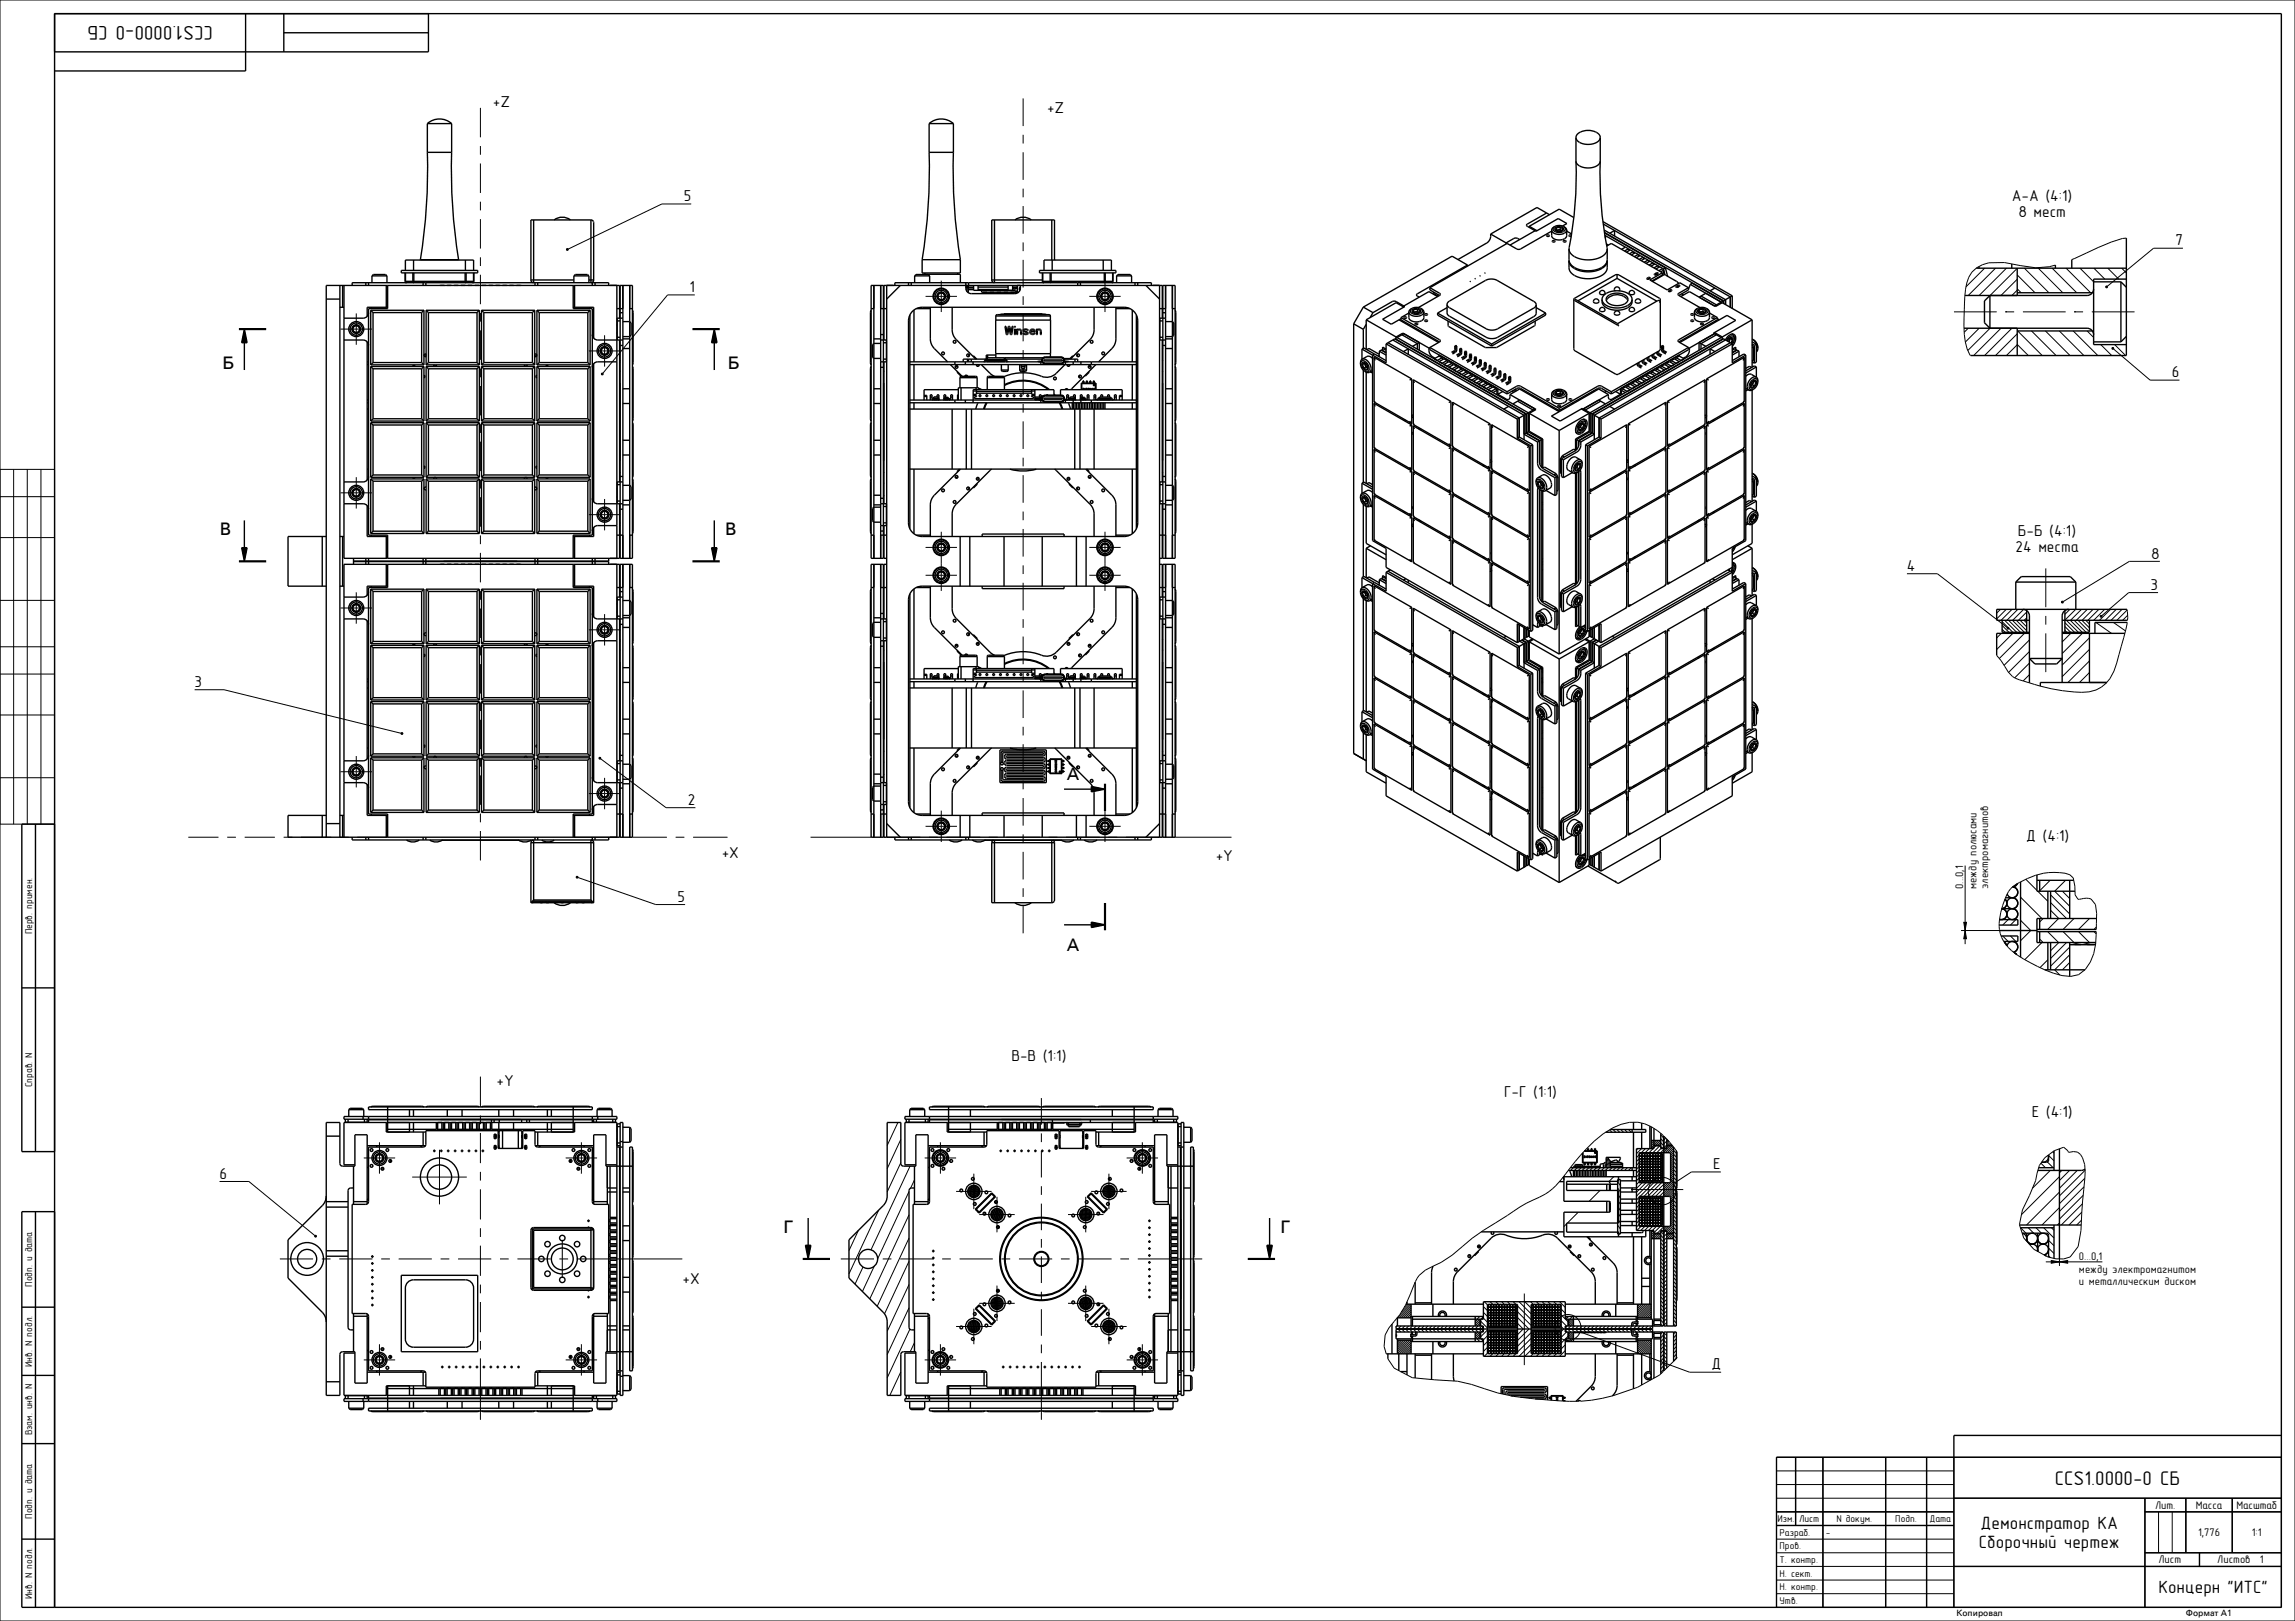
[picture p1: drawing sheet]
<svg xmlns="http://www.w3.org/2000/svg" width="841mm" height="594mm" viewBox="0 0 841 594" stroke-linecap="round" stroke-linejoin="round" font-family="sans-serif">
<defs><g id="words">
<g font-size="7.2">
<text x="78.1" y="9.5" transform="rotate(-180 78.1 9.5)">CCS1.0000-0 СБ</text>
<text x="752.9" y="544">CCS1.0000-0 СБ</text>
</g>
<g font-size="6.5">
<text x="81.6" y="135.1">Б</text>
<text x="266.8" y="135.1">Б</text>
<text x="80.6" y="196.2">B</text>
<text x="265.8" y="196.2">В</text>
<text x="390.9" y="285.7">A</text>
<text x="390.9" y="348.4">A</text>
<text x="287.2" y="451.8">Г</text>
<text x="469.2" y="451.8">Г</text>
<text x="725.8" y="560.4">Демонстратор КА</text>
<text x="725.1" y="567.1">Сборочный чертеж</text>
<text x="790.9" y="583.8">Концерн &quot;ИТС&quot;</text>
</g>
<g font-size="5.8">
<text x="180.6" y="39.2">+Z</text>
<text x="383.7" y="41.3">+Z</text>
<text x="250.5" y="73.7">5</text>
<text x="737.3" y="73.6">А-А (4:1)</text>
<text x="739.6" y="79.6">8 мест</text>
<text x="797.2" y="90">7</text>
<text x="252.6" y="107.1">1</text>
<text x="795.9" y="138.3">6</text>
<text x="739.4" y="196.3">Б-Б (4:1)</text>
<text x="738.6" y="202.3">24 места</text>
<text x="698.8" y="209.2">4</text>
<text x="788.3" y="204.7">8</text>
<text x="788.1" y="216.1">3</text>
<text x="71.3" y="251.7">3</text>
<text x="252.1" y="295">2</text>
<text x="742.5" y="308.1">Д (4:1)</text>
<text x="264.5" y="314.5">+X</text>
<text x="445.5" y="315.4">+Y</text>
<text x="248.3" y="330.5">5</text>
<text x="370.6" y="388.7">B-B (1:1)</text>
<text x="182" y="398">+Y</text>
<text x="551.2" y="402.1">Г-Г (1:1)</text>
<text x="744.5" y="409.3">Е (4:1)</text>
<text x="80.4" y="431.9">6</text>
<text x="627.8" y="428.5">Е</text>
<text x="250.1" y="470.5">+X</text>
<text x="627.1" y="501.8">Д</text>
</g>
<g font-size="4.1">
<text x="719.4" y="325.7" transform="rotate(-90 719.4 325.7)">0...0,1</text>
<text x="724.3" y="325.7" transform="rotate(-90 724.3 325.7)">между полюсами</text>
<text x="728.5" y="325.7" transform="rotate(-90 728.5 325.7)">электромагнитов</text>
<text x="761.8" y="461.7">0...0,1</text>
<text x="761.8" y="466.6">между электромагнитом</text>
<text x="761.8" y="470.8">и металлическим диском</text>
<text x="789.8" y="552.9">Лит.</text>
<text x="804.6" y="552.9">Масса</text>
<text x="819.5" y="552.9">Масштаб</text>
<text x="805.5" y="562.9">1,776</text>
<text x="825.2" y="562.9">1:1</text>
<text x="791" y="572.9">Лист</text>
<text x="812.5" y="572.9">Листов</text>
<text x="828.1" y="572.9">1</text>
</g>
<g font-size="3.6">
<text x="11.7" y="342.4" transform="rotate(-90 11.7 342.4)">Перв. примен.</text>
<text x="11.7" y="398.4" transform="rotate(-90 11.7 398.4)">Справ. N</text>
<text x="11.7" y="471.5" transform="rotate(-90 11.7 471.5)">Подп. и дата</text>
<text x="11.7" y="500.9" transform="rotate(-90 11.7 500.9)">Инв. N подл.</text>
<text x="11.7" y="526" transform="rotate(-90 11.7 526)">Взам. инв. N</text>
<text x="11.7" y="556.5" transform="rotate(-90 11.7 556.5)">Подп. и дата</text>
<text x="651.3" y="557.8">Изм.</text>
<text x="659.3" y="557.8">Лист</text>
<text x="672.9" y="557.8">N докум.</text>
<text x="694.5" y="557.8">Подп.</text>
<text x="707" y="557.8">Дата</text>
<text x="652.1" y="562.8">Разраб.</text>
<text x="669.1" y="562.8">-</text>
<text x="652.1" y="567.8">Пров.</text>
<text x="652.1" y="572.8">Т. контр.</text>
<text x="652.1" y="577.8">Н. сект.</text>
<text x="11.7" y="585.9" transform="rotate(-90 11.7 585.9)">Инв. N подл.</text>
<text x="652.1" y="582.8">Н. контр.</text>
<text x="652.1" y="587.8">Утв.</text>
</g>
<g font-size="3.3">
<text x="717" y="592.3">Копировал</text>
<text x="801" y="592.3">Формат А1</text>
</g>
</g></defs>
<g fill="none" stroke="#000" stroke-width=".37">
<path d="M0 0h841v594h-841zM727.3 98.3l-6.9 6.8M731.3 98.3l-10 10M735.3 98.3l-10 10M739.2 98.3l-9.9 10M741.8 98.3l9 9M746.9 98.3l9 9M752 98.3l9 9M753.2 97.1l-2.2 .6-5 .4-11.5-1.9-5.7 .1a9.9 9.9 0 0 0-8.5 9.7l-.5 7.6a44.5 44.5 0 0 0 1 14.2l1.3 2.5M757.1 98.3l9 9M762.2 98.3l5 5M767.3 98.3l4 4"/>
<path d="M772.4 98.3l4 4M777.5 98.3l1.7 1.7M779.2 87.3a48.9 48.9 0 0 0-14.6 5.4l-5.4 2.4M739.2 102.3l-5.9 6M739.2 106.3l-1.9 2M739.2 105.8l1.4 1.5M739.2 100.7l6.5 6.6M721.3 120.3l-1.5 1.5M725.3 120.3l-5.1 5M729.3 120.3l-8.2 8.1M733.3 120.3l-10 10M737.3 120.3l-10 10"/>
<path d="M739.2 126.2l4.1 4.1M739.2 122.3l-7.9 8M739.2 126.3l-3.9 4M739.4 121.3l9 9M744.5 121.3l9 9M749.5 121.3l9 9M754.6 121.3l9 9M759.7 121.3l9 9M764.8 121.3l2.4 2.4M769.8 126.3l4 4M774.9 126.3l4 4M0 172h20v130h-20"/>
<path d="M5 172v130M10 172v130M15 172v130M0 197h20M0 182h20M0 237h20M0 220h20M733.1 223.3l-1.4 1.4M733.4 232.1l-1.7 1.7M733.7 230.6l1.1 1.1M733.7 229.2l2.5 2.5M733.7 227.8l3.9 3.9"/>
<path d="M734.6 227.3l4.4 4.4M735.2 223.3l-3.5 3.5M736 227.3l4.4 4.4M737.3 223.3l-4 4M737.4 227.3l4.4 4.4M737.6 232.1l-5.9 5.9M738.8 227.3l3.9 3.8M739.4 223.3l-4 4M740.3 227.3l2.4 2.4M741.5 223.3l-4 4M741.7 227.3l1 1M741.8 232.1l-9.2 9.2"/>
<path d="M742.7 224.3l-3 3M742.7 226.4l-.9 .9M743.7 234.5l-9.3 9.3M743.7 238.8l-7.7 7.6M756.7 231l.7 .7M756.7 229.6l2.1 2.1M756.7 228.2l3.5 3.5M757.2 227.3l4.4 4.4M758.5 223.3l-1.8 1.8M758.6 227.3l4.4 4.4M758.8 232.1l-3.1 3.1M760.1 227.3l4.4 4.4"/>
<path d="M760.6 223.3l-3.9 4M761.5 227.3l4.2 4.2M762.8 223.3l-4 4M762.9 227.3l2.8 2.8M763.1 232.1l-7.4 7.4M764.3 227.3l1.4 1.4M764.9 223.3l-4 4M765.7 233.7l-10 10M765.7 238l-10 10M767 223.3l-4 4M768.1 228.1l5.7 4M769.1 223.3l-4 4"/>
<path d="M771.2 223.3l-4 4M773.4 223.3l-4 4M774.5 228.1l4.4 3.1M775.5 223.3l-4 4M777.6 223.3l-4 4M779.4 223.3l.2 4M779.5 223.6l-3.8 3.7M779.5 228.1l-2.1 8.7a44.3 44.3 0 0 1-4.2 11.8 11.5 11.5 0 0 1-10.4 5.1 73.5 73.5 0 0 1-25.3-5.8l-1.6-1.7-2.6-4.1-1.6-1.9M779.7 225.5l-1.9 1.8M0 247h20M743.7 243l-5.4 5.4M743.7 247.2l-2.3 2.3"/>
<path d="M765.7 242.2l-7.9 7.9M765.7 246.4l-3.7 3.7M0 262h20M0 285h20M733.1 337l-.4 .4M735.9 337l-2 2M738.7 337l-2 2M740.4 337.2l3.8 3.8-3.8 3.7M740.4 328.8l7.9 7.8M742.4 322.2l4 4.1M746.7 326.6l3.7 3.7M748.7 336.6l-1.3 1.3"/>
<path d="M751.3 322.6l-3.9 3.8M751.4 336.4l.2 .2M751.4 333.6l3 3M751.4 330.7l5.9 5.9M751.4 327.9l7 7M754.4 336.6l-4 4M755.8 326.6l2.6 2.7M756.9 322.6l-4 4 5.5 5.5M760 336.6l-4 4M765.7 336.6l-4 4M768.2 339.7l-.9 .9M733.9 343l2 2"/>
<path d="M736.7 343l2 2M747.4 344.1l1.3 1.3M748.3 345.4l-6.3 6.3M750.4 341.4l4 4M750.4 351.7l-2.8 2.9M751.6 345.4l-.2 .2M754.4 345.4l-3 3M756 341.4l4 4M757.3 345.4l-5.9 5.8M758.4 349.9l-5.5 5.5 1.9 1.9M758.4 346.2h.1M758.4 347.1l-7 7"/>
<path d="M758.4 352.7l-2.6 2.7M759.4 345.4l2.7 .7M761.7 341.4l4 4M763.3 345.4l2.7 .7M767.3 345.4l.7 .2M767.3 341.4l.8 .8M768.2 340.6l.1-5.9-.4-3.2-1.6-2.1a10.2 10.2 0 0 0-4.8 .1l-1.1-1.6-.1-3.2-.6-3-1.2-1.2a22.4 22.4 0 0 0-18.4 2.9 9 9 0 0 0-5.2 5.7 20.5 20.5 0 0 0-1.9 13 15.7 15.7 0 0 0 8.5 9.3l2.4 1.3a45.9 45.9 0 0 0 11.7 4.8 8.3 8.3 0 0 0 10.4-5 24.2 24.2 0 0 0 2.2-11.1M329 411.3l-3.9 8.4M330.1 417.5l-5 10.8M588.9 414.6l.4 .3M589.8 414l.9 .9M591.1 413.9l1 1"/>
<path d="M592.5 413.9l1 1M593.9 413.9l1 1M595.3 413.9l1 1M596.8 413.9l1 1M605.1 419.7l.9 1M605.1 419l1 1M605.1 418.3l1 1M605.4 417.9l.7 .7M606.4 417.9l-.3 .4M606.8 419.9l-.7 .7M607.1 417.9l-1 1.1M607.9 417.9l-1.8 1.8"/>
<path d="M608.2 419.9l-2.5 2.5M608.6 417.9l-1.8 1.8M608.6 418.6l-1.1 1.1M608.6 419.3l-.4 .4M608.6 418.7l1 1M608.6 417.3l1 1M608.6 415.9l1 1M609.6 416.2a14.7 14.7 0 0 0-18.5-2.9 46.4 46.4 0 0 0-13.8 12.3l-3.6 4.6a24.1 24.1 0 0 1-11.9 9.6 50.4 50.4 0 0 0-9.4 5.6 109.5 109.5 0 0 0-20.3 14.5l-4 2.7-3 1.4a10.2 10.2 0 0 0-6.9 6.7 38.9 38.9 0 0 1-9.2 15.9l-1.4 2.6-.4 4.2 .8 2.7M609.8 416.4l.6 .6M610.4 417l4.1 5M610.5 417l-.7 .7M610.8 418.1l-1 1"/>
<path d="M610.8 419.5l-1 1M610.8 419.6v.1M610.8 418.9l.7 .8M610.8 418.2l1.4 1.5M611.2 417.9l.4 .4M611.4 419.9l-.6 .6M612.1 419.9l-2.4 2.4M612.8 419.9l-2.5 2.5M330.1 426l-5 10.8M333.1 436.6l-11.5 24.7M333.5 427.3l-14.3 30.7M335.1 432.4l-1.4 3"/>
<path d="M354.6 436.5l1.5 2.1M354.7 436.3l4.2 1.2M354.7 437.1l3.8 1M354.7 436l4.3 1.1M354.7 436.1l1.9 2.7M354.8 437.5l.4 .5M354.9 435.6l2.2 3.2M354.9 437.5l3.2 .9M354.9 435.6l4.1 1.1M355.1 438l2.5 .6M355.6 434.7l2.6 3.7M355.7 434.7l3.1 .8"/>
<path d="M355.8 438.5l1.1 .3M356 434.6l2.4 3.5M356.7 434.4l2.2 3.1M357.2 434.4l1.8 2.6M357.8 434.6l1.3 1.9M358.4 435l-2.1-.6 2.4 3.4-4-1.1M359 436l-3.7-1 2.5 3.5M359 436.4l-3.9-1.1 2.4 3.4M404.2 436.6l1.4 2M404.2 436l1.9 2.8M404.4 435.6l2.2 3.2M404.5 437.7l.2 .4"/>
<path d="M404.8 435l2.5 3.6M405.1 434.8l2.5 3.6M405.4 434.5l2.5 3.6M405.8 434.5l2.4 3.3M406.2 434.4l2.2 3.1M406.3 434.4h-.6M406.7 434.4l1.8 2.7M407.2 434.5l1.3 1.9M407.4 434.7l-2.5 .2M407.7 438.4l-2.3 .2M407.9 435l-3.3 .3 2.4 3.4M408.1 438l-3.2 .2"/>
<path d="M408.2 435.3l-3.9 .4M408.4 437.6l-3.8 .3M408.4 435.7l-4.2 .4M408.5 437.2l-4.2 .3M408.5 436.1l-4.4 .3M408.6 436.8l-4.4 .4M408.6 436.4l-4.4 .4M576.5 427.9l-1 1M578 427.9l-1 1M579.4 427.9l-1 1M580.8 427.9l-1 1M582.2 427.9l-1 1"/>
<path d="M583.6 427.9l-1 1M585 427.9l-1 1M586.3 436.2l-4 4M586.4 427.9l-1 1M587.9 427.9l-1 1M588.6 426.4l.4 1.5M588.6 424.8l.8 3.1M588.8 424.1l1 3.8M589.2 424.1l.9 3.2M589.3 427.9l-1 1M590 425.3l.1 .5M590.1 427.4l.1 .5"/>
<path d="M590.5 427.4l.2 .5M590.7 427.9l-1 1M590.9 427.4l.2 .5M591.3 431.2l-1.7 1.7M591.4 427.4l.1 .5M591.8 427.4l.1 .5M592.1 427.9l-1 1M592.2 427.4l.1 .5M592.6 427.4l.1 .5M592.8 439.8l1 1.5M592.8 437.6l1 1.4M592.8 435.3l1 1.4"/>
<path d="M592.8 433l1 1.5M593 427.4l.2 .5M593.4 427.4l.1 .5-1 1M593.9 427.4l.1 .5M594.3 427.4l.1 .5M594.9 427.9l-1 1M596.3 427.9l-1 1M597.8 427.9l-1 1M600.1 420.9l-.4 .4M600.7 423.2l-1 1M600.7 424.6l-1 1M600.7 426l-1 1"/>
<path d="M600.7 427.4l-1 1M600.7 428.8l-1 1M600.7 430.2l-1 1M600.7 431.7l-1 1M600.7 433.1l-1 1M600.7 438.7l-1 1M600.7 438.9l.3 .3M600.8 432.7l.5 .5M601.2 438.7l.5 .5M601.5 432.7l.5 .5M601.5 420.9l-1.8 1.9M601.8 433.4l-2.1 2.1"/>
<path d="M601.9 438.7l.5 .5M602.2 432.7l.5 .5M602.6 438.7l.5 .5M603 432.7l.5 .5M603 420.9l-1.5 1.5M603.2 433.4l-3.5 3.5M603.3 438.7l.5 .5M603.7 432.7l.5 .5M604 438.7l.5 .5M604.4 432.7l.5 .5M604.4 420.9l-1.5 1.5M604.6 433.4l-4.9 4.9"/>
<path d="M604.7 438.7l.5 .5M605.1 432.7l.5 .5M605.1 420.4l.2 .3M605.4 438.7l.5 .5M605.8 432.7l.5 .5M605.8 420.9l-1.5 1.5M606 433.4l-5 5M606.1 438.7l.5 .5M606.5 432.7l.5 .5M606.8 438.7l.5 .5M607.2 432.7l.5 .5M607.4 433.4l-5 5"/>
<path d="M607.5 438.7l.5 .5M607.9 432.7l.5 .5M608.2 438.7l1 .9M608.6 432.6l.5 .6M608.6 420.2l.5 .5M608.6 420.9l-1.5 1.5M608.7 439.8l.5 .5M608.7 432l.5 .5M608.7 431.3l.5 .5M608.7 430.6l.5 .5M608.7 429.9l.5 .5M608.7 429.2l.5 .5"/>
<path d="M608.7 428.5l.5 .5M608.7 427.8l.5 .5M608.7 427.1l.5 .5M608.7 426.4l.5 .5M608.7 425.7l.5 .5M608.7 425l.5 .5M608.7 424.2l.5 .5M608.7 423.5l.5 .5M608.7 422.8l.5 .5M608.8 433.4l-5 5M609 438.7l.2 .2M609.7 421.2l-1.2 1.2"/>
<path d="M609.7 434l-4.4 4.4M609.7 435.4l-3 3M609.7 436.8l-1.6 1.6M609.7 438.2l-.2 .2M609.9 433.4l-.2 .2M610.4 420.9l-.7 .7M610.6 433.4l-.9 .9M611.3 433.4l-1.6 1.6M613.2 420.2l-2.2 2.2M613.3 420.8l-1.6 1.6M613.3 421.5l-1.2 1.2M613.3 422.2l-1.1 1.1"/>
<path d="M613.3 423.7l-1.1 1.1M613.3 424.4l-1.1 1.1M613.3 425.1l-1.1 1.1M613.3 426.5l-1.1 1.1M613.3 427.9l-1.1 1.1M613.3 428.6l-1.1 1.1M613.3 429.3l-1.1 1.1M613.3 430.7l-1.1 1.1M613.3 431.4l-1.1 1.1M613.3 432.1l-3.6 3.6M613.3 433.6l-3.6 3.6M613.3 434.3l-3.6 3.6"/>
<path d="M613.3 435l-3.4 3.4M613.3 436.4l-2 2M613.3 437.8l-1.1 1.1M613.3 439.2l-1.1 1.1M613.3 434.3l1 1M613.3 431.5l1 1M613.3 428.6l1 1M613.3 424.4l1 1M613.3 421.6l1 1M614.3 424l-1-1.1-1.1 1.1M614.3 426.8l-1-1-1.1 1.1M614.3 428.2l-1-1-1.1 1.1"/>
<path d="M614.3 431.1l-1-1.1-1.1 1.1M614.3 433.9l-1-1.1-3.6 3.6M614.3 436.7l-1-1-2.7 2.7M614.3 438.1l-1-1-1.4 1.4M614.3 439.5l-1-1-1.1 1.1M747.9 426.2l1.6 1.7M749.3 424.2l3.5-2.5 3.4-1.3 1.9 1.9a3.9 3.9 0 0 1 5 1.9 21.9 21.9 0 0 1 .5 11.8l-1 14.9-1.1 5.9-2.9 3.8-2.4 .7a16 16 0 0 1-14.6-7.7l-1.6-4.8 1.1-5.4 4.8-10.7 1.4-5.6zM750.3 425.8l2.1 2.1M750.7 423.4l2 2M751.3 428.9l-6.5 6.5M752.2 422.1l.5 .5M754.7 431.2l-13.9 13.9"/>
<path d="M754.7 436.8l-12.1 12.1M755.5 428.9l-.8 .9M758.4 428.9l-3.7 3.7M761.2 428.9l-6.5 6.5M763.4 438l-8.7 8.7M763.7 434.9l-9 9M764 431.8l-9.3 9.3M764.1 428.8l-9.4 9.4M314.6 450.9l-3.5 7.4M322 443.4l-10.9 23.4M333.1 445.2l-14.4 30.8M333.1 453.7l-11.6 25"/>
<path d="M363.1 444.9l3.2 2.2M363.2 445.4l2.6 1.9M363.2 444.5l3.4 2.4M363.3 445.9l1.9 1.4M363.3 444.1l3.6 2.5M363.5 443.8l3.6 2.6M363.7 443.5l3.6 2.6M364 443.3l3.5 2.4M364.3 443.1l3.2 2.2M364.8 442.9l2.7 1.9M365.3 442.8l2.1 1.5M366.2 443l.7 .5"/>
<path d="M395.7 445.2l4 1.1M395.7 444.8l4.2 1.2M395.8 444.4l.6 2.3M395.8 444.5l4.2 1.1M395.8 446l3.3 .9M395.8 444.1l4.3 1.1M396 443.9l.8 3.1M396.1 443.8l4 1.1M396.2 446.5l2.4 .6M396.6 443.3l1.1 4M396.7 443.2l3.1 .8M396.9 443l1.2 4.3"/>
<path d="M397.1 447.1l.5 .2M397.2 442.9l2.3 .6M397.3 443l1.1 4.2M397.6 442.9l1.2 4.2M398 442.9l1.1 4M398.4 442.9l1 3.7-3.7-1M398.8 443l.9 3.3M399.3 443.4l.7 2.4M399.9 444.3l.2 .4M400 444.4l-3.7-.9 1 3.7M574.1 448.5l-1 1M578.3 444.2l-3.9 4"/>
<path d="M592.8 451.2l.7 1M592.8 448.9l1 1.5M592.8 446.7l1 1.4M592.8 444.4l1 1.4M592.8 442.1l1 1.5M600.7 440.1l-1 1M600.7 441.6l-1 1M600.7 443l-1 1M600.7 444.4l-1 1M600.7 445.8l-1 1M600.7 447.2l-1 1M600.7 448.6l-1 1"/>
<path d="M601.3 449.4l-1.5 1.5M602.7 449.4l-1.5 1.5M604.2 449.4l-1.5 1.5M605.1 453.6l.3 .3M605.1 452.9l1 1M605.1 452.2l1 1M605.1 451.5l1 1M605.4 451.2l.7 .6M605.6 449.4l-1.5 1.5M606.1 452.2h.1M606.8 452.2l-.7 .7M607 449.4l-1.5 1.5"/>
<path d="M607.5 452.2l-1.4 1.4M608.3 452.2l-1.8 1.7M608.4 449.4l-2.3 2.3M608.6 452.5l-1.4 1.4M608.6 453.2l-.7 .7M608.6 459.8l1 1M608.6 458.3l1 1M608.6 456.9l1 1M608.6 455.5l1 1M608.6 454.1l1 1M608.6 452.7l1 1M608.6 451.3l1 1"/>
<path d="M608.7 449l.1 .2M608.7 448.3l.5 .5M608.7 447.6l.5 .5M608.7 446.9l.5 .5M608.7 446.2l.5 .5M608.7 445.5l.5 .5M608.7 444.8l.5 .5M608.7 444l.5 .5M608.7 443.3l.5 .5M608.7 442.6l.5 .5M608.7 441.9l.5 .5M608.7 441.2l.5 .5"/>
<path d="M608.7 440.5l.5 .5M609.7 449.5l-2.4 2.4M610.2 449.4l-.5 .5M610.3 451.2l-.5 .4M610.8 452.1l-1 1M610.8 453.5l-1 1M610.8 454.9l-1 1M610.8 456.3l-1 1M610.8 457.7l-1 1M610.8 459.1l-1 1M610.8 453.5l.3 .4M610.8 452.8l1 1.1"/>
<path d="M610.8 452.2l1.8 1.7M610.9 449.4l-1.2 1.2M611.5 452.2l1.8 1.7M611.6 449.4l-1.5 1.5M612.2 452.2l1.1 1M612.9 452.2l.4 .3M613.3 440.6l-1.1 1.1M613.3 441.3l-1.1 1.1M613.3 442l-1.1 1.1M613.3 443.5l-1.1 1.1M613.3 444.2l-1.1 1.1M613.3 444.9l-1.1 1.1"/>
<path d="M613.3 446.3l-1.1 1.1M613.3 447l-1.1 1.1M613.3 447.7l-1.1 1.1M613.3 449.1l-2.5 2.5M613.3 450.5l-1.4 1.4M613.3 451.2l-.7 .7M613.3 459.8l1 1M613.3 458.3l1 1M613.3 456.9l1 1M613.3 455.5l1 1M613.3 454.1l1 1M613.3 452.7l1 1"/>
<path d="M613.3 451.3l1 1M613.3 447l1 1M613.3 444.2l1 1M613.3 441.4l1 1M614.3 441l-1-1.1-1.1 1.1M614.3 443.8l-1-1.1-1.1 1.1M614.3 446.6l-1-1-1.1 1.1M614.3 449.4l-1-1-2.5 2.5M614.3 450.9l-1-1.1-2.1 2.1M740.4 449.9l2 2M743.3 449.9l2 2M746.1 449.9l2 2"/>
<path d="M748.9 449.9l3.8 3.8M750.7 457.3l2 2M750.7 454.5l2 2M751.7 449.9l1 .9M754.7 442.5l-6.4 6.4M754.7 448.1l-.8 .8M762.7 447.2l-1.7 1.7M762.9 444.2l-4.7 4.7M763.1 441.1l-7.8 7.8M316.2 464.3l-2.9 6.2M320.4 464l-4.4 9.3M333.1 462.2l-9 19.2"/>
<path d="M333.1 470.7l-8 17.2M333.1 479.2l-8 17.2M363.2 477l.6 2.2M363.5 476.4l.8 3.1M363.8 476.1l.9 3.6M364.1 475.8l1 4M364.4 475.6l1.1 4.2M364.7 475.5l1.2 4.3M365.1 475.4l1.1 4.2M365.5 475.4l1.1 4M365.5 475.4h-.5M365.9 475.4l1 3.8"/>
<path d="M366.3 475.6l.9 3.2M366.4 475.7l-2.4 .2M366.6 479.4l-2.3 .2M366.8 475.9l.6 2.4M366.9 476l-3.4 .3M367.1 479l-3.2 .2M367.2 476.4l-3.8 .3M367.3 478.6l-3.8 .3M367.3 476.6l.2 .5M367.3 476.7l-4.1 .4M367.5 478.2l-4.1 .3M367.5 477.1l-4.3 .3"/>
<path d="M367.5 477.8l-4.3 .4M367.5 477.4l-4.3 .4M396.1 476.3l2-.9-2.4 2.3 3.7-1.7-3.1 3.2 3.8-1.8M396.5 475.9l-.5 .4M397.5 475.4l-1.8 1.8M398.5 475.5l-2.8 2.7M398.7 475.5l-2.9 1.4M398.8 479.6l-.4 .2M398.9 475.6l-3 3M399.1 475.8l-3.4 1.5M399.2 475.8l-3.1 3.1M399.7 476.3l-4 1.8"/>
<path d="M399.7 476.3l-3.1 3.1 3.5-1.6M399.8 478.7l-2.3 1.1M399.9 476.7l-2.9 2.9 3-1.4M399.9 476.6l-4.1 1.9M400 477l-4 1.8M400 477l-2.6 2.7M400.1 477.5l-2.3 2.3M400.1 478.1l-1.7 1.6M515.7 477.9l-1.1 1.1M516.4 477.9l-2.9 2.9M517.1 478l-5 4.9M517.1 478.7l-4.2 4.2"/>
<path d="M517.1 479.4l-3.5 3.5M543.6 478.8l1.5 1.5M543.9 477l1.2 1.2M546.1 477l1 1M548.2 477l1 1M550.3 477l1 1M552.4 477l1 1M554.5 477l1 1M555.6 478l-.3 .3M555.8 478.5l-.5 .5M555.8 479.2l-.5 .5M555.8 479.9l-.5 .5"/>
<path d="M556.1 478.6l5 5M556.7 477l4.4 4.4M558.8 477l2.3 2.3M560.9 477l1 1M561.8 478.1l-.5 .5M561.8 478.9l-.5 .5M561.8 479.6l-.5 .5M563 477l1 1M565.1 477l1 1M567.3 477l1 1M569.4 477l1 1M571.5 477l2.1 2.1"/>
<path d="M572.1 479.7l1.5 1.5M600.2 477.9l-.1 .1M600.9 477.9l-.8 .8M601.6 477.9l-1.5 1.5M602.3 477.9l-2.2 2.2M603 477.9l-2.9 2.9M603.7 477.9l-3.6 3.6M604.4 477.9l-4.3 4.4M605.1 478l-5 4.9M605.1 478.7l-4.2 4.2M605.1 479.4l-3.5 3.5M608.6 479.6l1 1"/>
<path d="M608.6 478.1l1 1M608.6 476.7l1 1M608.6 475.3l1 1M608.6 473.9l1 1M608.6 472.5l1 1M608.6 471.1l1 1M608.6 469.7l1 1M608.6 468.2l1 1M608.6 466.8l1 1M608.6 465.4l1 1M608.6 464l1 1M608.6 462.6l1 1"/>
<path d="M608.6 461.2l1 1M610.8 460.5l-1 1M610.8 462l-1 1M610.8 463.4l-1 1M610.8 464.8l-1 1M610.8 466.2l-1 1M610.8 467.6l-1 1M610.8 469l-1 1M610.8 470.4l-1 1M610.8 471.9l-1 1M610.8 473.3l-1 1M610.8 474.7l-1 1"/>
<path d="M610.8 476.1l-1 1M610.8 477.5l-1 1M610.8 478.9l-1 1M613.3 479.6l1 1M613.3 478.1l1 1M613.3 476.7l1 1M613.3 475.3l1 1M613.3 473.9l1 1M613.3 472.5l1 1M613.3 471.1l1 1M613.3 469.7l1 1M613.3 468.2l1 1"/>
<path d="M613.3 466.8l1 1M613.3 465.4l1 1M613.3 464l1 1M613.3 462.6l1 1M613.3 461.2l1 1M750.7 460.2l.7 .6M333.4 487.1l-8.3 17.8M335.1 492l-1.6 3.3M354.9 487l3.9-2-.2 2.4M355 484.9l2.1-1-.4 4.4M355.2 484.7l-.3 2.5M355.6 484.3l-.3 3.3 3.7-1.8"/>
<path d="M356 484.1l-.4 3.8M356.3 483.9l-.3 4.2M356.7 483.9l-.4 4.4M357.5 483.9l-.4 4.4M357.7 484l-2.9 1.4M357.8 484.1l-.4 4.1M358 488l-.4 .1M358.1 484.3l-3.4 1.5M358.2 484.3l-.4 3.7M358.4 484.5l-3.7 1.8v-.6M358.5 484.6l-.3 3.3M358.7 484.8l-4 1.8"/>
<path d="M358.7 487.2l-2.2 1M359 486.7l-3.1 1.4M359 485.5l-4 1.8M359 486.3l-3.4 1.6M404.7 484.7l.4-.4-.9 2 2.3-2.4-1.7 3.7M405.6 484l-1.3 2.9M406 483.9l-1.8 1.8M406.1 483.9l-1.6 3.4M406.9 484l-1.8 3.9M407 483.9l-2.8 2.8M407.3 484l-1.9 4.1M407.3 484.1l-2.9 3"/>
<path d="M407.6 484.2l-1.9 4M407.7 484.3l-3.1 3.1M407.9 484.5l-1.8 3.8M407.9 484.5l-3.1 3.2M408.1 484.7l-1.6 3.6M408.2 484.8l-3.1 3.1M408.4 485.2l-1.5 3M408.4 485.1l-2.9 3M408.5 486.6l-1.7 1.7M408.5 485.6l-2.7 2.6M408.5 485.6l-1.1 2.4M408.5 486.5l-.4 1"/>
<path d="M408.6 486l-2.3 2.3M508.6 497.9l2.3 3.4 6.6 3.5 16.7 1.3 5 1.2a80.8 80.8 0 0 0 27.6 5.7l11.7 .5M511.6 487.8l.3 .3M511.9 485.9l-.3 .3M512.1 496l.1 .1M512.1 495.3l.8 .8M512.1 494.6l1.5 1.5M512.1 493.9l2.2 2.2M512.1 493.2l2.9 2.9M512.1 492.5l3.6 3.6M512.1 491.8l4.3 4.3M512.1 491.1l5 4.9"/>
<path d="M512.3 487.1l1 1M512.9 491.1l4.2 4.2M513.3 485.9l-1 1M513.6 491.1l3.5 3.5M513.8 487.1l1 1M514.3 491.1l2.8 2.8M514.8 485.9l-1 1M515 491.1l2.1 2.1M515.2 487.1l1 1M515.7 491.1l1.4 1.4M516.2 485.9l-1 1M516.4 491.1l.7 .7"/>
<path d="M516.6 487.1l1 1M517.1 480.1l-2.8 2.8M517.1 480.8l-2.1 2.1M517.1 481.5l-1.4 1.4M517.1 482.2l-.7 .7M517.6 485.9l-1 1M518 487.1l1 1M519 485.9l-1 1M519.4 487.1l1 1M520.4 485.9l-1 1M520.8 487.1l1 1M521.8 485.9l-1 1"/>
<path d="M522.2 487.1l1 1M523.2 485.9l-1 1M523.7 487.1l1 1M524.7 485.9l-1 1M525.1 487.1l1 1M526.1 485.9l-1 1M526.5 487.1l1 1M527.5 485.9l-1 1M527.9 487.1l1 1M528.9 485.9l-1 1M529.3 487.1l1 1M530.3 485.9l-1 1"/>
<path d="M530.7 487.1l1 1M531.7 485.9l-1 1M532.1 487.1l1 1M533.1 485.9l-1 1M533.6 487.1l1 1M534.6 485.9l-1 1M535 487.1l1 1M536 485.9l-1 1M536.4 487.1l1 1M537.4 485.9l-1 1M537.8 487.1l1 1M538.8 485.9l-1 1"/>
<path d="M539.2 487.1l1 1M540.2 485.9l-1 1M540.6 491.3l.3 .3M540.6 485.5l.3 .4M540.6 484.8l1 1.1-1 1M540.6 484.1l1.7 1.8M540.6 483.4l1.7 1.8M540.6 487.1l1 1-1 1.1M540.9 482.4l-.3 .3M540.9 488.1l-.3 .4M542 483.4l.3 .4M542 487.1l1 1"/>
<path d="M542.3 482.4l-1 1 1 1.1M542.3 489.5l-1 1.1 1 1M542.3 488.1l-1.7 1.8M542.3 488.8l-1.7 1.8M542.3 490.2l-.3 .4M542.6 484.1l2.5 2.5M542.7 490.6l.6 .7M543 485.9l-1 1M543.3 482.7l-.6 .7M543.6 483l1.5 1.5M543.6 480.9l1.5 1.5M545.1 487.4l-2.5 2.5"/>
<path d="M545.1 489.5l-1.5 1.5M545.1 491.6l-1.5 1.5M545.1 493.7l-1.5 1.5M545.1 495.8l-1.2 1.2M545.3 487.8l.2 .2M545.5 486l-.2 .2M545.7 487.5l.5 .5M546.2 486l-.5 .5M546.4 487.5l.5 .5M546.9 486l-.5 .5M547.1 496l-1 1M547.1 487.5l.5 .5"/>
<path d="M547.6 486l-.5 .5M547.8 487.5l.5 .5M548.3 486l-.5 .5M548.5 487.5l.5 .5M549 486l-.5 .5M549.2 496l-1 1M549.2 487.5l.5 .5M549.7 486l-.5 .5M549.9 487.5l.5 .5M550.4 486l-.5 .5M550.7 487.5l.5 .5M551.2 486l-.5 .5"/>
<path d="M551.3 496l-1 1M551.4 487.5l.5 .5M551.9 486l-.5 .5M552.1 487.5l.5 .5M552.6 486l-.5 .5M552.8 487.5l.5 .5M553.3 486l-.5 .5M553.4 496l-1 1M553.5 487.5l.5 .5M554 486l-.5 .5M554.2 487.5l.5 .5M554.7 486l-.5 .5"/>
<path d="M554.9 487.5l.9 .9M555.3 495.7l.3 .3M555.3 495l.5 .5M555.3 494.3l.5 .5M555.3 493.6l.5 .5M555.3 492.9l.5 .5M555.3 492.2l.5 .5M555.3 491.5l.5 .5M555.3 490.8l.5 .5M555.3 490.1l.5 .5M555.3 489.4l.5 .5M555.3 488.7l.5 .5"/>
<path d="M555.5 496l-1 1M555.6 487.5l.2 .2M555.8 480.6l-.5 .5M555.8 481.3l-.5 .5M555.8 482l-.5 .5M555.8 482.7l-.5 .5M555.8 483.4l-.5 .5M555.8 484.1l-.5 .5M555.8 484.9l-.5 .5M555.8 485.6l-.9 .9M555.8 486.3l-.2 .2M556.1 484.9l2.1 2.1-2.1 2.1"/>
<path d="M556.1 482.8l4.2 4.2-4.2 4.2M556.1 480.7l5 5M561.1 488.3l-5 5M561.1 490.5l-5 5M561.1 492.6l-4.4 4.4M561.1 494.7l-2.3 2.3M561.3 495.4l.5 .5M561.3 494.7l.5 .5M561.3 493.9l.5 .5M561.3 493.2l.5 .5M561.3 492.5l.5 .5M561.3 491.8l.5 .5"/>
<path d="M561.3 491.1l.5 .5M561.3 490.4l.5 .5M561.3 489.7l.5 .5M561.3 489l.5 .5M561.3 488.3l.5 .5M561.3 487.6l.6 .5M561.8 480.3l-.5 .5M561.8 481l-.5 .5M561.8 481.7l-.5 .5M561.8 482.4l-.5 .5M561.8 483.1l-.5 .5M561.8 483.8l-.5 .5"/>
<path d="M561.8 484.5l-.5 .5M561.8 485.2l-.5 .5M561.9 485.9l-.6 .5M561.9 496l-1 1M562 487.5l.5 .5M562.5 486l-.5 .5M562.7 487.5l.5 .5M563.2 486l-.5 .5M563.4 487.5l.5 .5M563.9 486l-.5 .5M564 496l-1 1M564.1 487.5l.5 .5"/>
<path d="M564.6 486l-.5 .5M564.8 487.5l.5 .5M565.3 486l-.5 .5M565.5 487.5l.5 .5M566 486l-.5 .5M566.1 496l-1 1M566.2 487.5l.5 .5M566.7 486l-.5 .5M566.9 487.5l.5 .5M567.4 486l-.5 .5M567.6 487.5l.5 .5M568.1 486l-.5 .5"/>
<path d="M568.3 496l-1 1M568.3 487.5l.5 .5M568.8 486l-.5 .5M569 487.5l.5 .5M569.5 486l-.5 .5M569.7 487.5l.5 .5M570.2 486l-.5 .5M570.4 496l-1 1M570.5 487.5l.5 .5M571 486l-.5 .5M571.2 487.5l.5 .5M571.7 486l-.5 .5"/>
<path d="M572.1 486.1l.9 .9-.9 .9M572.1 483.9l1.9 2M572.1 481.8l1.5 1.5M573.6 490.7l-1.5 1.5M573.6 492.8l-1.5 1.5M573.6 494.9l-2.1 2.1M573.7 483.4l.9 .9M573.8 490.6l1 1M573.8 487.8l.4 .3M574 488.1l-1.9 2M574.2 485.9l-.4 .3M574.6 487.1l1 1-.8 .8"/>
<path d="M574.6 489.7l-.9 .9M574.8 482.4l-1 1M574.8 485.9h.1M574.8 485.2l.8 .7-1 1M574.8 484.4l1.5 1.5M574.8 483.7l1.8 1.8M574.9 488.1h-.1M575.9 483.4l.7 .7M576 487.1l1 1M576.2 482.4l-1 1 1.4 1.4M576.3 488.1l-1.5 1.5M576.6 488.3h.1"/>
<path d="M576.6 489.2l-1.4 1.4 1 1M576.6 488.5l-1.8 1.8M576.6 489.9l-.7 .7M576.8 488.1l.7 .2M577 485.9l-1 1M577.4 487.1l1 1M577.8 488.1l.7 .2M578.4 485.9l-1 1M578.8 488.1l.7 .2M578.8 487.1l1 1 .7 .2M579.8 485.9l-1 1M580.2 487.1l1 1"/>
<path d="M580.8 488.1l.7 .2M581.2 485.9l-1 1M581.6 487.1l1 1M581.7 488.1l.8 .2M582.6 485.9l-1 1M582.7 488.1l.7 .2M583.1 487.1l1 1M583.7 488.1l.7 .2M584.1 485.9l-1 1M584.5 487.1l1 1M584.7 488.1l.7 .2M585.5 485.9l-1 1"/>
<path d="M585.7 488.1l.7 .2M585.9 487.1l1 1M586.6 488.1l.8 .2M586.9 485.9l-1 1M587.3 487.1l1 1M587.6 488.1l.8 .2M588.3 485.9l-1 1M588.7 487.1l1 1M589.7 485.9l-1 1M590.1 487.1l1 1M591.1 485.9l-1 1M591.5 487.1l1 1"/>
<path d="M592.5 485.9l-1 1M593 487.1l1 1M594 485.9l-1 1M594.4 487.1l1 1M595.4 485.9l-1 1M595.8 487.1l1 1M596.8 485.9l-1 1M597.2 487.1l1 1M598.2 485.9l-1 1M598.6 487.1l1 1M599.6 485.9l-1 1M600 487.1l1 1"/>
<path d="M600.1 496l.1 .1M600.1 495.3l.8 .8M600.1 494.6l1.5 1.5M600.1 493.9l2.2 2.2M600.1 493.2l2.9 2.9M600.1 492.5l3.6 3.6M600.1 491.8l4.3 4.3M600.1 491.1l5 4.9M600.9 491.1l4.2 4.2M601 485.9l-1 1M601.4 487.1l1 1M601.6 491.1l3.5 3.5"/>
<path d="M602.3 491.1l2.8 2.8M602.4 485.9l-1 1M602.9 487.1l1 1M603 491.1l2.1 2.1M603.7 491.1l1.4 1.4M603.9 485.9l-1 1M604.3 487.1l1 1M604.4 491.1l.7 .7M605.1 480.1l-2.8 2.8M605.1 480.8l-2.1 2.1M605.1 481.5l-1.4 1.4M605.1 482.2l-.7 .7"/>
<path d="M605.3 485.9l-1 1M608.6 485.2l.7 .7M608.6 483.8l1 1M608.6 482.4l1 1M608.6 481l1 1M609.3 488.1l-.7 .7M609.6 489.2l-1 1M609.6 490.6l-1 1M609.6 492l-1 1M609.6 493.5l-1 1M609.6 494.9l-1 1M609.6 496.3l-1 1"/>
<path d="M609.6 497.7l-1 1M609.6 499.1l-1 1M609.8 499.7l1 1M609.8 498.3l1 1M609.8 496.9l1 1M609.8 495.5l1 1M609.8 494.1l1 1M609.8 492.7l1 1M609.8 491.2l1 1M609.8 489.8l1 1M609.8 488.4l1 1M610.8 480.3l-1 1"/>
<path d="M610.8 481.8l-1 1M610.8 483.2l-1 1M610.8 484.6l-1 1M613.3 485.2l.7 .7M613.3 483.8l1 1M613.3 482.4l1 1M613.3 481l1 1M614 488.1l-.7 .7M614.3 489.2l-1 1M614.3 490.6l-1 1M614.3 492l-1 1M614.3 493.5l-1 1"/>
<path d="M614.3 494.9l-1 1M614.3 496.3l-1 1M614.3 497.7l-1 1M614.5 497.7l-4.7 4.6M330.1 502.7l-4 8.6M330.1 511.2v.1M579.2 513.5h.1M609.6 500.5l-1 1M609.6 501.9l-1 1M609.6 502.5l-1.4 1.4a61.7 61.7 0 0 1-29 9.6M609.8 501.1l.6 .6M651 534h185v55h-185z"/>
<path d="M651 539h65M658 534v25M668 534v55M691 534v55M706 534v55M716 534v55M651 544h65M651 549h185M651 554h65M651 559h65M786 554h50M786 549v40"/>
<path d="M791 554v15M796 554v15M801 549v20M818 549v20M651 564h65M651 569h65M651 574h185M651 579h65M786 569h50M806 569v5M651 584h65"/>
<circle cx="609" cy="436.5" r="5.1"/>
<circle cx="574.6" cy="486.4" r="4.7"/>
</g>
<g fill="none" stroke="#000" stroke-width=".51">
<path d="M90 5v21h-70M104 12h53M104 5v14M157 5v14h-137M566.8 78.1l-7.1 4-.2 .6 3.4 2.1 8.1-4.7 3.2 1.8-1.6 .9M566.8 78.1l-3.6-2.1-16.9 9.8M566.8 78.1l1 .6M576.7 79.7l-5.3-3.1-11 6.3M147.1 99.1h28v.9h-28zM148.4 100v3.1M148.6 99.1v-3.8h25v3.8M148.6 100v3.2l.3 .4-.5-.5"/>
<path d="M151.3 100v3.2l.3 .4v-3.6M151.6 95.3v3.8M170.5 100v3.6l.3-.4v-3.2M170.6 95.3v3.8M173.5 100v3.2l-.3 .4 .5-.5M173.7 100v3.1M195.6 80.6v23a1 1 0 0 1-1-1M203.1 80.6a5 5 0 0 1 5.9 0M216.6 80.6l.8 .5M216.6 80.6v23a1 1 0 0 0 1-1M216.6 80.6h-22v22M217.4 81.1h.1"/>
<path d="M217.4 81.1v.1M217.4 81.2h.1M217.5 81.2l.1 21.4M364.4 80.6v23a1 1 0 0 1-1-1M371.9 80.6a5 5 0 0 1 6 0M380.9 99.1h28v.9h-28zM382 100v3.1M382.1 100v3.2l.4 .4-.5-.5M382.6 99.1v-3.8h24.7v3.8M384.8 100v3.2l.4 .4v-3.6M385.4 80.6v14.7M385.6 95.3v3.8"/>
<path d="M386.4 95.3v-14.7h-23v22M404.3 95.3v3.8M404.7 100v3.6l.3-.4v-3.2M407.7 100v3.2l-.2 .4M407.9 100v3.1M537.8 97.1l-18.5 10.6-.1 .6 .9 .6M537.8 97.1l-5.7-3.2-32.5 18.6M537.8 97.1v.4M544.3 100l-.3 .2M546.3 85.8l-.2 1.7-1 1.4-10.8 6.2M546.3 85.8l5.6 3.2M551.9 89v.4"/>
<path d="M556.9 87.8l-1-.5h-.9l-3.1 1.7M560.4 82.9v.4M560.4 82.9l2.8 1.6M562.5 84.5l-9.2 5.3M568.6 84.7l-11.7 6.6h-1l-3.6-2.1M569.7 83l-.6 .7 .2 .7 .8 .6 1.3 .2 1.2-.2 .8-.6 .2-.7-.6-.7M569.8 83l1.6-.4 1.6 .4M569.8 83l-1.1 .8v1l1 .8 1.6 .3 1.6-.3 1.1-.8v-1l-1-.8M570 83.4l.8-.4h1.1l.8 .4 .2 .6-.7 .7-1.3 .1-1-.6zM570.3 83.4v1M571.7 83.2l1.1 .6-.4 .8-.7 .2-.9-.1-.8-.5 .3-.8M571.7 83.2l-1.4 .2"/>
<path d="M571.7 83.2v1M574.1 84.7l1.8 1M588 85.4l22.3 12.8M588.2 86.3l7.4 4.3M588.3 86.4v.8M588.7 89.4l.7 .4M588.8 90.1l1.6-.9 18.8 10.8M591.6 84.5v2M596.7 91.2l.7 .4M598.5 92.2l.7 .4M600.3 93.2l.7 .5M602.1 94.3l.7 .4"/>
<path d="M603.9 95.3l.7 .4M605.7 96.3l.7 .4M607.5 97.4l.7 .4M609.2 100l-4.6 2.6 6.4 3.6 4.6-2.6 3.1 1.8-3.6 2.1-.2 .4 .3 .4M609.2 100v.8l-3.9 2.2M609.3 98.4l.3 .2M609.6 98.6l.5 2.1M610.3 98.2l.9 3.1M610.3 98.2l-.7 .4M724.2 98.3h55M739.2 98.3v10h-19.2M753.2 97.1v1.2"/>
<path d="M759.2 95.1v3.2M779.2 87.3v43h-57.1M119.6 109.6h5M124.6 104.6v202.2M124.6 112.6h1.5M125.6 104.6v8M126.1 104.6v12l7.5-.1 1.2-.9 .3-1M129.1 103.6h27M129.8 119.3h1.5l.7 1.3-.7 1.2h-1.5l-.7-1.2zM134.1 103.6v1M135.9 113.7l.8 .8M135.9 113.7v20"/>
<path d="M135.9 113.7h19.5M136.3 101.1l.5-.5h4.5l.5 .5M136.3 101.1v2.5M136.3 101.1h5.5M136.7 114.5v18.4M136.7 114.5h17.8M141.6 104.6v8M141.8 101.1v2.5M142.1 104.6h-22.5v202.2M142.1 112.6h-7.5v3.3M148.4 103.1h25.3M154.5 114.5v18.4"/>
<path d="M155.1 103.6v1M155.4 113.7l-.9 .8M155.4 113.7v20M156.2 113.7l.8 .8M156.2 113.7v20M156.2 113.7h19.5M157 114.5v18.4M157 114.5h17.8M174.8 114.5v18.4M175.7 113.7l-.9 .8M175.7 113.7v20M176.5 113.7l.8 .8"/>
<path d="M176.5 113.7v20M176.5 113.7h19.5M177.3 114.5v18.4M177.3 114.5h17.8M194.6 102.6h15.7M195.1 114.5v18.4M196 113.7l-.9 .8M196 113.7v20M196.1 103.6h27M196.8 113.7l.8 .8M196.8 113.7v20M196.8 113.7h19.5"/>
<path d="M197.1 103.6v1M197.6 114.5v18.4M197.6 114.5h17.8M210.1 104.6h16v20l-7.6-.1-1.2-.9-.2-1M210.1 112.6h7.5v11.3M210.3 101.1l.5-.5h4.5l.5 .5M210.3 101.1v2.5M210.3 101.1h5.5M210.6 104.6v8M215.4 114.5v18.4M215.8 101.1v2.5M215.8 102.6h1.8"/>
<path d="M216.3 113.7l-.9 .8M216.3 113.7v20M218.1 103.6v1M226.2 117.6h1.1M227.3 113.1v3.5h-1.1v8h1.1v52h-1.1v8h1.1v11.5M227.3 114.6h1M228.3 104.6v12M230.8 117.8l.5 .5v4.5l-.5 .5zM230.8 104.6v8.5M231.8 113.7l.2 .8v18.4l-.2 .8M319.2 113.7l-.2 .8v18.4l.2 .8M320.2 104.6v8.5"/>
<path d="M322.7 104.6v20M323.7 113.1v11.5h1.1v8h-1.1v52h1.1v8h-1.1v3.5M323.7 117.6h.2M323.7 116.6h.2M327.9 103.6h27M329.9 104.6l-5 5M332.9 103.6v1M333.4 115.5v78.2M334.7 113.8a5 5 0 0 1 3.2-1.2h74a5 5 0 0 1 5 5v74a5 5 0 0 1-5 5h-74a5 5 0 0 1-5-5v-74a5 5 0 0 1 1.8-3.8zM335.2 101.1l.5-.5h4.5l.5 .5zM340.9 112.6v11.6l.3 1.6 1.2 1.9 4.9 4.9M344.2 107.3h1.4l.8 1.3-.8 1.2h-1.4l-.7-1.2z"/>
<path d="M348.9 112.6v8.3l.5 2.1 1 1.4 7.2 7.2M353.9 103.6a3.6 3.6 0 0 0 .6 3.4l1.4 .6h16l1.4-.6a2.68 2.68 0 0 0 .6-2.4M353.9 104.8h.3l.3 .7h2.3M353.9 105.4h.4M354.1 104.6l.4 .7h2.3M354.3 105.4v1.4M354.4 105.2l.3 .1M354.4 105l.4 .1M354.7 107.2h.1M354.8 107.2h.1M354.8 105.9v1.3M354.9 104.7v1.4h1.9"/>
<path d="M354.9 104.7h1.9M354.9 104.7l-.2 .6M354.9 104.6h-30v202.2h100v-202.2h-52.1v2.5h.4M355.9 104.6v.1M356.8 104.6v1.8h14.3v-1.8M358.4 104.6v1.8M358.4 106.1h11M358.4 105.2h11M359.7 106.4v.7h12.7M359.7 106.4h12.2M360.9 106.1v.3M363.4 102.6h18.6"/>
<path d="M366.6 115.3h-.4M366.6 115.3h16.6M368.4 106.1v.3M369.4 104.6v1.8M371.1 105.4h1.7M371.1 104.8h1.7M371.4 105.4v.7h-.3M371.7 105.4v.3h1.1M372.4 106.7v.8M372.9 107.1v.2M373.5 105.3v1M373.5 105.3l.2 .2"/>
<path d="M373.5 106.3h.3M373.5 105.3h.4M373.7 106.1l-.2 .2M373.7 105.5v.6M373.7 106.1h.1M373.7 105.5h.2M382 103.1h25.9M383.2 115.3h.4M394.9 103.6h27M395.9 103.6v1M400.9 112.6v8.3l-.5 2.1-.9 1.4-7 7M404.2 107.3h1.4l.8 1.3-.8 1.2h-1.4l-.7-1.2z"/>
<path d="M407.9 103.1l-.5 .5M408.9 112.6v11.6l-.3 1.6-1.1 1.9-4.9 4.9M409.2 101.1l.5-.5h4.5l.5 .5zM416.4 115.5v78.2M416.9 103.6v1M419.9 104.6l5 5M425 117.6h1.1M426.1 113.1v3.5h-1.1v8h1.1v52h-1.1v8h1.1v11.5M426.1 114.6h1M427.1 104.6v12M429.6 117.8l.5 .5v4.5l-.5 .5zM429.6 104.6v8.5"/>
<path d="M430.6 113.7l.3 .8v18.4l-.3 .8M496 118.7v157.4l4.6 2.7M496 118.7l3.6 2M499.6 112.5l-3.6 6.2M499.6 112.5l3.5 2.1M500.6 118.8l-1 1.9M500.6 117.2v10.8M500.6 117.2l11 6.3M503.1 114.6l7.1-4.1 1-.1 3.6 1.9-8.1 4.7 3.1 1.8 3.6-2M503.1 114.6l-1 1.8M512.7 117.2l14.5 8.3M513.4 117.2l14.1 8.1"/>
<path d="M514.1 117.6v.4M516.3 114.7l-2.9 1.7 14.2 8.1 .2 .4-.3 .4M517.4 113l-.6 .7 .2 .7 .8 .6 1.2 .2 1.3-.2 .8-.6 .1-.7-.6-.7M517.4 113l1.6-.4 1.6 .4M517.4 113l-1 .8v1l1 .8 1.6 .3 1.6-.3 1-.8v-1l-1-.8M518 113.4l-.4 .8 1 .6M518 113.4v1M518.6 114.8h.1M519.4 113.2l1 .6-.3 .8M519.4 113.2l-1.4 .2M519.4 113.2v1M520.1 114.6l-1.4 .2"/>
<path d="M520.1 114.6l.5-.5-.1-.6-.8-.4-1-.1-.9 .3-.4 .6 .4 .6 .8 .3M524 105.4l3.6 2.1 .2 .4-.3 .4M524 106.2l3.5 2.1M525.3 107v.5l1.7 1M526 107.9l-.2 .2M526.8 108.7l-3.2-1.8-9.2 5.2v.4l-2.8-1.6-11 6.3M526.8 114.7v.8l19.8 11.3M526.8 114.7l19.8 11.4M527.5 108.3l-7.7 4.4M530.3 111.5v3.3l.6 .9 13.8 7.9 2 .5 2-.5 13.7-7.8 .5-.9v-3.2M530.3 112.7l-3.5 2M530.3 111.5l.2-.6 .7-.6 13.3-7.6 2-.5 2.1 .5 13.5 7.8 .6 .5 .2 .7"/>
<path d="M530.3 111.5l.2 .7 .6 .5 13.5 7.8 2.1 .5 2.1-.5 13.3-7.7 .6-.5 .2-.6M530.7 117.7l.2 1.9 13.6 7.8 4-.1 13.9-7.9 .2-1.7M538.9 103l-.3 .3M540.7 102l-.3 .2M542.5 101l-.3 .2M562.9 112.7l3.5 2M566.4 114.7l-19.8 11.4M566.4 114.7v.8l-19.8 11.3M576.7 109.7l.3 .4 15.9 9.1M576.7 109.7l.1 18.5 15.8 9 15.7-8.9 .1-18.2M576.7 109.7l.3-.4 14.9-8.5 .7-.2 15.5 8.7 .3 1M577 109.7l15.5 8.7 .4 .8"/>
<path d="M592.6 102l-14.4 8.2M592.6 100.8v1.2M592.6 102l14.5 8.4M592.9 119.2l.4 .2M596.5 110.1l-.3-.6a5 5 0 0 0-7.2 0l-.4 .6M603.5 102l.7-.4 .5 .2-.7 .5zM603.7 102.3h.1M604.4 102l-.7 .3M604.4 102l-.4 .3M604.4 102v.1M605.5 103.1l4.5-2.4 4.5 2.5 .6 .7M606.3 100.4l.8-.4 .5 .1-.9 .7-.4-.1z"/>
<path d="M606.7 102.2l.2 .1M607.1 102l.2 .1M607.3 101.9l.2 .1M607.4 100.3l-1 .4M607.4 100.3l-.7 .5M607.4 100.3v.1M608.1 101.4l.2 .1M608.4 110.3l-.9-.2-14.8 8.5M608.4 110.3l-.3 .6M608.4 110.3h.1M611.5 106.5l.6-.3 .5 .2-.7 .5zM611.7 106.8v.1"/>
<path d="M612.4 106.6l-.7 .2M612.4 106.6l-.5 .3M612.4 106.6h.1M614.2 105l.8-.5 .6 .2-.9 .6-.5-.1zM615.2 108.3l7.7 4.4M615.3 104.9l-.9 .4M615.3 104.9l-.7 .4M615.3 104.9h.1M615.9 108.7l3.2-1.8 9.5 5.4 2.5-1.4 11 6.3M616.2 107.7l.7 .4M618.7 106.2l-3.5 2.1M619.4 104.2l.7-.4 11.4 6.5"/>
<path d="M619.4 104.2l-.7 1.8M619.4 104.2l11.4 6.5v.4M622.1 113l-.6 .7 .1 .7 .8 .6 1.3 .2 1.2-.2 .9-.6 .1-.7-.6-.7M622.1 113l1.6-.4 1.6 .4M622.1 113l-1 .8v1l.9 .8 1.7 .3 1.5-.3 1.1-.8v-1l-1-.8M622.7 113.4l-.4 .8 1 .6M622.7 113.4v1M623.3 114.8h.1M624.1 113.2l1 .6-.4 .8M624.1 113.2l-1.4 .2M624.1 113.2v1M624.7 114.6l-1.4 .2"/>
<path d="M624.7 114.6l.5-.5-.1-.6-.7-.4-1.1-.1-.8 .3-.4 .6 .3 .6 .9 .3M626.4 114.7l2.9 1.7-14.1 8.1-.3 .4 .3 .4M628.6 117.6v.4M629 111.7v.4M629.3 117.2l-14.1 8.1M629.3 116.8l.7 .4M632.3 109.8v1.8M634.1 108.8v3.8M642.1 117.2l-11 6.3M642.1 117.2v17.4M727.2 110.3l2-2v12l-2-2zM739.2 107.3h27.5"/>
<path d="M767.2 105.9l-.2 1-.7 .9-1.5 .5M779.2 102.3h-12v1M779.2 105.3l-2-2v22l2-2M134.6 125.3v50.6M135.1 126.6l-.3-1-1.2-.9-7.5-.1v52l7.5-.1 1.2-.9 .3-1M135.9 134.3l.8 .8M135.9 134.3v20M135.9 134.3h19.5M135.9 133.7h19.5M136.7 132.9l-.8 .8M136.7 135.1v18.4M136.7 135.1h17.8"/>
<path d="M136.7 132.9h17.8M151.2 134.3l.5-.4 .4 .4M154.5 132.9l.9 .8M154.5 135.1v18.4M155.4 137.5l.3 .5-.3 .5M155.4 134.3l-.9 .8M155.4 134.3v20M156.2 129.8a.51 .51 0 0 0-.8 .4 .51 .51 0 0 0 .8 .4M156.2 134.3l.8 .8M156.2 134.3v20M156.2 134.3h19.5M156.2 133.7h19.5"/>
<path d="M157 132.9l-.8 .8M157 135.1v18.4M157 135.1h17.8M157 132.9h17.8M158.9 133.7h.1M159.2 134.2h.5M159.4 134.2h.1M159.9 133.7h.1M174.8 132.9l.9 .8M174.8 135.1v18.4M175.7 134.3l-.9 .8M175.7 134.3v20"/>
<path d="M176.5 134.3l.8 .8M176.5 134.3v20M176.5 134.3h19.5M176.5 133.7h19.5M177.3 132.9l-.8 .8M177.3 135.1v18.4M177.3 135.1h17.8M177.3 132.9h17.8M192.2 133.7h.1M193.2 133.7h.1M195.1 132.9l.9 .8M195.1 135.1v18.4"/>
<path d="M196 129.8a.51 .51 0 0 1 .7 .4 .51 .51 0 0 1-.7 .4M196 134.3l-.9 .8M196 134.3v20M196 130.1l.1 .6M196.8 137.5l-.4 .5 .4 .5M196.8 134.3l.8 .8M196.8 134.3v20M196.8 134.3h19.5M196.8 133.7h19.5M197.6 132.9l-.8 .8M197.6 135.1v18.4M197.6 135.1h17.8"/>
<path d="M197.6 132.9h17.8M200 134.3l.4-.4 .5 .4M215.4 132.9l.9 .8M215.4 135.1v18.4M216.3 134.3l-.9 .8M216.3 134.3v20M217.1 134.6l.2-1 1.2-.9 7.6-.1v52l-7.6-.1-1.2-.9-.2-1M217.6 133.3v50.6M220.8 127.3h1.5l.7 1.3-.7 1.2h-1.5l-.7-1.2zM226.2 123.6h1.1M227.1 132.6h.2M227.1 125.6h.2"/>
<path d="M227.3 126.6h1M228.3 124.6v52M228.3 127.7h2.5M228.3 124.2h2.5M231.8 134.3l.2 .8v18.4l-.2 .8M319.2 134.3l-.2 .8v18.4l.2 .8M319.7 126.3l.5-.5v5.5l-.5-.5zM320.2 124.2h2.5M322.7 132.6v52M322.7 134.6h1M322.7 122.6h1M323.7 125.6h1.1"/>
<path d="M323.7 123.6h.2M323.7 131.6h1.1M348.3 133.6l4.3 4.3M349.9 132.6h32M349.9 133.6h50M350 134.3h1M351.8 138.4l.5-.5h5.3l.5 .5M351.8 138.4v3.7M351.8 138.4h6.3M353 131.6h1.9M353.8 132.6v1M354.2 137.5v.4"/>
<path d="M354.5 131.6v1M355 129.8v.8M355.9 131.6h5.6M356.6 132.6v1M357.8 133.7h1M358.1 138.4v3.7M359.6 133.6l3.5 3.5 1.3 .8M360.4 132.6l.4-.2 .4-.7h7.4l.4 .7 .4 .2M361.4 131.9h-.3l-.4 .7M361.4 131.9l.2-.8h6.6l.2 .8M361.4 131.9l.2 .6h6.6l.2-.6M361.4 131.9h7"/>
<path d="M361.8 138.4l.5-.5h5.3l.5 .5M361.8 138.4v4.4M361.8 138.4h6.3M361.8 131.1v1.4M361.9 130.1v1M362.1 131.7v.9M362.1 132.4h.2M362.3 131.7v.9M362.6 131.7v.9M362.6 132.4h.2M362.8 131.7v.9M363.1 131.7v.9"/>
<path d="M363.1 132.4h.2M363.3 131.7v.9M363.6 131.7v.9M363.6 132.4h.2M363.8 131.7v.9M364.1 131.7v.9M364.1 132.4h.2M364.3 131.7v.9M364.6 131.7v.9M364.6 132.4h.2M364.8 131.7v.9M364.9 130.1h-3.5v1.5"/>
<path d="M365.1 131.7v.9M365.1 132.4h.2M365.3 131.7v.9M365.6 131.7v.9M365.6 132.4h.2M365.8 131.7v.9M366.1 131.7v.9M366.1 132.4h.2M366.3 131.7v.9M366.6 131.7v.9M366.6 132.4h.2M366.8 131.7v.9"/>
<path d="M367 135.6l.5 .5h1.6l.4-.5M367 133.6v2M367 135.6h2.5M367.1 131.7v.9M367.1 132.4h.2M367.3 131.7v.9M367.6 131.7v.9M367.6 132.4h.2M367.8 131.7v.9M367.8 132.5v.1M368 131.1v1.4M368.1 138.4v4.4"/>
<path d="M368.4 131.6h13.5M368.4 131.9h.3l.4 .7M369.5 133.6v2M373.7 135.6l.5 .5h1.7l.3-.5M373.7 133.6v2M373.7 135.6h2.5M374.2 134.2h1.5zM374.4 135h1.1l-.3 .2zM376.2 133.6v2M380.6 132.6h-.1M381.4 132.6v1M381.8 132.1l.5-1 .7-.3 6.2 .1 .6 .4 .3 .8"/>
<path d="M381.8 132.1l.2 .7 1 .6 6.2-.1 .6-.5 .3-.7M381.8 132.1l-.2 .3-1.3 .2M381.8 132.5l-.2 .1M382.6 131.9h6.7v.4h-6.7zM383 131a1.13 1.13 0 0 0-1.1 1.1 1.13 1.13 0 0 0 1.1 1.1M383 131.1a.98 .98 0 0 0-.9 1 .98 .98 0 0 0 .9 1M383 131v.1M383 133.1v.1M383 133.2h5.8M383 133.1h5.8M383 131.1h5.8M383 131h5.8"/>
<path d="M388.8 131a1.13 1.13 0 0 1 1.1 1.1 1.13 1.13 0 0 1-1.1 1.1M388.8 131.1a.98 .98 0 0 1 1 1 .98 .98 0 0 1-1 1M388.8 131v.1M388.8 133.1v.1M389.9 131.4h2.8v.2M390 132.6h9.9M390 131.6h3.9M390 132.5l.3 .1M390.1 132.1l.2 .3 1.3 .2M390.3 133.6l-3.2 3.2a5.3 5.3 0 0 1-6.5 .7 18.1 18.1 0 0 0-12.7 .5M390.4 132.6v1M391 133.7h1"/>
<path d="M391.2 132.6h.1M393.3 132.6v1M394.8 129.8v.8M395.6 137.5v1M396.1 132.6v1M396.8 139.9h.4M396.8 139.8h.4M398.1 139.9h.4M398.1 139.8h.4M398.8 134.3h1M399.4 139.9h.4M399.4 139.8h.4"/>
<path d="M400.6 139.9h.4M400.6 139.8h.4M401.6 133.6l-9.2 9.2M425 123.6h1.1M425.9 132.6h.2M425.9 125.6h.2M426.1 126.6h1M427.1 127.7h2.5M427.1 124.2h2.5M427.1 124.6v52M430.6 134.3l.3 .8v18.4l-.3 .8M498.6 133.3l.2-1.3 .8-.5 1.2 .5 1.1 1.2 .5 1.6-.2 1.3-.8 .4-1.3-.4"/>
<path d="M498.6 133.3l.4 1.6 1.1 1.2M498.6 133.3l.2-.9 .8-.2 .9 .4 .8 1 .4 1.2-.1 1-.6 .5-.9-.2M499.1 127.9l3.9 2.3M499.2 133.6l.5 1.3M499.3 132.9h.7l.9 .8 .4 1.2-.3 .7h-.8l-.8-.8-.4-1zM499.6 120.7v6.9M499.6 135.6v41.2M499.8 127.5l3.9 2.2M500 133.1l-.8 .5M500.6 134.4l-.9 .5M500.6 136.4v40.8M500.7 133.5l.5 1-.1 .6-.4 .4-1-.6"/>
<path d="M500.7 133.5l-1-.6-.5 .7M500.9 128.1l.7-.4 3.9 2.2M502.2 136.2l.8 .5M503.5 130.9l.5 1.2M503.5 130.9v16.4M503.5 130.9l13.8 7.9M505 130.5h.3M505.4 130.4l-.2 .1M505.5 129.9l-.2 .7M505.5 128.7v1.2M507.9 127.9l-1.2-.7v.8M511.6 123.5v.4"/>
<path d="M514.1 122.1l-2.5 1.4M514.1 122.1v.4M514.1 122.1l9.5 5.4M516.1 127.8v2.1M517.3 138.8l-.7 .5M517.3 138.8v16.4M517.9 139.2l.4 1.1M517.9 139.2v16.4M517.9 139.2l13.8 7.9M518.3 120v.4M519.4 125.9v2M519.7 120.8v.5"/>
<path d="M520.1 125.5v2.9M521.5 121.9l-.3 .2M523.6 127.5l.1 1.3 .4 1 .7 .8 1.1 .7M524 123.3v.4M527.4 130.5v-.4l21.5 12.3v2.1l1.8-1M527.5 125.3l-3.9 2.2M533.1 126.8v1.6l-1.2 .7M533.1 126.8l.4-.2 .3 .2M533.1 126.8l.4 .2M533.5 127l-.1 1.6-1.2 .7M533.8 126.8l-.1 1.9-1.5 1M533.8 126.8l-.3 .2"/>
<path d="M534.9 127.8v1.6l-1.2 .8M534.9 127.8l.4-.2 .3 .2M534.9 127.8l.4 .2M535.3 128l-.1 1.6-1.2 .8M535.6 127.8l-.1 1.9-1.5 1.1M535.6 127.8l-.3 .2M536.7 128.8v1.6l-1.2 .8M536.7 128.8l.4-.2 .3 .2M536.7 128.8l.4 .2M537.1 129l-.1 1.6-1.2 .8M537.4 128.8l-.1 2-1.5 1M537.4 128.8l-.3 .2"/>
<path d="M538.5 129.9v1.6l-1.2 .7M538.5 129.9l.4-.2 .3 .2M538.5 129.9l.4 .2M538.9 130.1l-.1 1.6-1.2 .7M539.2 129.9l-.1 1.9-1.5 1M539.2 129.9l-.3 .2M540.3 130.9v1.6l-1.2 .7M540.3 130.9l.4-.2 .3 .2M540.3 130.9l.4 .2M540.7 131.1l-.1 1.6-1.2 .7M541 130.9l-.1 1.9-1.5 1.1M541 130.9l-.3 .2"/>
<path d="M542.1 131.9v1.6l-1.2 .8M542.1 131.9l.4-.2 .3 .2M542.1 131.9l.4 .2M542.5 132.1l-.1 1.6-1.2 .8M542.8 131.9l-.1 2-1.5 1M542.8 131.9l-.3 .2M543.9 133v1.5l-1.2 .8M543.9 133l.4-.2 .3 .2M543.9 133l.4 .2M544.3 133.2l-.1 1.5-1.2 .8M544.6 133l-.1 1.9-1.5 1M544.6 133l-.3 .2"/>
<path d="M545.7 134v1.6l-1.2 .7M545.7 134l.3-.2 .4 .2M545.7 134l.3 .2M546 134.2v1.6l-1.2 .7M546.4 134l-.1 1.9-1.5 1M546.4 134l-.4 .2M546.6 126.1v.7M547.5 135l-.1 1.6-1.1 .8M547.5 135l.3-.2 .4 .2M547.5 135l.3 .2M547.8 135.2v1.6l-1.2 .8M548.2 135l-.1 1.9-1.5 1.1"/>
<path d="M548.2 135l-.4 .2M549.3 136l-.1 1.6-1.2 .8M549.3 136l.3-.2 .4 .2M549.3 136l.3 .2M549.6 136.2v1.6l-1.2 .8M550 136l-.1 2-1.5 1M550 136l-.4 .2M551.1 137.1l-.1 1.6-1.2 .7M551.1 137.1l.3-.2 .4 .2M551.1 137.1l.3 .2M551.4 137.3v1.6l-1.2 .7M551.8 137.1l-.1 1.9-1.5 1"/>
<path d="M551.8 137.1l-.4 .2M552.9 138.1l-.1 1.6-1.2 .8M552.9 138.1l.3-.2 .4 .2M552.9 138.1l.3 .2M553.2 138.3v1.6l-1.2 .8M553.6 138.1l-.2 1.9-1.4 1.1M553.6 138.1l-.4 .2M599.9 133.2l.3 .9 1.3 .8M600.3 133v.8l1.2 .7M600.6 132.8l.1 .8 1.1 .7M601.7 132.2l.3 .9 1.3 .8M602.1 132v.8l1.2 .6"/>
<path d="M602.4 131.8l.1 .8 1.1 .6M603.5 131.1l.3 1 1.3 .7M603.8 130.9l.1 .8 1.2 .7M604.2 130.7l.1 .8 1.1 .7M605.3 130.1l.3 .9 1.3 .8M605.6 129.9l.1 .8 1.2 .7M606 129.7l.1 .8 1.1 .7M607.1 129.1l.3 .9 1.3 .8M607.4 128.9l.1 .8 1.2 .7M607.8 128.7l.1 .8 1.1 .7M608.9 126.8l.1 1.9 1.5 1M608.9 126.8l.3-.2 .4 .2"/>
<path d="M608.9 126.8l.3 .2M609.2 127l.1 1.6 1.2 .7M609.6 126.8v1.6l1.2 .7M609.6 126.8l-.4 .2M615.2 125.3l3.9 2.2M615.4 130.5v-.4l-21.6 12.3v2.1l-1.8-1M619.1 127.5l-.1 1.3-.4 1-.6 .8-1.2 .7M621.2 121.9l.3 .2M622.6 125.5v2.9M623 120.8v.5M623.3 125.9v2M624.4 120v.4"/>
<path d="M624.8 139.2l-.4 1.1M624.8 139.2l-13.8 7.9M624.8 139.2v16.4M625.4 138.8l.8 .5M625.4 138.8v16.4M626.7 127.8v2.1M628.3 122.3l-.4-.2 8.2-4.7-3.2-1.8-17.3 9.9M628.3 122.3l-9.2 5.2M628.3 122.3v-.4l2.8 1.6M631.1 123.5v.4M633.4 124.3l-.4 .7M633.4 124.3l.8-.6 .7 .2 .1 .9-.4 1.1"/>
<path d="M633.4 124.3l1-.5 .5 .7M634 124l.9 .5M634.6 122.4l.7 .6 .2 1.2M634.8 127.9l1.3-.7v.8M634.9 126.1l-.1 .1M634.9 126.1h.1M634.9 124.5l-.5 1.3M635.5 124.2l-.6 1.9M635.5 124.2l-.3-.9-.8-.2-1 .6-.7 1.1M637.3 128.7v2M639.2 130.9l-.5 1.2M639.2 130.9l-13.8 7.9"/>
<path d="M639.2 130.9v16.4M641.9 134.7l-.8-.5-1.4 .8M642 140h.1M642 140l1-.6 .5 .8M642.1 124.2l.1 .1M642.1 132.6l.8 .5M642.1 126.1l.8 .4M642.1 125.2l1.5 .9M642.1 126.3l.5 .9M642.1 139.8l1.1-.5 .4 .3 .1 .6-.6 1.4-1.1 .7-.4-.3-.2-.6zM642.2 124.3l1.5 1.4 .5 2M642.2 124.3l1.4 1.4 .6 2"/>
<path d="M642.6 127.2v4.9l-.5 .3M642.6 127.2l-.5 .2M642.7 139.7l.8 .5M642.9 134.1l-3.2 1.8M643.6 134.5l-3.9 2.2M644.2 127.7l-.6 1.2M644.2 139.9l-.5 1.5-1.1 1.2M644.2 139.9l-.3-1.3-.8-.5-1.2 .4-1.1 1.3-.5 1.6 .2 1.2 .8 .5 1.3-.5M644.2 139.9l-.3-.9-.8-.3-.8 .5-.9 .9-.4 1.2 .1 1.1 .6 .4 .9-.2M719.7 120.3h19.5v10M739.2 121.3h27.5M764.8 120.3l1.5 .5 .7 .8 .2 1.1"/>
<path d="M767.2 125.3v1h12M134.6 149.9h.5M135.9 154.9l.8 .8M135.9 154.9v20M135.9 154.9h19.5M135.9 154.3h19.5M136.7 153.5l-.8 .8M136.7 155.7v18.4M136.7 155.7h17.8M136.7 153.5h17.8M154.5 153.5l.9 .8M154.5 155.7v18.4"/>
<path d="M155.4 154.9l-.9 .8M155.4 154.9v20M156.2 154.9l.8 .8M156.2 154.9v20M156.2 154.9h19.5M156.2 154.3h19.5M157 153.5l-.8 .8M157 155.7v18.4M157 155.7h17.8M157 153.5h17.8M174.8 153.5l.9 .8M174.8 155.7v18.4"/>
<path d="M175.7 154.9l-.9 .8M175.7 154.9v20M176.5 154.9l.8 .8M176.5 154.9v20M176.5 154.9h19.5M176.5 154.3h19.5M177.3 153.5l-.8 .8M177.3 155.7v18.4M177.3 155.7h17.8M177.3 153.5h17.8M195.1 153.5l.9 .8M195.1 155.7v18.4"/>
<path d="M196 154.9l-.9 .8M196 154.9v20M196.8 154.9l.8 .8M196.8 154.9v20M196.8 154.9h19.5M196.8 154.3h19.5M197.6 153.5l-.8 .8M197.6 155.7v18.4M197.6 155.7h17.8M197.6 153.5h17.8M215.4 153.5l.9 .8M215.4 155.7v18.4"/>
<path d="M216.3 154.9l-.9 .8M216.3 154.9v20M217.1 149.9h.5M228.3 147.9h2.5M228.3 142.5h2.5M231.8 154.9l.2 .8v18.4l-.2 .8M319.2 154.9l-.2 .8v18.4l.2 .8M320.2 147.9h2.5M320.2 142.5h2.5M333.4 149.9h83M338.6 144.9h1v1.7M338.6 145.3h1"/>
<path d="M340.9 146.6v-1.9h.6v1.9M340.9 145.5h.6M341.7 146.6l.3-.6h1.8l.3 .6M343.4 145.4v-.7h.6v1.8M343.4 146.5v.1M343.6 145.4v1.1h-1.4v-1.1l1.8 .1M344 146.1l-2-.2-.2 .6h-.3M344 146.4l.3 .2M345.7 146.4h.1M345.9 146.3l.2-.3h1.6l.3 .3M345.9 146.3l-.1 .1M345.9 146.3h.1"/>
<path d="M345.9 146.6h.1M345.9 145.5h.6M346 146.3l-.3 .1M346 146.3h1.8M346 146.3h.1M346.4 145.6h1.1v.9h-1.2zM346.5 145.6v-.9h-.6v1.5M346.5 146.5v.1M347.8 146.3l.3 .3M347.8 146.3h.1M348 146.3l.1 .3M348 146.3h.1"/>
<path d="M348.4 146.6v-1.9h.6v1.9M348.4 145.5h.6M349.9 147.6h50v2.3M349.9 146.6h32M350.9 145.5h.3M351.2 142.8h-12.6v3.8M351.2 144.7h-.3v1.9M352.2 142.1v4.5M353.8 146.6v1M354.1 149.9v22M356 149.9v22M356.6 146.6v1"/>
<path d="M356.6 144.9h1.2v.5h-.7v.7h21.6v-.7h-.7v-.5h1.2M356.6 143.3h1.2M357.7 142.1v.7M357.8 142.8v1.7h-1.2M357.8 144.1h20.2M357.8 143.4h20.2M358.3 147.6l-.8 2.3M358.7 142.8v-.7h-7.5v4.5M358.8 144.7h.6v.6h-.6zM361.3 144.7h.6v.6h-.6zM363.8 144.7h.6v.6h-.6zM366.3 144.7h.6v.6h-.6z"/>
<path d="M368.8 144.7h.6v.6h-.6zM371.3 144.7h.6v.6h-.6zM373.8 144.7h.6v.6h-.6zM376.3 144.7h.6v.6h-.6zM378 142.8v1.7h1.2M378 143.3h1.2M379.2 142.8v3.8M379.2 146.5h1.1M379.2 146.1h1.7M379.2 145.9h1.8M379.2 145.5h2.3M380.6 146.6h-.1"/>
<path d="M380.9 146.6h-.2M380.9 146.6h.1M381 145.9l-.1 .5M381.1 146.1h.4M381.1 145.9l-.1 .5M381.1 145.9h.7M381.4 145.7l-.4 .2M381.4 145.9h-.3M381.4 145.7l.2 .7M381.4 146.6v1M381.4 145.7h.4M381.5 145.4v-.7h-.6v.8"/>
<path d="M381.5 146.6h.1M381.6 146.4l-1.3 .2M381.7 145.9l.1 .2M381.8 146.1l.2-.8 1-.5 6.2 .1 .6 .4 .3 .8M381.8 146.1l.2 .7 1 .6 6.2-.1 .6-.5 .3-.7M381.8 146.2l-.2 .2M381.8 146.1v.1M381.8 146.5h.1M381.8 146.5l-.2 .1M381.8 145.1l-.1 .8M382.2 145.1h-.6l-.2 .6M382.6 145.9h6.7v.4h-6.7z"/>
<path d="M383 145a1.13 1.13 0 0 0-1.1 1.1 1.13 1.13 0 0 0 1.1 1.1M383 145.1a.98 .98 0 0 0-.9 1 .98 .98 0 0 0 .9 1M383 145v.1M383 147.1v.1M383 147.2h5.8M383 147.1h5.8M383 145.1h5.8M383 145h5.8M383.4 144.8h.6M386.2 144.8v-2h-29.6v3.8M388.6 144.8v-2h22.6v3.8M388.8 145a1.13 1.13 0 0 1 1.1 1.1 1.13 1.13 0 0 1-1.1 1.1"/>
<path d="M388.8 145.1a.98 .98 0 0 1 1 1 .98 .98 0 0 1-1 1M388.8 145v.1M388.8 147.1v.1M389.3 144.9l.3 .2M390 146.6h9.9M390 146.5l.3 .1M390.1 146.2l1.5 .4M390.1 146.1v.1M390.4 146.6v1M390.9 146.6h.1M390.9 145.5h.6M391.2 146.6h.1"/>
<path d="M391.5 147.6l.8 2.3M391.7 146.6l.3-.6h1.8l.3 .6M392.9 147.6v2.3M393.3 146.6v1M393.4 147.6v2.3M393.4 145.4v-.7h.6v1.8M393.4 146.5v.1M393.6 145.4v1.1h-1.4v-1.1l1.8 .1M393.8 149.9v22M394 147.6v2.3M394 146.1l-2-.2-.2 .6h-.3v-1.8h-.6v1.7M394 146.4l.3 .2"/>
<path d="M394.5 147.6v2.3M395.1 147.6v2.3M395.7 147.6v2.3M395.7 146.4h.1M395.8 149.9v22M395.9 146.3l.2-.3h1.6l.3 .3M395.9 146.3l-.1 .1M395.9 146.3h.1M395.9 146.6h.1M395.9 145.5h.6M396 146.3l-.3 .1M396 146.3h1.8"/>
<path d="M396 146.3h.1M396.1 146.6v1M396.2 140.4v2.4M396.2 140.4h5.4M396.2 140.4l.2 .2M396.3 147.6v2.3M396.4 145.6h1.1v.9h-1.2zM396.4 140.6v2.2M396.4 140.6h5M396.5 145.6v-.9h-.6v1.5M396.5 146.5v.1M396.8 140.4v-.8h.4v.8"/>
<path d="M396.8 140.2h.4M396.8 147.6v2.3M397.4 147.6v2.3M397.8 146.3l.3 .3M397.8 146.3h.1M398 146.3l.1 .3M398 146.3h.1M398 147.6v2.3M398.1 140.4v-.8h.4v.8M398.1 140.2h.4M398.4 146.6v-1.9h.6v1.9M398.4 145.5h.6"/>
<path d="M398.6 147.6v2.3M399.3 147.6v2.3M399.4 140.4v-.8h.4v.8M399.4 140.2h.4M400.4 147.6v2.3M400.6 140.4v-.8h.4v.8M400.6 140.2h.4M400.9 146.6v-1.9h.6v1.9M400.9 145.5h.6M401 147.6v2.3M401.4 140.6v2.2M401.6 147.6v2.3"/>
<path d="M401.6 140.4l-.2 .2M401.6 140.4v2.4M401.7 146.6l.9-.7h4.7l.8 .7M402.2 147.6v2.3M402.7 146.1l-.6 .5M402.7 147.6v2.3M402.7 146.1h4.4M402.7 146.1l.2 .4M402.9 145.5l-.2 .6M402.9 146.5h4.1M402.9 145.5h4.1M402.9 145.5v1"/>
<path d="M403.3 147.6v2.3M403.4 145.5v-.8h.6v.8M403.4 146.5v.1M403.9 147.6v2.3M404 146.5v.1M404.5 147.6v2.3M404.9 147.6v2.3M405.9 145.5v-.8h.6v.8M405.9 146.5v.1M406.5 146.5v.1M406.9 145.5v1M407 145.5l.1 .6"/>
<path d="M407.1 146.1l.7 .5M407.1 146.1l-.1 .4M408.4 146.6v-1.9h.6v1.9M408.4 145.5h.6M410.2 145.3h1M411.2 144.9h-1v1.7M427.1 147.9h2.5M427.1 142.5h2.5M430.6 154.9l.3 .8v18.4l-.3 .8M503.5 147.8l.5 1.1M503.5 147.8v16.4M503.5 147.8l13.8 7.9"/>
<path d="M503.5 147.3l13.8 7.9M504 147.1l-.5 .2M514.4 154l.3-.1 .4 .5M516.6 154.3l.7 .9M517.3 158.3l.3 .6-.3 .2M517.3 155.7l-.7 .5M517.3 155.7v16.4M517.9 152.3l-.4-.2-.1 .3 .5 .7M517.9 156l.4 1.2M517.9 156v16.4M517.9 156l13.8 8M517.9 155.6l13.8 7.9"/>
<path d="M518.3 155.3l-.4 .3M519.9 156.7h.1M520.6 157.1h.1M531.7 147.1l-.8 .4M531.7 147.1v16.4M532.3 147.4l.4 1.1M532.3 147.4v16.4M532.3 147.4l13.7 7.9M546 155.3l-.7 .5M546 155.3v16.4M546.6 155.6l.4 1.2M546.6 155.6v16.4"/>
<path d="M546.6 155.6l13.8 7.9M548.6 144.3l3.9 2.1 .7-.4 .1-1.4M552.3 144.4l3.6-2.1 1.1-.1 14.4 8.3 14.3-8.3 1.1 .1 3.6 2.1M552.3 143.6l3.6-2.1 1.1-.1 14.4 8.2 14.3-8.2 1.1 .1 3.6 2.1M553.3 144.6l3.6-2.1 14.5 8.4M553.3 144.6l9.6 5.5-2.5 1.4M554 143.4l.7 .4M556.7 153.2v6.9M558.5 152.2v8.9M560 151.3v6.9M560.4 151.5v6.5l4.9 2.9v10.6M560.4 151.5l11 6.3"/>
<path d="M561.6 144.9l-.3 .2M561.8 150.3v.4M561.8 158.8v.4M562.4 145.3l-.4 .2M562.5 149.8v.5M562.5 159.2v.4M566.4 147.6v.4M569.7 143l-.6 .7 .2 .7 .8 .6 1.3 .2 1.2-.2 .8-.6 .2-.7-.6-.7M569.8 143l1.6-.4 1.6 .4M569.8 143l-1.1 .9v.9l1 .8 1.6 .3 1.6-.3 1.1-.8v-.9l-1-.9M570.3 143.4l-.3 .8 .9 .6M570.3 143.4v1"/>
<path d="M570.6 150.1v.4M570.9 144.8h.1M570.9 144.8l-1.1-.6v-.5l.4-.4 1.4-.3 1.3 .6v.5l-.4 .4-1.5 .3M571.4 157.8v81.9M571.7 143.2l1.1 .6-.2 .5-.5 .4-1.1 .1M571.7 143.2l-1.4 .2M571.7 143.2v1M572.1 150.1v.4M576.3 147.6v.4M578.9 155.6l-.5 1.1 .2 .5 .3 .4 1-.5M578.9 155.6h.1M578.9 155.6l1-.6 .5 .7"/>
<path d="M579.1 155.4l1-.5 .4 .3 .1 .6-.6 1.4-1 .6-.5-.2-.1-.6zM579.1 156.6l.8 .5M579.5 149.8l2.8 1.7M579.5 158.2l-1.2 .5-.8-.4M579.6 155.3l.8 .4M579.8 149.6v.5M579.8 149.6l.4 .2M580.1 153.7l.8 .5 .2 1.3M580.2 149.8v.5M580.2 159.2v.4M580.4 155.7l-.5 1.4M580.9 150.3v.4"/>
<path d="M580.9 158.8v.4M581.1 155.5l-.5 1.5-1.1 1.2M581.1 155.5l-.3-.9-.7-.3-.9 .4-.8 1-.5 1.2 .1 1 .6 .5 .9-.2M582.3 151.5l-10.9 6.3M582.3 151.5v6.5l-4.9 2.9v4M582.7 151.3v6.9M584.2 152.2v8.9M586 153.2v6.9M588.7 143.4l-.7 .4M589.4 144.6l-3.5-2.1-17.4 10 3.2 1.8 8.1-4.7M589.4 144.6l-9.2 5.2M594.2 144.3l-4 2.1-.7-.4-.1-1.4"/>
<path d="M596.1 155.6l-.4 1.2M596.1 155.6l-13.8 7.9M596.1 155.6v16.4M596.7 155.3l.7 .5M596.7 155.3v16.4M610.5 147.4l-.5 1.1M610.5 147.4l-13.8 7.9M610.5 147.4v16.4M611 147.1l.8 .4M611 147.1v16.4M622.1 157.1h.1M622.9 156.7h.1"/>
<path d="M624.4 155.3l.4 .3M624.8 152.3l.4-.2 .2 .3-.6 .7M624.8 156l-.4 1.2M624.8 155.6l-13.8 7.9M624.8 156l-13.8 8M624.8 156v16.4M625.4 158.3l-.3 .6 .3 .2M625.4 155.7l.8 .5M625.4 155.7v16.4M626.2 154.3l-.8 .9M628.3 154l-.3-.1-.4 .5M638.7 147.1l.5 .2"/>
<path d="M639.2 147.8l-.5 1.1M639.2 147.3l-13.8 7.9M639.2 147.8l-13.8 7.9M639.2 147.8v16.4M640.5 142.8l-.8 .5M642 140l-.5 1.1 .2 .6 .3 .4 1-.6M642.1 142.9v40.8M642.2 141l.8 .5M643.5 140.2l-.5 1.3M129.8 179.3h1.5l.7 1.3-.7 1.2h-1.5l-.7-1.2zM134.6 171.9h.5M135.9 175.5l.8 .8"/>
<path d="M135.9 175.5v20M135.9 175.5h19.5M135.9 174.9h19.5M136.7 174.1l-.8 .8M136.7 176.3v18.4M136.7 176.3h17.8M136.7 174.1h17.8M151.2 174.9l.5 .4 .4-.4M154.5 174.1l.9 .8M154.5 176.3v18.4M155.4 170.7l.3 .5-.3 .5M155.4 175.5l-.9 .8"/>
<path d="M155.4 175.5v20M156.2 178.5a.51 .51 0 0 0-.8 .5 .51 .51 0 0 0 .8 .4M156.2 175.5l.8 .8M156.2 175.5v20M156.2 175.5h19.5M156.2 174.9h19.5M157 174.1l-.8 .8M157 176.3v18.4M157 176.3h17.8M157 174.1h17.8M158.9 175.5h.1M159.9 175.5h.1"/>
<path d="M174.8 174.1l.9 .8M174.8 176.3v18.4M175.7 175.5l-.9 .8M175.7 175.5v20M176.5 175.5l.8 .8M176.5 175.5v20M176.5 175.5h19.5M176.5 174.9h19.5M177.3 174.1l-.8 .8M177.3 176.3v18.4M177.3 176.3h17.8M177.3 174.1h17.8"/>
<path d="M192.2 175.5h.1M193.2 175.5h.1M195.1 174.1l.9 .8M195.1 176.3v18.4M196 178.5a.51 .51 0 0 1 .7 .5 .51 .51 0 0 1-.7 .4M196 175.5l-.9 .8M196 175.5v20M196.8 170.7l-.4 .5 .4 .5M196.8 175.5l.8 .8M196.8 175.5h19.5M196.8 174.9h19.5M196.8 175.5v20"/>
<path d="M197.6 174.1l-.8 .8M197.6 176.3h17.8M197.6 174.1h17.8M197.6 176.3v18.4M200 174.9l.4 .4 .5-.4M215.4 174.1l.9 .8M215.4 176.3v18.4M216.3 175.5l-.9 .8M216.3 175.5v20M217.1 171.9h.5M226.2 177.6h1.1M227.3 174.6h1"/>
<path d="M228.3 166.7h2.5M228.3 161.3h2.5M230.8 177.8l.5 .5v4.5l-.5 .5zM231.8 175.5l.2 .8v18.4l-.2 .8M319.2 175.5l-.2 .8v18.4l.2 .8M320.2 166.7h2.5M320.2 161.3h2.5M323.7 176.6h.2M333.4 171.9h83M350 174.9h1M352 171.9l-9.6 9.6-1 1.3-.5 2.2v11.6M355 178.6v.8"/>
<path d="M357.8 175.5h1M363.4 171.9l-13.7 13.8-.7 2.1-.1 8.8M370.1 171.9a18 18 0 0 0 9.6 0M386.5 171.9l13.7 13.8 .7 2.1v8.8M391 175.5h1M394.8 178.6v.8M397.9 171.9l9.6 9.6 .9 1.3 .5 2.2v11.6M398.8 174.9h1M425 177.6h1.1M426.1 174.6h1M427.1 166.7h2.5M427.1 161.3h2.5"/>
<path d="M429.6 177.8l.5 .5v4.5l-.5 .5zM430.6 175.5l.3 .8v18.4l-.3 .8M499.1 177.1l3.9 2.2M499.8 176.7l3.2 1.8M500.9 177.3l.7-.5 1.4 .8M503.5 164.7l.5 1.1M503.5 164.7v16.4M503.5 164.7l13.8 7.9M503.5 164.2l13.8 7.9M504 163.9l-.5 .3M516.6 171.2l.7 .9M517.3 172.6l-.7 .4"/>
<path d="M517.3 172.6v16.4M517.9 172.9l.4 1.2M517.9 172.9v16.4M517.9 172.9l13.8 7.9M517.9 172.4l13.8 7.9M518.3 172.2l-.4 .2M530.9 162.5l.8 1M530.9 179.4l.8 .9M531.7 164l-.8 .4M531.7 164v16.3M532.3 164.3l.4 1.1M532.3 164.3v16.4"/>
<path d="M532.3 164.3l13.7 7.9M532.3 163.8l13.7 7.9M532.7 163.5l-.4 .3M543.4 170.2h.1M544.1 170.6h.1M545.3 170.8l.7 .9M546 168.5l.6 .6-.2 .3-.4-.2M546 172.2l-.7 .4M546 172.2v16.4M546.6 175.1l-.2 .3 .2 .5M546.6 172.5l.4 1.1M546.6 172.5v16.4"/>
<path d="M546.6 172.5l13.8 7.9M546.6 172l13.8 7.9M547 171.8l-.4 .2M548.9 173.8l.3-.1 .4 .5M559.6 179l.8 .9M560.4 163.5l-.8 .5M560.4 163.5v16.4M562.9 176.8l.2-1.3 .8-.5 1.2 .4 1.1 1.3 .6 1.6-.2 1.2-.9 .5-1.2-.5M562.9 176.8l.5 1.5 1.1 1.2M562.9 176.8l.3-.9 .7-.3 .9 .5 .8 1 .5 1.2-.1 1-.6 .4-.9-.2M563.4 162v7.8l.3 1.1 1 1.2 5.1 2.9M563.5 177.1l.6 1.3"/>
<path d="M563.6 176.4l.8-.1 .8 .8 .4 1.2-.3 .8-.8-.1-.7-.7-.4-1.1zM563.7 178.8l-.3 .8 .1 39.6 .4 1.1 .7 .8 5.2 3.1M564.1 179.3v39.2l.4 1.2 .7 1M564.1 161.6l.1 8 .3 1.1 .7 .9M564.4 176.6l-.9 .5M564.9 177.9l-.8 .5M565.1 176.9l.4 1.1-.1 .6-.3 .4-1-.6M565.1 176.9l-1-.6-.6 .8M565.2 171.6h.1M565.2 171.6l.8-.5 4.2 2.5M565.2 171.6l5.3 3M565.3 180v40.7"/>
<path d="M566.5 179.7l3.3 1.9M570.2 173.6l-.8 .4M570.2 173.6l.7 1.2M570.9 174.8l-.4 .2M570.9 174.8v4.9l-.4 .3M571.8 168.2v5l.4 .2M571.8 168.2l.4 .3M572.5 167l-.7 1.2M572.5 167l.8 .5M576.2 173.2l-3.3 1.8M577.4 173.4v40.7M577.4 175.6l.2 .1"/>
<path d="M577.4 175.1l.2 .1M577.4 174.6l.3 .2M577.4 173.6l.3 .2M577.5 165l-.3 .2M577.5 165l-.8-.4-4.2 2.4M577.5 165h.1M577.5 165l-5.3 3.1M577.6 175.2v.5M577.6 170.4l1.1-.6 .5 .7M577.6 170.4l-.4 1.1 .1 .5 .3 .4 1.1-.6M577.7 175.2h-.1M577.7 175.7h-.1"/>
<path d="M577.7 176.7l-.3 .2M577.7 177.2l-.3 .2M577.7 180l-.3 .2M577.8 170.2l1.1-.5 .3 .3 .1 .6-.5 1.4-1.1 .6-.5-.3-.1-.6zM577.8 171.4l.9 .4M578.3 170l.9 .5M578.6 161.6l-.2 1.9-.9 1.5M578.6 172.7v39.3l-.3 1.1-.8 1.1M579 172.2l.3 .8v39.6l-.4 1.1-.8 .9-5.2 3M579.2 170.5l-.5 1.3M579.3 162l-.1 1.8-.8 1.4-5.5 3.3M579.8 170.2l-.5 1.6-1.1 1.2"/>
<path d="M579.8 170.2l-.2-1.3-.8-.5-1.2 .5-1.1 1.2-.6 1.6 .2 1.3 .9 .5 1.2-.5M579.8 170.2l-.3-.9-.7-.2-.9 .4-.8 1-.4 1.2v1l.6 .5 .9-.2M582.3 163.5l.8 .5M582.3 163.5v16.4M583.1 179l-.8 .9M593.8 173.8l-.3-.1-.4 .5M595.7 171.8l.4 .2M596.1 175.1l.3 .3-.3 .5M596.1 172.5l-.4 1.1M596.1 172l-13.8 7.9M596.1 172.5l-13.8 7.9M596.1 172.5v16.4"/>
<path d="M596.7 168.5l-.6 .6 .2 .3 .4-.2M596.7 172.2l.7 .4M596.7 172.2v16.4M597.4 170.8l-.7 .9M598.6 170.6h.1M599.4 170.2h.1M610 163.5l.5 .3M610.5 164.3l-.5 1.1M610.5 163.8l-13.8 7.9M610.5 164.3l-13.8 7.9M610.5 164.3v16.4M611 164l.8 .4"/>
<path d="M611 164v16.3M611.8 162.5l-.8 1M611.8 179.4l-.8 .9M624.4 172.2l.4 .2M624.8 172.9l-.4 1.2M624.8 172.4l-13.8 7.9M624.8 172.9l-13.8 7.9M624.8 172.9v16.4M625.4 172.6l.8 .4M625.4 172.6v16.4M626.2 171.2l-.8 .9M638.7 163.9l.5 .3"/>
<path d="M639.2 164.7l-.5 1.1M639.2 164.2l-13.8 7.9M639.2 164.7l-13.8 7.9M639.2 164.7v16.4M642.1 173.4l.1 .1M642.1 175.2l.8 .5M642.1 174.4l1.5 .9M642.1 175.4l.5 .9M642.2 173.5l1.5 1.4 .5 1.9M642.2 173.5l1.4 1.4 .6 1.9M642.6 176.3v4.9l-.5 .3M642.6 176.3l-.5 .3"/>
<path d="M644.2 176.8l-.6 1.3M118.1 196.6v18.2M119.6 196.6h-14v18.2h14M124.6 196.6h1.5M125.6 196.6v18.2M134.6 185.3v11.3h7.5M135.1 186.6l-.3-1-1.2-.9-7.5-.1v20h16M135.9 195.5h19.5M136.7 194.7l-.8 .8M136.7 194.7h17.8M141.6 196.6v8M154.5 194.7l.9 .8"/>
<path d="M156.2 195.5h19.5M157 194.7l-.8 .8M157 194.7h17.8M174.8 194.7l.9 .8M176.5 195.5h19.5M177.3 194.7l-.8 .8M177.3 194.7h17.8M195.1 194.7l.9 .8M196.8 195.5h19.5M197.6 194.7l-.8 .8M197.6 194.7h17.8M210.6 196.6v8"/>
<path d="M215.4 194.7l.9 .8M217.1 194.6l.2-1 1.2-.9 7.6-.1v12h-16M217.6 193.3v3.3h-7.5M220.8 187.3h1.5l.7 1.3-.7 1.2h-1.5l-.7-1.2zM226.2 183.6h1.1M227.1 192.6h.2M227.1 191.6h.2M227.1 185.6h.2M227.3 186.6h1M228.3 185h2.5M228.3 184.6v20M230.8 196.1v8.5"/>
<path d="M319.7 186.3l.5-.5v5.5l-.5-.5zM320.2 185h2.5M320.2 196.1v8.5M320.2 181.5h2.5M322.7 192.6v12M322.7 194.6h1M322.7 182.6h1M323.7 191.6h1.1M323.7 185.6h1.1M323.7 183.6h.2M344.2 199.3h1.4l.8 1.3-.8 1.2h-1.4l-.7-1.2zM351.9 196.6v18.2"/>
<path d="M355.4 196.6v18.2M359.9 195.7v.9M367.9 196.6v18.2M381.9 196.6v18.2M389.9 195.7v.9M394.5 196.6v18.2M398 196.6v18.2M404.2 199.3h1.4l.8 1.3-.8 1.2h-1.4l-.7-1.2zM425 183.6h1.1M425.9 192.6h.2M425.9 191.6h.2M425.9 185.6h.2"/>
<path d="M426.1 186.6h1M427.1 185h2.5M427.1 184.6v20M429.6 196.1v8.5M498.6 182.5l.2-1.3 .8-.5 1.2 .4 1.1 1.3 .5 1.6-.2 1.2-.8 .5-1.3-.5M498.6 182.5l.4 1.5 1.1 1.2M498.6 182.5l.2-.9 .8-.3 .9 .5 .8 .9 .4 1.2-.1 1-.6 .5-.9-.2M499.2 182.8l.5 1.3M499.3 182.1l.7-.1 .9 .8 .4 1.2-.3 .8-.8-.1-.8-.7-.4-1.1zM499.6 184.8v26.6M500 182.3l-.8 .5M500.6 183.6l-.9 .5"/>
<path d="M500.6 185.5v13.6l7.3 4.2M500.7 182.6l.5 1.1-.1 .6-.4 .4-1-.6M500.7 182.6l-1-.6-.5 .8M502.2 185.4l.8 .5M503.5 181.6l.5 1.1M503.5 181.6v16.3M503.5 197.9l13.8 8M503.5 181.6l13.8 7.9M503.5 181.1l13.8 7.9M504 197.7l-.5 .2M504 180.8l-.5 .3M514.4 187.3l.3 .5 .4-.1"/>
<path d="M516.6 188l.7 1M517.3 185.6l.3 .5-.3 .3M517.3 189.5l-.7 .4M517.3 189.5v16.4M517.9 192.3l-.4-.2-.1 .2 .5 .7M517.9 189.8l.4 1.1M517.9 189.8v16.4M517.9 189.8l13.8 7.9M517.9 189.3l13.8 7.9M518.3 189.1l-.4 .2M519.9 190.9h.1M520.6 191.3h.1"/>
<path d="M530.9 196.3l.8 .9M531.7 197.7l-.8 .5M531.7 180.8l-.8 .5M531.7 180.8v16.4M531.7 197.7v16.4M532.3 198l.4 1.2M532.3 181.2l.4 1.1M532.3 181.2v16.3M532.3 198v16.4M532.3 198l13.7 7.9M532.3 197.5l13.7 7.9M532.3 181.2l13.7 7.9"/>
<path d="M532.3 180.7l13.7 7.9M532.7 197.3l-.4 .2M532.7 180.4l-.4 .3M545.3 187.6l.7 1M546 189.1l-.7 .4M546 189.1v16.3M546.6 189.4l.4 1.1M546.6 189.4v16.4M546.6 189.4l13.8 7.9M546.6 188.9l13.8 7.9M547 188.6l-.4 .3M559.6 195.9l.8 .9"/>
<path d="M560.4 180.4l-.8 .5M560.4 197.3l-.8 .4M560.4 180.4v16.4M560.4 197.3v16.4M565 186.8l.3 .2M577.7 180.8l-.3 .2M577.7 196.7l-.3 .2M582.3 197.3l.8 .4M582.3 180.4l.8 .5M582.3 180.4v16.4M582.3 197.3v16.4M583.1 195.9l-.8 .9"/>
<path d="M595.7 188.6l.4 .3M596.1 189.4l-.4 1.1M596.1 188.9l-13.8 7.9M596.1 189.4l-13.8 7.9M596.1 189.4v16.4M596.7 189.1l.7 .4M596.7 189.1v16.3M597.4 187.6l-.7 1M610 180.4l.5 .3M610 197.3l.5 .2M610.5 198l-.5 1.2M610.5 181.2l-.5 1.1"/>
<path d="M610.5 180.7l-13.8 7.9M610.5 181.2l-13.8 7.9M610.5 197.5l-13.8 7.9M610.5 198l-13.8 7.9M610.5 181.2v16.3M610.5 198v16.4M611 197.7l.8 .5M611 180.8l.8 .5M611 180.8v16.4M611 197.7v16.4M611.8 196.3l-.8 .9M622.1 191.3h.1"/>
<path d="M622.9 190.9h.1M624.4 189.1l.4 .2M624.8 192.3l.4-.2 .2 .2-.6 .7M624.8 189.8l-.4 1.1M624.8 189.3l-13.8 7.9M624.8 189.8l-13.8 7.9M624.8 189.8v16.4M625.4 185.6l-.3 .5 .3 .3M625.4 189.5l.8 .4M625.4 189.5v16.4M626.2 188l-.8 1M628.3 187.3l-.3 .5-.4-.1"/>
<path d="M638.7 197.7l.5 .2M638.7 180.8l.5 .3M639.2 181.6l-.5 1.1M639.2 181.1l-13.8 7.9M639.2 181.6l-13.8 7.9M639.2 197.9l-13.8 8M639.2 181.6v16.3M640.5 191.9l-.8 .5M641.9 183.8l-.8-.4-1.4 .7M642 189.2l-.5 1 .2 .6 .3 .4 1-.6M642 189.1v.1M642 189.1l1-.5 .5 .7"/>
<path d="M642.1 181.8l.8 .4M642.1 192.1v7l-7.3 4.2M642.1 189l1.1-.5 .4 .3 .1 .6-.6 1.4-1.1 .6-.4-.3-.2-.6zM642.2 190.1l.8 .5M642.7 188.8l.8 .5M642.9 183.2l-3.2 1.8M643.5 189.3l-.5 1.3M643.6 183.6l-3.9 2.3M644.2 189l-.5 1.6-1.1 1.2M644.2 189l-.3-1.3-.8-.5-1.2 .5-1.1 1.2-.5 1.6 .2 1.3 .8 .5 1.3-.5M644.2 189l-.3-.9-.8-.2-.8 .4-.9 1-.4 1.2 .1 1 .6 .5 .9-.2M124.6 214.8h1.5"/>
<path d="M129.6 204.6v2.2M129.6 205.8h26.5M129.6 205.6h26.5M134.1 204.6v1M134.1 205.8v1M135.9 215.9l.8 .8M135.9 215.9v20M135.9 215.9h19.5M136.7 216.7v18.4M136.7 216.7h17.8M141.6 206.8v8M142.1 206.8h-16v12l7.5-.1 1.2-.9 .3-1"/>
<path d="M142.1 214.8h-7.5v3.3M154.5 216.7v18.4M155.1 204.6v1M155.1 205.8v1M155.4 215.9l-.9 .8M155.4 215.9v20M156.2 215.9l.8 .8M156.2 215.9h19.5M156.2 215.9v20M157 216.7v18.4M157 216.7h17.8M174.8 216.7v18.4"/>
<path d="M175.7 215.9l-.9 .8M175.7 215.9v20M176.5 215.9l.8 .8M176.5 215.9h19.5M176.5 215.9v20M177.3 216.7h17.8M177.3 216.7v18.4M195.1 216.7v18.4M196 215.9l-.9 .8M196 215.9v20M196.1 205.8h27M196.1 205.6h27"/>
<path d="M196.8 215.9l.8 .8M196.8 215.9h19.5M196.8 215.9v20M197.1 204.6v1M197.1 205.8v1M197.6 216.7h17.8M197.6 216.7v18.4M210.1 206.8h16v20l-7.6-.1-1.2-.9-.2-1M210.1 214.8h7.5v11.3M210.6 206.8v8M215.4 216.7v18.4M216.3 215.9l-.9 .8"/>
<path d="M216.3 215.9v20M218.1 204.6v1M218.1 205.8v1M226.2 219.8h1.1M227.3 215.3v3.5h-1.1v8h1.1v52h-1.1v8h1.1v11.5M227.3 216.8h1M228.3 206.8v12M230.8 206.8v8.5M231.8 215.9l.2 .8v18.4l-.2 .8M319.2 215.9l-.2 .8v18.4l.2 .8M320.2 206.8v8.5M322.7 206.8v20"/>
<path d="M323.7 215.3v11.5h1.1v8h-1.1v52h1.1v8h-1.1v3.5M323.7 219.8h.2M323.7 218.8h.2M333.4 217.7v78.2M334.1 216.6a5 5 0 0 1 3.8-1.8h74a5 5 0 0 1 5 5v74a5 5 0 0 1-5 5h-74a5 5 0 0 1-5-5v-74a5 5 0 0 1 1.2-3.2zM340.9 214.8v11.6l.5 2.1 1 1.4 10.2 10.2M344.2 209.5h1.4l.8 1.3-.8 1.2h-1.4l-.7-1.2zM348.9 214.8l.1 8.8 .7 2.1 13.1 13.3 1.6 1.1M400.9 214.8v8.8l-.7 2.1-13.1 13.3a5.3 5.3 0 0 1-6.5 .7 18.1 18.1 0 0 0-12.7 .5M404.2 209.5h1.4l.8 1.3-.8 1.2h-1.4l-.7-1.2zM408.9 214.8v11.6l-.5 2.1-.9 1.4-15.1 15.1M416.4 217.7v78.2"/>
<path d="M425 219.8h1.1M426.1 215.3v3.5h-1.1v8h1.1v52h-1.1v8h1.1v11.5M426.1 216.8h1M427.1 206.8v12M429.6 206.8v8.5M430.6 215.9l.3 .8v18.4l-.3 .8M498.6 217l.2-1.3 .8-.5 1.2 .5 1.1 1.2 .5 1.6-.2 1.3-.8 .5-1.3-.5M498.6 217l.4 1.6 1.1 1.2M498.6 217l.2-.8 .8-.3 .9 .4 .8 1 .4 1.2-.1 1-.6 .5-.9-.2M499.1 211.6l3.9 2.3M499.2 217.3l.5 1.4M499.3 216.6h.7l.9 .8 .4 1.2-.3 .7h-.8l-.8-.8-.4-1z"/>
<path d="M499.6 219.3v41.2M499.8 211.2l3.9 2.2M500 216.8l-.8 .5M500.6 218.2l-.9 .5M500.6 200.9v10.8M500.6 200.9l7.3 4.2M500.7 217.2l.5 1.1-.1 .5-.4 .4-1-.5M500.7 217.2l-1-.6-.5 .7M500.9 211.8l.7-.4 3.9 2.2M502.2 220l.8 .4M502.2 200l-1.6 .9M503.5 214.7l.5 1.1"/>
<path d="M503.5 214.7v16.3M503.5 214.7l13.8 7.9M505 214.2l.3 .1M505.4 214.1l-.2 .1M505.5 212.4l-.2 1.9M507.9 211.6l-1.2-.7v.8M516.1 212.6v1M516.6 204.9l.7 1M517.9 206.2l13.8 7.9M518.3 205.9l-.4 .3M530.9 213.2l.8 .9M532.3 214.4l13.7 7.9"/>
<path d="M532.7 214.2l-.4 .2M543.4 204.4h.1M544.1 204.8h.1M545.3 204.5l.7 .9M546 208.4l.6 .7-.2 .3-.4-.2M546 205.9l-.7 .5M546 205.9v16.4M546.6 202.4l-.2 .2 .2 .6M546.6 206.3l.4 1.1M546.6 206.3v16.3M546.6 206.3l13.8 7.9M546.6 205.8l13.8 7.9"/>
<path d="M547 205.5l-.4 .3M548.9 207.1l.3 .5 .4-.1M559.6 212.7l.8 1M560.4 214.2l-.8 .4M560.4 214.2v16.4M565 204.8l.3 .2M565 206l.4 .1M565 208.8l.4 .2M565 206.8l.4 .1M571.8 217.4v4.9l.4 .3M571.8 217.4l.4 .2M572.5 216.2l.8 .4"/>
<path d="M572.5 216.2l-.7 1.2M577.5 214.2l-.3 .2M577.5 214.2l-.8-.5-4.2 2.5M577.5 214.2h.1M577.5 214.2l-5.3 3M577.6 219.5l1.1-.6 .5 .8M577.6 219.5l-.4 1.1 .1 .6 .3 .4 1.1-.6M577.6 219.5h.1M577.7 206.8l-.3 .1M577.7 206l-.3 .1M577.7 208.8l-.3 .2M577.8 219.3l1.1-.4 .3 .2 .1 .6-.5 1.4-1.1 .7-.5-.3-.1-.6z"/>
<path d="M578.3 219.2l.9 .5M579.2 219.7l-.5 1.3M579.8 219.4l-.5 1.5-1.1 1.2M579.8 219.4l-.2-1.3-.8-.5-1.2 .4-1.1 1.3-.6 1.6 .2 1.2 .9 .5 1.2-.5M579.8 219.4l-.3-.9-.7-.3-.9 .5-.8 .9-.4 1.2v1l.6 .5 .9-.2M582.3 214.2l.8 .4M582.3 214.2v16.4M583.1 212.7l-.8 1M593.8 207.1l-.3 .5-.4-.1M595.7 205.5l.4 .3M596.1 202.4l.3 .2-.3 .6M596.1 206.3l-.4 1.1"/>
<path d="M596.1 206.3v16.3M596.1 205.8l-13.8 7.9M596.1 206.3l-13.8 7.9M596.7 208.4l-.6 .7 .2 .3 .4-.2M596.7 205.9l.7 .5M596.7 205.9v16.4M597.4 204.5l-.7 .9M598.6 204.8h.1M599.4 204.4h.1M610 214.2l.5 .2M610.5 214.4l-13.8 7.9M611.8 213.2l-.8 .9"/>
<path d="M624.4 205.9l.4 .3M624.8 206.2l-13.8 7.9M626.2 204.9l-.8 1M626.7 212.6v1M634.6 208l.3 .2M634.7 208h.1M634.7 208l.2 .2M634.8 211.6l1.3-.7v.8M634.8 206.2l.6 .6 .1 1.1M634.8 207.5l.3 .9-.5 1.2M634.8 206.8l.5 .4 .2 .7M634.9 209.8l-.1 .1"/>
<path d="M634.9 209.8h.1M634.9 208.2l-.5 1.3M635.3 200.7l-.5 .9M635.5 207.9l-.6 1.9M637.3 212.4v2M639.2 214.7l-.5 1.1M639.2 214.7l-13.8 7.9M639.2 214.7v16.3M640.5 200l1.6 .9M641.9 218.4l-.8-.5-1.4 .8M642.1 208h.1M642.1 216.3l.8 .5"/>
<path d="M642.1 209.8l.8 .5M642.1 209l1.5 .9M642.1 200.9l-7.3 4.2M642.1 210l.5 .9M642.1 200.9v17.4M642.2 208l1.5 1.4 .5 2M642.2 208l1.4 1.5 .6 1.9M642.6 210.9v4.9l-.5 .3M642.6 210.9l-.5 .3M642.9 217.8l-3.2 1.8M643.6 218.2l-3.9 2.2M644.2 211.4l-.6 1.2"/>
<path d="M738.7 213.3l2-2h18l2 2M738.7 213.3v10h-7v4h12M738.7 213.3h22M760.7 213.3v10h18.7M129.8 221.5h1.5l.7 1.3-.7 1.2h-1.5l-.7-1.2zM134.6 227.5v50.6M135.1 228.8l-.3-1-1.2-.9-7.5-.1v52l7.5-.1 1.2-.9 .3-1M135.9 236.5l.8 .8M135.9 236.5h19.5M135.9 235.9h19.5M135.9 236.5v20M136.7 235.1l-.8 .8"/>
<path d="M136.7 237.3h17.8M136.7 235.1h17.8M136.7 237.3v18.4M151.2 236.5l.5-.4 .4 .4M154.5 235.1l.9 .8M154.5 237.3v18.4M155.4 239.7l.3 .5-.3 .5M155.4 236.5l-.9 .8M155.4 236.5v20M156.2 232a.51 .51 0 0 0-.8 .4 .51 .51 0 0 0 .8 .4M156.2 236.5l.8 .8M156.2 236.5h19.5"/>
<path d="M156.2 235.9h19.5M156.2 236.5v20M157 235.1l-.8 .8M157 237.3v18.4M157 237.3h17.8M157 235.1h17.8M158.9 235.9h.1M159.9 235.9h.1M174.8 235.1l.9 .8M174.8 237.3v18.4M175.7 236.5l-.9 .8M175.7 236.5v20"/>
<path d="M176.5 236.5l.8 .8M176.5 236.5h19.5M176.5 235.9h19.5M176.5 236.5v20M177.3 235.1l-.8 .8M177.3 237.3h17.8M177.3 235.1h17.8M177.3 237.3v18.4M192.2 235.9h.1M193.2 235.9h.1M195.1 235.1l.9 .8M195.1 237.3v18.4"/>
<path d="M196 232a.51 .51 0 0 1 .7 .4 .51 .51 0 0 1-.7 .4M196 236.5l-.9 .8M196 236.5v20M196.8 239.7l-.4 .5 .4 .5M196.8 236.5l.8 .8M196.8 236.5h19.5M196.8 235.9h19.5M196.8 236.5v20M197.6 235.1l-.8 .8M197.6 237.3h17.8M197.6 235.1h17.8M197.6 237.3v18.4"/>
<path d="M200 236.5l.4-.4 .5 .4M215.4 235.1l.9 .8M215.4 237.3v18.4M216.3 236.5l-.9 .8M216.3 236.5v20M217.1 236.8l.2-1 1.2-.9 7.6-.1v52l-7.6-.1-1.2-.9-.2-1M217.6 235.5v50.6M220.8 229.5h1.5l.7 1.3-.7 1.2h-1.5l-.7-1.2zM226.2 225.8h1.1M227.1 234.8h.2M227.1 227.8h.2M227.3 228.8h1"/>
<path d="M228.3 229.9h2.5M228.3 226.4h2.5M228.3 226.8v52M230.8 220l.5 .5v4.5l-.5 .5zM231.8 236.5l.2 .8v18.4l-.2 .8M319.2 236.5l-.2 .8v18.4l.2 .8M320.2 226.4h2.5M320.2 228v5.5l-.5-.5v-4.5zM322.7 234.8v52M322.7 236.8h1M322.7 224.8h1M323.7 227.8h1.1"/>
<path d="M323.7 225.8h.2M323.7 233.8h1.1M350 236.5h1M354.2 239.7v.4M355 232v.8M357.8 235.9h1M391 235.9h1M394.8 232v.8M395.6 239.7v1M398.8 236.5h1M425 225.8h1.1M425.9 234.8h.2"/>
<path d="M425.9 227.8h.2M426.1 228.8h1M427.1 229.9h2.5M427.1 226.4h2.5M427.1 226.8v52M429.6 220l.5 .5v4.5l-.5 .5zM430.6 236.5l.3 .8v18.4l-.3 .8M500.6 220.1v40.8M503.5 231.5l.5 1.2M503.5 231.5l13.8 7.9M503.5 231l13.8 7.9M503.5 231.5v16.4"/>
<path d="M504 230.8l-.5 .2M514.4 237.7l.3-.1 .4 .5M516.6 238l.7 .9M517.3 239.4l-.7 .5M517.3 222.6l-.7 .4M517.3 222.6v16.3M517.3 239.4v16.4M517.9 236l-.4-.2-.1 .3 .5 .7M517.9 222.9l.4 1.1M517.9 239.8l.4 1.1M517.9 239.8l13.8 7.9M517.9 239.3l13.8 7.9"/>
<path d="M517.9 222.9v16.4M517.9 239.8v16.3M517.9 222.9l13.8 7.9M518.3 239l-.4 .3M531.7 230.8l-.8 .4M531.7 230.8v16.4M532.3 231.1l.4 1.2M532.3 231.1l13.7 7.9M532.3 231.1v16.4M545.3 221.4l.7 .9M546 239l-.7 .5M546 239v16.4"/>
<path d="M546.6 239.4l.4 1.1M546.6 239.4l13.8 7.9M546.6 222.6l13.8 8M546.6 239.4v16.3M547 222.4l-.4 .2M556.7 228.9v6.2M556.7 236.9v7M558.5 230v4.1M558.5 235.9v9M559.6 229.6l.8 1M560 230.8v2.4M560 235v6.9"/>
<path d="M560.4 235.2v6.5l4.9 2.9v10.6M560.4 235.2l11 6.3M560.4 231v2.4l11 6.3M561.8 234.2v.2M562 234.3l-1.6 .9M562.9 225.9l.2-1.3 .8-.5 1.2 .5 1.1 1.2 .6 1.6-.2 1.3-.9 .5-1.2-.5M562.9 225.9l.5 1.6 1.1 1.2M562.9 225.9l.3-.9 .7-.2 .9 .4 .8 1 .5 1.2-.1 1-.6 .5-.9-.2M563.5 226.2l.6 1.3M563.6 225.5h.8l.8 .8 .4 1.2-.3 .7h-.8l-.7-.8-.4-1zM563.7 227.9l-.3 2.1M564.1 228.4v1.1"/>
<path d="M564.4 225.7l-.9 .5M564.9 227.1l-.8 .4M565.1 226.1l.4 1.1-.1 .5-.3 .4-1-.6M565.1 226.1l-1-.6-.6 .7M565.2 220.7h.1M565.2 220.7l.8-.4 4.2 2.4M565.2 220.7l5.3 3.1M565.3 229.1v.6l-.7-.4M566.5 228.9l3.3 1.8M570.2 222.7l.7 1.2M570.2 222.7l-.8 .5M570.9 223.9v5l-.4 .2"/>
<path d="M570.9 223.9l-.4 .3M576.2 222.3l-3.3 1.9M577.4 222.6v7.1l.7-.4M577.7 222.6l-.3 .2M577.7 226.2l-.3 .2M577.8 220.5l.9 .5M578.6 221.9v7.6M578.9 239.3l-.5 1.1 .2 .6 .3 .4 1-.6M578.9 231l-.5 1 .2 .6 .3 .4 1-.6M578.9 239.3h.1M578.9 230.9v.1M578.9 239.3l1-.6 .5 .8"/>
<path d="M578.9 230.9l1-.5 .5 .7M579 221.4l.3 .7v7.9M579.1 239.1l1-.5 .4 .3 .1 .6-.6 1.4-1 .6-.5-.2-.1-.6zM579.1 230.7l1-.4 .4 .3 .1 .6-.6 1.3-1 .7-.5-.3-.1-.6zM579.1 231.9l.8 .5M579.5 233.6l-1.2 .4-.8-.4M579.6 239l.8 .5M579.6 230.6l.8 .5M580.1 231.7l-.2 .7M580.1 231.7h.1M580.1 237.4l.8 .5 .2 1.3M580.4 239.5l-.5 1.3"/>
<path d="M580.4 231.1l-.3 .6M580.6 229.2l.4 .8M580.7 234.3l1.6 .9M580.9 234.2v.2M581 230.5l-.2-.6-.6-.2-1.3 .7-.9 1.7 .2 1.4 .7 .3 1-.5 .8-1 .4-1.3M581.1 239.2l-.5 1.5-1.1 1.2M581.1 239.2l-.3-.9-.7-.3-.9 .5-.8 .9-.5 1.2 .1 1 .6 .5 .9-.2M582.3 235.2v6.5l-4.9 2.9v4.1M582.3 231v2.4l-10.9 6.3M582.3 235.2l-10.9 6.3M582.7 230.8v2.4M582.7 235v6.9"/>
<path d="M583.1 229.6l-.8 1M584.2 230v4.1M584.2 235.9v9M586 228.9v6.2M586 236.9v7M595.7 222.4l.4 .2M596.1 239.4l-.4 1.1M596.1 239.4v16.3M596.1 222.6l-13.8 8M596.1 239.4l-13.8 7.9M596.7 239l.7 .5M596.7 239v16.4"/>
<path d="M597.4 221.4l-.7 .9M610.5 231.1l-.5 1.2M610.5 231.1v16.4M610.5 231.1l-13.8 7.9M611 230.8l.8 .4M611 230.8v16.4M624.4 239l.4 .3M624.8 236l.4-.2 .2 .3-.6 .7M624.8 222.9l-.4 1.1M624.8 239.8l-.4 1.1M624.8 222.9v16.4M624.8 239.8v16.3"/>
<path d="M624.8 222.9l-13.8 7.9M624.8 239.3l-13.8 7.9M624.8 239.8l-13.8 7.9M625.4 222.6l.8 .4M625.4 239.4l.8 .5M625.4 222.6v16.3M625.4 239.4v16.4M626.2 238l-.8 .9M628.3 237.7l-.3-.1-.4 .5M638.7 230.8l.5 .2M639.2 231.5l-.5 1.2M639.2 231.5v16.4"/>
<path d="M639.2 231l-13.8 7.9M639.2 231.5l-13.8 7.9M640.5 226.5l-.8 .5M642 223.7l-.5 1.1 .2 .6 .3 .4 1-.6M642 223.7h.1M642 223.7l1-.5 .5 .7M642.1 226.6v40.8M642.1 223.5l1.1-.4 .4 .3 .1 .5-.6 1.4-1.1 .7-.4-.3-.2-.6zM642.2 224.7l.8 .5M642.7 223.4l.8 .5M643.5 223.9l-.5 1.3M644.2 223.6l-.5 1.6-1.1 1.1"/>
<path d="M644.2 223.6l-.3-1.3-.8-.5-1.2 .4-1.1 1.3-.5 1.6 .2 1.3 .8 .4 1.3-.5M644.2 223.6l-.3-.9-.8-.2-.8 .4-.9 1-.4 1.2 .1 1 .6 .5 .9-.3M733.7 227.3v4.4h10M741.3 223.3l1.5 .5 .6 .8 .3 1.1v24.5M742.7 223.8v7.9M743.7 232.1h-12v8.1M755.7 227.3h23.9M755.7 232.1h22.9M756.7 223.8v7.9M758.1 223.3l-1.5 .5-.7 .8-.2 1.1v24.4M765.7 227.3v4.4h-10M765.7 232.1v18"/>
<path d="M779.5 228.1h-11.8v4M134.6 252.1h.5M135.9 257.1l.8 .8M135.9 257.1h19.5M135.9 256.5h19.5M135.9 257.1v20M136.7 255.7l-.8 .8M136.7 257.9h17.8M136.7 255.7h17.8M136.7 257.9v18.4M154.5 255.7l.9 .8M154.5 257.9v18.4"/>
<path d="M155.4 257.1l-.9 .8M155.4 257.1v20M156.2 257.1l.8 .8M156.2 257.1h19.5M156.2 256.5h19.5M156.2 257.1v20M157 255.7l-.8 .8M157 257.9v18.4M157 257.9h17.8M157 255.7h17.8M174.8 255.7l.9 .8M174.8 257.9v18.4"/>
<path d="M175.7 257.1l-.9 .8M175.7 257.1v20M176.5 257.1l.8 .8M176.5 257.1h19.5M176.5 256.5h19.5M176.5 257.1v20M177.3 255.7l-.8 .8M177.3 257.9h17.8M177.3 255.7h17.8M177.3 257.9v18.4M195.1 255.7l.9 .8M195.1 257.9v18.4"/>
<path d="M196 257.1l-.9 .8M196 257.1v20M196.8 257.1l.8 .8M196.8 257.1h19.5M196.8 256.5h19.5M196.8 257.1v20M197.6 255.7l-.8 .8M197.6 257.9h17.8M197.6 255.7h17.8M197.6 257.9v18.4M215.4 255.7l.9 .8M215.4 257.9v18.4"/>
<path d="M216.3 257.1l-.9 .8M216.3 257.1v20M217.1 252.1h.5M228.3 250.1h2.5M228.3 244.7h2.5M231.8 257.1l.2 .8v18.4l-.2 .8M319.2 257.1l-.2 .8v18.4l.2 .8M320.2 250.1h2.5M320.2 244.7h2.5M333.4 252.1h83M338.6 247.5h1M338.6 247.1h1v1.7"/>
<path d="M340.9 247.7h.6M340.9 248.8v-1.9h.6v1.9M341.7 248.8l.3-.6h1.8l.3 .6M342.2 247.6h1.4v1.1h-1.4zM343.4 247.6v-.7h.6v1.7l.3 .2M343.4 248.7v.1M343.7 247.7h.3M344 248.3l-2-.2-.2 .6h-.3M345.7 248.6h.1M345.8 248.6l.3-.4h1.6l.4 .6M345.9 247.7h.6M345.9 248.8h.1"/>
<path d="M346 248.5l-.3 .1M346.1 248.4h1.6l.4 .4M346.1 248.4l-.1 .1M346.4 247.8h1.1v.9h-1.2zM346.5 247.8v-.9h-.6v1.5M346.5 248.7v.1M348.4 247.7h.6M348.4 248.8v-1.9h.6v1.9M349.9 249.8h50M349.9 248.8h32M350.9 247.7h.3M351.2 246.9h-.3v1.9"/>
<path d="M351.2 245h-12.6v3.8M351.8 240.6l.5-.5h5.3l.5 .5M351.8 240.6h6.3M351.8 240.6v3.7M352.2 244.3v4.5M353.8 248.8v1M354.1 252.1v22M356 252.1v22M356.6 248.8v1M356.6 247.1h1.2v.5h-.7v.7h21.6v-.7h-.7v-.5h1.2M356.6 245.5h1.2M357.7 244.3v.7"/>
<path d="M357.8 245v1.7h-1.2M357.8 246.3h20.2M357.8 245.6h20.2M358.1 240.6v3.7M358.3 249.8l-.8 2.3M358.7 245v-.7h-7.5v4.5M358.8 246.9h.6v.6h-.6zM361.3 246.9h.6v.6h-.6zM361.8 240.6l.5-.5h5.3l.5 .5M361.8 240.6h6.3M361.8 240.6v4.4M363.8 246.9h.6v.6h-.6z"/>
<path d="M366.3 246.9h.6v.6h-.6zM368.1 240.6v4.4M368.8 246.9h.6v.6h-.6zM371.3 246.9h.6v.6h-.6zM373.8 246.9h.6v.6h-.6zM376.3 246.9h.6v.6h-.6zM378 245v1.7h1.2M378 245.5h1.2M379.2 248.7h1.1M379.2 248.3h1.7M379.2 248.1h1.8M379.2 247.7h2.3"/>
<path d="M379.2 245v3.8M380.9 248.8h-.2M380.9 248.8h.1M381 248.1l-.1 .5M381.1 248.3h.4M381.1 248.1h.7M381.2 248.1l-.2 .5M381.4 248.8v1M381.5 247.6v-.7h-.6v.8M381.5 248.8h.1M381.6 248.6l-1.3 .2M381.6 248.8h-1.1"/>
<path d="M381.7 248.1l.1 .2M381.8 248.3l.2-.8 1-.5 6.2 .1 .6 .4 .3 .8M381.8 248.3l.2 .7 1 .6 6.2-.1 .6-.5 .3-.7M381.8 248.3l-.2 .3M381.8 248.7l-.2 .1M381.8 247.3l-.1 .8M381.8 247.9l-.8 .2M382.2 247.3h-.6l-.2 .6 .2 .7M382.6 248.1h6.7v.4h-6.7zM383 247.2a1.13 1.13 0 0 0-1.1 1.1 1.13 1.13 0 0 0 1.1 1.1M383 247.3a.98 .98 0 0 0-.9 1 .98 .98 0 0 0 .9 1M383 249.4h5.8"/>
<path d="M383 249.3h5.8M383 247.3h5.8M383 247.2h5.8M383 247.2v.1M383 249.3v.1M383.4 247h.6M386.2 247v-2h-29.6v3.8M388.6 247v-2h22.6v3.8M388.8 247.2a1.13 1.13 0 0 1 1.1 1.1 1.13 1.13 0 0 1-1.1 1.1M388.8 247.3a.98 .98 0 0 1 1 1 .98 .98 0 0 1-1 1M388.8 247.2v.1M388.8 249.3v.1"/>
<path d="M389.3 247.1l.3 .2M390 248.8h9.9M390 248.7l1.3 .1M390.1 248.3l.2 .3 1.3 .2M390.4 248.8v1M390.9 247.7h.6M390.9 248.8h.1M391.5 249.8l.8 2.3M391.7 248.8l.3-.6h1.8l.3 .6M392.2 247.6h1.4v1.1h-1.4zM393.3 248.8v1M393.4 247.6v-.7h.6v1.7l.3 .2"/>
<path d="M393.4 248.7v.1M393.7 247.7h.3M393.8 252.1v22M394 248.3l-2-.2-.2 .6h-.3v-1.8h-.6v1.7M395.7 248.6h.1M395.8 252.1v22M395.8 248.6l.3-.4h1.6l.4 .6M395.9 247.7h.6M395.9 248.8h.1M396 248.5l-.3 .1M396.1 248.4h1.6l.4 .4M396.1 248.4l-.1 .1"/>
<path d="M396.1 248.8v1M396.4 247.8h1.1v.9h-1.2zM396.5 247.8v-.9h-.6v1.5M396.5 248.7v.1M398.4 247.7h.6M398.4 248.8v-1.9h.6v1.9M400.9 247.7h.6M400.9 248.8v-1.9h.6v1.9M401.7 248.8l.9-.7h4.7l.8 .7M402.1 248.8l.5-.5h4.7l.5 .5M402.9 248.7h4.1M402.9 247.7h4.1"/>
<path d="M402.9 247.7v1M403.4 247.7v-.8h.6v.8M403.4 248.7v.1M404 248.7v.1M405.9 247.7v-.8h.6v.8M405.9 248.7v.1M406.5 248.7v.1M406.9 247.7v1M407 247.7v1M408.4 247.7h.6M408.4 248.8v-1.9h.6v1.9M410.2 247.5h1"/>
<path d="M411.2 247.1h-1v1.7M427.1 250.1h2.5M427.1 244.7h2.5M430.6 257.1l.3 .8v18.4l-.3 .8M503.5 248.4l.5 1.1M503.5 248.4l13.8 7.9M503.5 247.9l13.8 7.9M503.5 248.4v16.4M504 247.7l-.5 .2M516.6 254.9l.7 .9M517.3 242.1l.3 .5-.3 .3M517.3 256.3l-.7 .5"/>
<path d="M517.3 256.3v16.4M517.9 256.6l.4 1.2M517.9 256.6l13.8 7.9M517.9 256.1l13.8 8M517.9 256.6v16.4M518.3 255.9l-.4 .2M519.9 240.4h.1M520.6 240.8h.1M530.9 246.2l.8 1M531.7 247.7l-.8 .4M531.7 247.7v16.4M532.3 248l.4 1.1"/>
<path d="M532.3 248l13.7 7.9M532.3 247.5l13.7 7.9M532.3 248v16.4M532.7 247.3l-.4 .2M543.4 253.9h.1M544.1 254.3h.1M545.3 254.5l.7 .9M546 252.2l.6 .7-.2 .2-.4-.2M546 255.9l-.7 .5M546 255.9v16.4M546.6 258.9l-.2 .2 .2 .5M546.6 256.2l.4 1.2"/>
<path d="M546.6 256.2l13.8 7.9M546.6 255.7l13.8 7.9M546.6 256.2v16.4M547 255.5l-.4 .2M548.9 257.5l.3-.1 .4 .5M560.4 247.3l-.8 .4M560.4 247.3v16.3M561.8 242.6v.4M562.5 243v.4M563.4 245.7v7.8l.3 1.1 1 1.2 5.1 2.9M563.8 244.1l1.5 .8M563.8 244.1h.1"/>
<path d="M564.1 245.3l.1 8 .3 1.1 .7 .9M565 249.6l.3 .2-.2 .4M565 253.4l.3 .2M565 249.2l.3 .2M565 248.4h.3M565 250.3v.1M565.1 250.4l-.1 .1M565.1 250.2l-.1 .1M565.1 250.2h.1M565.1 249.7h-.1M565.2 255.3l.8-.4 4.2 2.4M565.2 250.1h.1"/>
<path d="M565.2 255.3l5.3 3M565.3 250l-.2 .4M565.3 245.4l-.3 .2M565.3 245.9l-.3 .2 .3-.1M565.3 246.3l-.3 .2M565.3 250h.1M570.2 257.3l.7 1.2M570.2 257.3l-.8 .4M570.9 258.5v4.9l-.4 .3M570.9 258.5l-.4 .3M571.4 241.5v81.9M571.8 252v4.9l.4 .2"/>
<path d="M571.8 252l.4 .2M572.5 250.7l.8 .5M572.5 250.7l-.7 1.3M576.2 256.9l-3.3 1.8M577.4 259.3l.2 .2M577.4 258.8l.2 .1M577.4 258.3l.3 .2M577.4 257.3l.3 .2M577.4 257.1v40.7M577.5 248.7l-.3 .3M577.5 248.7l-.8-.4-4.2 2.4M577.5 248.7h.1"/>
<path d="M577.5 248.7l-5.3 3.1M577.6 258.9v.6M577.6 254.1h.1M577.7 258.9h-.1M577.7 259.4l-.1 .1M577.8 253.9l1.1-.5 .3 .3 .1 .6-.5 1.4-1.1 .6-.5-.2-.1-.7zM577.8 255.1l.9 .5M578.3 253.8l.9 .4M578.6 256.5v39.2l-.5 1.4-.9 1M578.6 245.3l-.2 1.9-.9 1.5M579 256l.3 .7v39.6l-.4 1.2-.8 .8-5.2 3M579.1 240.3l.8 .5"/>
<path d="M579.2 254.2l-.5-.7-.9 .5-.5 .7-.2 .7 .5 .7 1.1-.5M579.2 254.2l-.5 1.4M579.3 245.7l-.1 1.9-.8 1.4-5.5 3.2M579.5 241.9l-1.2 .5-.8-.4M579.8 254l-.5 1.5-1.1 1.2M579.8 254l-.2-1.4-.8-.5-1.2 .5-1.1 1.3-.6 1.5 .2 1.3 .9 .5 1.2-.5M579.8 254l-.3-.9-.7-.3-.9 .4-.8 1-.4 1.2v1l.6 .5 .9-.2M580.2 243v.4M580.9 242.6v.4M582.3 247.3l.8 .4M582.3 247.3v16.3M593.8 257.5l-.3-.1-.4 .5"/>
<path d="M595.7 255.5l.4 .2M596.1 258.9l.3 .2-.3 .5M596.1 256.2l-.4 1.2M596.1 256.2v16.4M596.1 255.7l-13.8 7.9M596.1 256.2l-13.8 7.9M596.7 252.2l-.6 .7 .2 .2 .4-.2M596.7 255.9l.7 .5M596.7 255.9v16.4M597.4 254.5l-.7 .9M598.6 254.3h.1M599.4 253.9h.1"/>
<path d="M610 247.3l.5 .2M610.5 248l-.5 1.1M610.5 248v16.4M610.5 247.5l-13.8 7.9M610.5 248l-13.8 7.9M611 247.7l.8 .4M611 247.7v16.4M611.8 246.2l-.8 1M622.1 240.8h.1M622.9 240.4h.1M624.4 255.9l.4 .2M624.8 256.6l-.4 1.2"/>
<path d="M624.8 256.6v16.4M624.8 256.1l-13.8 8M624.8 256.6l-13.8 7.9M625.4 242.1l-.3 .5 .3 .3M625.4 256.3l.8 .5M625.4 256.3v16.4M626.2 254.9l-.8 .9M638.7 247.7l.5 .2M639.2 248.4l-.5 1.1M639.2 248.4v16.4M639.2 247.9l-13.8 7.9M639.2 248.4l-13.8 7.9"/>
<path d="M642.1 257.1l.1 .1M642.1 258.9l.8 .5M642.1 258.1l1.5 .9M642.1 259.2l.5 .8M642.2 257.2l1.5 1.4 .5 2M642.2 257.2l1.4 1.4 .6 2M743.7 241.3h12l-2 2h-8zM747.7 250.1h24.3M134.6 274.1h.5M135.9 277.7l.8 .8M135.9 277.7h19.5M135.9 277.1h19.5"/>
<path d="M135.9 277.7v20M136.7 276.3l-.8 .8M136.7 278.5h17.8M136.7 276.3h17.8M136.7 278.5v18.4M151.2 277.1l.5 .4 .4-.4M154.5 276.3l.9 .8M154.5 278.5v18.4M155.4 272.9l.3 .5-.3 .5M155.4 277.7l-.9 .8M155.4 277.7v20M156.2 277.7l.8 .8"/>
<path d="M156.2 277.7h19.5M156.2 277.1h19.5M156.2 277.7v20M157 276.3l-.8 .8M157 278.5v18.4M157 278.5h17.8M157 276.3h17.8M158.9 277.7h.1M159.9 277.7h.1M174.8 276.3l.9 .8M174.8 278.5v18.4M175.7 277.7l-.9 .8"/>
<path d="M175.7 277.7v20M176.5 277.7l.8 .8M176.5 277.7h19.5M176.5 277.1h19.5M176.5 277.7v20M177.3 276.3l-.8 .8M177.3 278.5h17.8M177.3 276.3h17.8M177.3 278.5v18.4M192.2 277.7h.1M193.2 277.7h.1M195.1 276.3l.9 .8"/>
<path d="M195.1 278.5v18.4M196 277.7l-.9 .8M196 277.7v20M196.8 272.9l-.4 .5 .4 .5M196.8 277.7l.8 .8M196.8 277.7h19.5M196.8 277.1h19.5M196.8 277.7v20M197.6 276.3l-.8 .8M197.6 278.5h17.8M197.6 276.3h17.8M197.6 278.5v18.4"/>
<path d="M200 277.1l.4 .4 .5-.4M215.4 276.3l.9 .8M215.4 278.5v18.4M216.3 277.7l-.9 .8M216.3 277.7v20M217.1 274.1h.5M226.2 279.8h1.1M227.3 276.8h1M228.3 268.9h2.5M228.3 263.5h2.5M231.8 277.7l.2 .8v18.4l-.2 .8M319.2 277.7l-.2 .8v18.4l.2 .8"/>
<path d="M320.2 268.9h2.5M320.2 263.5h2.5M323.7 278.8h.2M333.4 274.1h83M350 277.1h1M352 274.1l-9.6 9.6-1 1.3-.5 2.2v11.6M357.8 277.7h1M363.4 274.1l-13.7 13.8-.7 2.1-.1 8.8M366.4 274.8h17v12h-17zM366.9 275.9l.2-.4 .5-.3h14.7a.89 .89 0 0 1 .7 .9 .89 .89 0 0 1-.7 .9l-13.6 .1 .1 .4h13.5a.89 .89 0 0 1 .7 .9 .89 .89 0 0 1-.7 .9l-13.6 .1 .1 .4h13.5a.98 .98 0 0 1 .7 1 .98 .98 0 0 1-.7 .9l-13.6 .1 .1 .5h13.5a.89 .89 0 0 1 .7 .9 .89 .89 0 0 1-.7 .8l-13.6 .1 .1 .5h13.5a.89 .89 0 0 1 .7 .9 .89 .89 0 0 1-.7 .8h-14.7l-.5-.2-.2-.5M367.5 275.9h14.9l-.1 .5h-13.5a.89 .89 0 0 0-.7 .9 .89 .89 0 0 0 .7 .8l13.6 .1-.1 .5h-13.5a.89 .89 0 0 0-.7 .9 .89 .89 0 0 0 .7 .8l13.6 .1-.1 .6h-13.5a.89 .89 0 0 0-.7 .9 .89 .89 0 0 0 .7 .9l13.6 .1-.1 .4h-13.5a.89 .89 0 0 0-.7 .9 .89 .89 0 0 0 .7 .9h13.5l.1 .4h-14.9M370.1 274.1a18 18 0 0 0 9.6 0"/>
<path d="M384.1 278.7v.4M384.1 280v.4M384.2 278.7v.4M384.2 280v.4M384.5 278.7v.4M384.5 280v.4M384.7 280h-.8v.4h.8M384.7 278.7h-.8v.4h.8M384.7 278.1h4.4M384.7 278.1l.2 .2M384.7 278.1v5.4M384.9 278.3h4.1"/>
<path d="M384.9 278.3v5M386.5 274.1l13.7 13.8 .7 2.1v8.8M389 278.3v5M389.1 280h.8v.4h-.8M389.1 278.7h.8v.4h-.8M389.1 278.1v5.4M389.1 278.1l-.1 .2M389.3 278.7v.4M389.3 280v.4M389.6 278.7v.4M389.6 280v.4M389.7 278.7v.4"/>
<path d="M389.7 280v.4M391 277.7h1M397.9 274.1l9.6 9.6 .9 1.3 .5 2.2v11.6M398.8 277.1h1M425 279.8h1.1M426.1 276.8h1M427.1 268.9h2.5M427.1 263.5h2.5M430.6 277.7l.3 .8v18.4l-.3 .8M498.6 266.2l.2-1.3 .8-.5 1.2 .4 1.1 1.3 .5 1.6-.2 1.2-.8 .5-1.3-.5M498.6 266.2l.4 1.6 1.1 1.1M498.6 266.2l.2-.9 .8-.2 .9 .4 .8 1 .4 1.2-.1 1-.6 .4-.9-.2"/>
<path d="M499.1 260.8l3.9 2.2M499.2 266.5l.5 1.3M499.3 265.8l.7-.1 .9 .9 .4 1.1-.3 .8-.8-.1-.8-.7-.4-1.1zM499.6 268.5v9.6M499.8 260.4l3.2 1.8M500 266l-.8 .5M500.6 267.3l-.9 .5M500.6 269.2v13.6l7.3 4.2M500.7 266.3l.5 1.1-.1 .6-.4 .4-1-.6M500.7 266.3l-1-.5-.5 .7M500.9 261l.7-.5 1.4 .8M502.2 269.1l.8 .5"/>
<path d="M503.5 265.3l.5 1.1M503.5 265.3l13.8 7.9M503.5 264.8l13.8 7.9M503.5 265.3v16.4M504 264.5l-.5 .3M514.4 271l.3 .5 .4-.1M516.6 271.8l.7 .9M517.3 269.3l.3 .5-.3 .3M517.3 273.2l-.7 .4M517.3 273.2v16.4M517.9 276l-.4-.2-.1 .3 .5 .6M517.9 273.5l.4 1.1"/>
<path d="M517.9 273.5l13.8 7.9M517.9 273l13.8 7.9M517.9 273.5v16.4M518.3 272.8l-.4 .2M519.9 274.6h.1M520.6 275v.1M530.9 263.1l.8 1M530.9 280l.8 .9M531.7 264.5l-.8 .5M531.7 264.5v16.4M532.3 264.9l.4 1.1M532.3 264.9l13.7 7.9"/>
<path d="M532.3 264.4l13.7 7.9M532.3 264.9v16.4M532.7 264.1l-.4 .3M545.3 271.4l.7 .9M546 272.8l-.7 .4M546 272.8v16.4M546.6 273.1l.4 1.1M546.6 273.1l13.8 7.9M546.6 272.6l13.8 7.9M546.6 273.1v16.4M547 272.4l-.4 .2M559.6 262.7l.8 .9"/>
<path d="M559.6 279.6l.8 .9M560.4 264.1l-.8 .5M560.4 264.1v16.4M562.9 260.5l.2-1.3 .8-.5 1.2 .4 1.1 1.3 .6 1.6-.2 1.3-.9 .4-1.2-.4M562.9 260.5l.5 1.6 1.1 1.2M562.9 260.5l.3-.9 .7-.2 .9 .4 .8 1 .5 1.2-.1 1-.6 .5-.9-.2M563.5 260.8l.6 1.3M563.6 260.1h.8l.8 .8 .4 1.1-.3 .8h-.8l-.7-.8-.4-1.1zM563.7 262.5l-.3 .8 .1 39.6 .4 1.1 .7 .9 5.2 3M564.1 263v39.3l.4 1.1 .7 1M564.4 260.3l-.9 .5M564.9 261.6l-.8 .5"/>
<path d="M565 270.5l.3 .2M565.1 260.6l.4 1.1-.1 .6-.3 .4-1-.6M565.1 260.6l-1-.5-.6 .7M565.3 263.7v40.7M566.5 263.4l3.3 1.9M577.7 260.5l-.3 .2M577.7 260.9l-.3 .2M577.7 263.7l-.3 .2M577.7 264.5l-.3 .2M582.3 264.1l.8 .5M582.3 264.1v16.4M583.1 279.6l-.8 .9"/>
<path d="M583.1 262.7l-.8 .9M595.7 272.4l.4 .2M596.1 273.1l-.4 1.1M596.1 273.1v16.4M596.1 272.6l-13.8 7.9M596.1 273.1l-13.8 7.9M596.7 272.8l.7 .4M596.7 272.8v16.4M597.4 271.4l-.7 .9M610 264.1l.5 .3M610.5 264.9l-.5 1.1M610.5 264.9v16.4"/>
<path d="M610.5 264.4l-13.8 7.9M610.5 264.9l-13.8 7.9M611 264.5l.8 .5M611 264.5v16.4M611.8 280l-.8 .9M611.8 263.1l-.8 1M622.1 275v.1M622.9 274.6h.1M624.4 272.8l.4 .2M624.8 276l.4-.2 .2 .3-.6 .6M624.8 273.5l-.4 1.1M624.8 273.5v16.4"/>
<path d="M624.8 273l-13.8 7.9M624.8 273.5l-13.8 7.9M625.4 269.3l-.3 .5 .3 .3M625.4 273.2l.8 .4M625.4 273.2v16.4M626.2 271.8l-.8 .9M628.3 271l-.3 .5-.4-.1M638.7 264.5l.5 .3M639.2 265.3l-.5 1.1M639.2 265.3v16.4M639.2 264.8l-13.8 7.9M639.2 265.3l-13.8 7.9"/>
<path d="M640.5 275.7l-.8 .4M641.9 267.5l-.8-.4-1.4 .8M642 272.9l-.5 1 .1 .6 .4 .4 1-.5M642 272.9l1-.6 .5 .7M642.1 265.5l.8 .5M642.1 275.8v7l-7.3 4.2M642.1 272.7l1.1-.5 .4 .3 .1 .6-.6 1.4-1.1 .6-.4-.2-.2-.7zM642.2 273.9l.8 .5M642.6 260v4.9l-.5 .3M642.6 260l-.5 .3M642.7 272.5l.8 .5M642.9 266.9l-3.2 1.9"/>
<path d="M643.5 273l-.5 1.4M643.6 267.3l-3.9 2.3M644.2 260.6l-.6 1.2M644.2 272.7l-.5 1.6-1.1 1.2M644.2 272.7l-.3-1.3-.8-.5-1.2 .5-1.1 1.3-.5 1.5 .2 1.3 .8 .5 1.3-.5M644.2 272.7l-.3-.8-.8-.3-.8 .4-.9 1-.4 1.2 .1 1 .6 .5 .9-.2M118.1 298.8v8M119.6 298.8h-14v8h36.5M124.6 298.8h1.5M125.6 298.8v8M129.8 281.5h1.5l.7 1.3-.7 1.2h-1.5l-.7-1.2zM134.6 287.5v11.3h7.5"/>
<path d="M135.1 288.8l-.3-1-1.2-.9-7.5-.1v20M135.9 297.7h19.5M136.7 296.9l-.8 .8M136.7 296.9h17.8M141.6 298.8v8M154.5 296.9l.9 .8M156.2 280.7a.51 .51 0 0 0-.8 .5 .51 .51 0 0 0 .8 .4M156.2 297.7h19.5M157 296.9l-.8 .8M157 296.9h17.8M174.8 296.9l.9 .8M176.5 297.7h19.5"/>
<path d="M177.3 296.9l-.8 .8M177.3 296.9h17.8M195.1 296.9l.9 .8M196 280.7a.51 .51 0 0 1 .7 .5 .51 .51 0 0 1-.7 .4M196.8 297.7h19.5M197.6 296.9l-.8 .8M197.6 296.9h17.8M210.6 298.8v8M215.4 296.9l.9 .8M217.1 296.8l.2-1 1.2-.9 7.6-.1v12h-16M217.6 295.5v3.3h-7.5M220.8 289.5h1.5l.7 1.3-.7 1.2h-1.5l-.7-1.2z"/>
<path d="M226.2 285.8h1.1M227.1 294.8h.2M227.1 293.8h.2M227.1 287.8h.2M227.3 288.8h1M228.3 287.2h2.5M228.3 286.8v20M230.8 280l.5 .5v4.5l-.5 .5zM230.8 298.3v8.5M319.7 288.5l.5-.5v5.5l-.5-.5zM320.2 287.2h2.5M320.2 283.7h2.5"/>
<path d="M320.2 298.3v8.5M322.7 296.8h1M322.7 284.8h1M322.7 294.8v12M323.7 293.8h1.1M323.7 287.8h1.1M323.7 285.8h.2M351.9 298.8v8M355 280.8v.8M355.4 298.8v8M359.9 297.9v.9M367.9 298.8v8"/>
<path d="M381.9 298.8v8M384.1 281.2v.4M384.1 282.5v.4M384.2 281.2v.4M384.2 282.5v.4M384.5 281.2v.4M384.5 282.5v.4M384.7 283.5h4.4M384.7 282.5h-.8v.4h.8M384.7 281.2h-.8v.4h.8M384.9 283.3h4.1M384.9 283.3l-.2 .2"/>
<path d="M389 283.3l.1 .2M389.1 282.5h.8v.4h-.8M389.1 281.2h.8v.4h-.8M389.3 281.2v.4M389.3 282.5v.4M389.6 281.2v.4M389.6 282.5v.4M389.7 281.2v.4M389.7 282.5v.4M389.9 297.9v.9M394.5 298.8v8M394.8 280.8v.8"/>
<path d="M398 298.8v8M425 285.8h1.1M425.9 294.8h.2M425.9 293.8h.2M425.9 287.8h.2M426.1 288.8h1M427.1 287.2h2.5M427.1 286.8v20M429.6 280l.5 .5v4.5l-.5 .5zM429.6 298.3v8.5M503.5 281.7l13.8 7.9M504 281.4l-.5 .3"/>
<path d="M516.6 288.6l.7 1M517.9 289.9l13.8 7.9M518.3 289.6l-.4 .3M530.9 296.9l.8 .9M531.7 281.4l-.8 .5M531.7 281.4v16.4M532.3 281.7l.4 1.2M532.3 298.1l13.7 7.9M532.3 281.7l13.7 8M532.3 281.3l13.7 7.9M532.3 281.7v16.4M532.7 297.9l-.4 .2"/>
<path d="M532.7 281l-.4 .3M543.4 288.1h.1M544.1 288.5h.1M545.3 288.2l.7 1M546 292.2l.6 .6-.2 .3-.4-.2M546 289.7l-.7 .4M546 289.7v16.3M546.6 286.1l-.2 .2 .2 .6M546.6 290l.4 1.1M546.6 290l13.8 7.9M546.6 289.5l13.8 7.9M546.6 290v16.4"/>
<path d="M547 289.2l-.4 .3M548.9 290.8l.3 .5 .4-.1M559.6 296.5l.8 .9M560.4 297.9l-.8 .4M560.4 281l-.8 .5M560.4 281v16.4M560.4 297.9v16.4M565 288.5l.3 .2M565 289.7l.4 .1M565 292.5l.4 .2M565 290.5l.4 .1M572.5 299.9l.8 .4"/>
<path d="M572.5 299.9l-.7 1.2M577.5 297.9l-.8-.4-4.2 2.4M577.5 297.9l-5.3 3M577.7 290.5l-.3 .1M577.7 289.7l-.3 .1M577.7 292.5l-.3 .2M577.7 280.4l-.3 .2M582.3 297.9l.8 .4M582.3 281l.8 .5M582.3 281v16.4M582.3 297.9v16.4M583.1 296.5l-.8 .9"/>
<path d="M593.8 290.8l-.3 .5-.4-.1M595.7 289.2l.4 .3M596.1 286.1l.3 .2-.3 .6M596.1 290l-.4 1.1M596.1 290v16.4M596.1 289.5l-13.8 7.9M596.1 290l-13.8 7.9M596.7 292.2l-.6 .6 .2 .3 .4-.2M596.7 289.7l.7 .4M596.7 289.7v16.3M597.4 288.2l-.7 1M598.6 288.5h.1"/>
<path d="M599.4 288.1h.1M610 297.9l.5 .2M610 281l.5 .3M610.5 281.7l-.5 1.2M610.5 281.7v16.4M610.5 281.3l-13.8 7.9M610.5 281.7l-13.8 8M610.5 298.1l-13.8 7.9M611 281.4l.8 .5M611 281.4v16.4M611.8 296.9l-.8 .9M624.4 289.6l.4 .3"/>
<path d="M624.8 289.9l-13.8 7.9M626.2 288.6l-.8 1M635.3 284.4l-.5 .9M638.7 281.4l.5 .3M639.2 281.7l-13.8 7.9M13 302v120M20 302h-12v120h12M119.6 301.8h5M129.1 307.8h27M134.1 306.8v1M155.1 306.8v1M194.6 308.8a1 1 0 0 1 1-1v22"/>
<path d="M194.6 308.8h23M194.6 308.8v22M196.1 307.8h27M197.1 306.8v1M217.6 308.8a1 1 0 0 0-1-1v22M217.6 308.8v22M218.1 306.8v1M324.9 301.8l5 5M327.9 307.8h27M332.9 306.8v1M344.2 301.5h1.4l.8 1.3-.8 1.2h-1.4l-.7-1.2zM353.9 306.8v1"/>
<path d="M363.4 308.8v22h22M363.4 308.8h23M364 307.9l-.6 .9M364.4 307.9v22.9M385.4 307.9v22.9M385.8 307.9l.6 .9M386.4 308.8l-.1 21.4M394.9 307.8h27M395.9 306.8v1M404.2 301.5h1.4l.8 1.3-.8 1.2h-1.4l-.7-1.2zM416.9 306.8v1M424.9 301.8l-5 5"/>
<path d="M545.3 305.1l.7 .9M546.6 306.4l13.8 7.9M547 306.1l-.4 .3M556.7 312.7v6.1M558.5 313.7v4.1M559.6 313.3l.8 1M560 314.6v2.3M560.4 314.8v2.3l11 6.3M562.9 309.7l.2-1.3 .8-.5 1.2 .4 1.1 1.3 .6 1.5-.2 1.3-.9 .5-1.2-.5M562.9 309.7l.5 1.5 1.1 1.2M562.9 309.7l.3-.9 .7-.3 .9 .4 .8 1 .5 1.2-.1 1-.6 .5-.9-.2M563.5 309.9l.6-.7 .8 .5 .5 .7 .2 .7-.5 .7-1-.5"/>
<path d="M563.5 309.9l.6 1.4M563.6 309.3l.8-.1 .8 .8 .4 1.2-.3 .7h-.8l-.7-.8-.4-1zM563.7 311.7l-.3 2M564.1 312.2v1.1M564.4 309.5l-.9 .4M564.9 310.8l-.8 .5M565.2 304.4h.1M565.2 304.4l.8-.4 4.2 2.4M565.2 304.4l5.3 3.1M565.3 312.8v.6l-.7-.4M566.5 312.6l3.3 1.9M570.2 306.4l.7 1.3"/>
<path d="M570.2 306.4l-.8 .5M570.9 307.7v4.9l-.4 .2M570.9 307.7l-.4 .2M571.8 301.1v4.9l.4 .3M571.8 301.1l.4 .3M576.2 306l-3.3 1.9M577.4 306.3v7.1l.7-.4M577.6 303.2l1.1-.5 .5 .7M577.6 303.2l-.4 1.1 .1 .6 .3 .4 1.1-.6M577.6 303.2h.1M577.7 306.3l-.3 .2M577.7 309.9l-.3 .2"/>
<path d="M577.8 303l1.1-.4 .3 .3 .1 .6-.5 1.3-1.1 .7-.5-.3-.1-.6zM577.8 304.2l.9 .5M578.3 302.9l.9 .5M578.6 305.6v7.7M578.9 314.7l-.5 1.1 .2 .5 .3 .4 1-.6M578.9 314.7h.1M578.9 314.7l1-.6 .5 .7M579 305.1l.3 .7v7.9M579.1 314.5l1-.5 .4 .3 .1 .6-.6 1.4-1 .6-.5-.3-.1-.6zM579.1 315.7l.8 .4M579.2 303.4l-.5 1.3M579.5 317.3l-1.2 .5-.8-.4"/>
<path d="M579.6 314.3l.8 .5M579.8 303.1l-.5 1.6-1.1 1.1M579.8 303.1l-.2-1.3-.8-.5-1.2 .4-1.1 1.3-.6 1.6 .2 1.3 .9 .4 1.2-.5M579.8 303.1l-.3-.9-.7-.2-.9 .4-.8 1-.4 1.2v1l.6 .5 .9-.3M580.1 315.4l-.2 .7M580.1 315.4h.1M580.4 314.8l-.3 .6M580.6 312.9l.4 .8M581 314.2l-.4-.7-.7-.1-1 .6-.7 1-.3 1.1 .2 1 .5 .4 .9-.2M581.1 314.7l-.5 1.5-1.1 1.1M581.9 317.3l10.3 6M582.3 314.8v2.3l-10.9 6.3"/>
<path d="M582.7 314.6v2.3M583.1 313.3l-.8 1M584.2 313.7v4.1M586 312.7v6.1M595.7 306.1l.4 .3M596.1 306.4l-13.8 7.9M597.4 305.1l-.7 .9M608.4 306.8l-.1 8.1-15 8.7-.9-.2M194.6 330.8h6M195.1 330.3v.5l.4-.3M195.1 330.3l-.5 .5M195.1 330.2v.1"/>
<path d="M195.1 330.2l.3 .3h21.3l.3-.3M195.2 330.2h-.1M195.2 330.2h21.7M195.6 329.8h21M195.6 329.8l-.4 .4M203.1 330.8a5 5 0 0 0 5.9 0M211.6 330.8h6M216.6 329.8l.3 .4M216.9 330.2h.1M217 330.2l.1 .1M217.1 330.3v.5l-.5-.3M217.1 330.3l.5 .5"/>
<path d="M371.9 330.8a5 5 0 0 0 6 0M386.3 330.3l-.9 .5M386.3 330.2v.1M591.9 322.8l.4 .5M592.2 323.3l.2 .1M592.3 323.3h.1M592.3 323.3h-.1M592.3 323.3l.1 .1M732.7 337h6.7v2h-6.8M733.5 333a2 2 0 0 1 1.9 2 2 2 0 0 1-2 2M733.5 333a2 2 0 0 1 1.9 2.4 2 2 0 0 1-2.7 1.5M733.6 333h3.8"/>
<path d="M734.7 329.5a1.99 1.99 0 0 1 .6 2.1 1.99 1.99 0 0 1-1.7 1.4 1.99 1.99 0 0 0 1.7-1.4 1.99 1.99 0 0 0-.6-2.1zM734.9 329h2.5M735.5 327.6a2 2 0 0 0 3.5 .6 2 2 0 0 0-1.5-3.2 2 2 0 0 1 1.9 2 2 2 0 0 1-2 2M737.4 333a2 2 0 0 1 2 2M737.4 329a2 2 0 0 1 2 2M737.5 325a1.94 1.94 0 0 0 1.7-1.2l-.8 .9zM739.4 331a2 2 0 0 1-2 2M739.4 335a2 2 0 0 1-2 2M740.4 323.2v27.5M746.4 320.6v6h14M746.4 322.6h13.5M747.4 322.6v4"/>
<path d="M747.4 336.6v4M750.4 326.6v10M751.4 326.6v10M758.4 322.6v14M768.3 336.6h-21.9v8.8h21.6M732.8 341h13.6M733.3 343h6.1v2h-5.1M734.5 345.3l.9 1.2M734.5 345.3l.8 1.1M737.4 345a2 2 0 0 1 2 1.8 2 2 0 0 1-1.5 2.1 2 2 0 0 0 .9-3.4 2 2 0 0 0-3.3 1.1M738.1 349.1l1 .8M738.2 349.2l.8 .6"/>
<path d="M746.4 341.4h21.8M746.4 340.6h21.8M747.4 341.4v4M749.3 355.4h14.7M750.4 345.4v10M751.4 345.4v10M758.4 346.2h9.5M758.4 345.4v12.4M760.2 346.2h2.4M764.8 346.2h2.4M8 362h12M119.6 416.3h5"/>
<path d="M126.1 410.1h9M126.1 409.1h9M126.6 410.1v1.1h8v-1.1M127.6 410.1v1.1M127.8 406.6l.5-.5h4.5l.5 .5M127.8 406.6v2.5M127.8 406.6h5.5M129.1 411.2v.1M132.1 411.2v.1M133.1 409.1v1M133.3 406.6v2.5M133.6 410.1v1.1"/>
<path d="M134.6 419.8h21.3M135.9 405.6l.8-.2h17.8l.9 .2M142.1 411.3h68M142.1 410.3h68M150.1 413.8h9.8M151.5 406.6v2.5M151.5 411.3v3.5M154.1 419.8l.5 .5M155.1 414.8v5M156.1 414.8h-14.5v-3.5h-15.5v15.5h4M156.2 405.6l.8-.2h17.8l.9 .2M160.9 413.8v.5"/>
<path d="M161.5 413.8v.5M163.4 413.8v.5M163.9 406.6v2.5M164 413.8v.5M165.9 413.8v.5M166.5 413.8v.5M168.5 413.8v.5M169.1 413.8v.5M169.3 406.6v2.5M169.3 413.8v.5M171 413.8v.5M171.6 413.8v.5"/>
<path d="M173.6 413.8v.5M174.2 413.8v.5M176.1 413.8v.5M176.5 405.6l.8-.2h17.8l.9 .2M176.7 413.8v.5M178.6 413.8v.5M179.2 413.8v.5M180.1 410.3v1M180.2 413.8h21.9M181.1 410.3v1M181.1 415.8l.4-.2 .3 .2-.1 1.4-.6-.1zM181.2 419.8h.5"/>
<path d="M181.2 419.8h.5l.2 .3-.1 .8-.3 .2-.4-.4zM181.6 415.8v1.2M181.8 415.8v1.2M181.8 415.8h-.4v1.2h.4M182.6 415.8h.3v1.2h-.3M182.6 419.8h.3M182.6 414.8h.3M182.7 415.8v1.2M182.8 406.6v2.5M182.8 411.3v3.5M182.9 415.8v-1.5h8.3v6.5M182.9 417v3"/>
<path d="M183 410.3v1M184.2 414.3v6.5M188.2 406.6v2.5M188.2 411.3v3M189.9 414.3v6.5M191.2 410.3v1M191.2 417h.4M191.2 415.8h.4M191.2 419.8h.4M191.2 414.8h.4M191.4 415.8v1.2M192.3 415.8h.5v1.2h-.5"/>
<path d="M192.3 419.9l.4-.2 .3 .2-.1 1.2-.6-.2zM192.3 415.8l.4-.2 .3 .2-.1 1.4-.6-.1zM192.4 415.8v1.2M192.4 419.8h.5M192.6 415.8v1.2M193 410.3v1M194 410.3v1M196.1 414.8h14.5v-3.5h15.5v15.5h-4M196.2 419.8h21.4M196.8 405.6l.8-.2h17.8l.9 .2M197.1 414.8v5M198.1 419.8l-.5 .5"/>
<path d="M200.6 406.6v2.5M200.6 411.3v3.5M217.1 410.1h9M217.1 409.1h9M217.6 410.1v1.1h8v-1.1M218.6 410.1v1.1M218.8 406.6l.5-.5h4.5l.5 .5M218.8 406.6v2.5M218.8 406.6h5.5M219.1 409.1v1M220.1 411.2v.1M223.1 411.2v.1"/>
<path d="M224.3 406.6v2.5M224.6 410.1v1.1M226.1 417.3h.1M226.1 414.3h.1M226.2 418.8h1.1M226.2 412.8h1.1M227.3 411.8h-1.1v8h1.1M227.3 411.3v9M227.3 418.3h1M228.3 411.3v9M228.3 418.6h2.5M228.3 413.1h2.5"/>
<path d="M230.8 413.1v5.5M230.8 413.1l.5 .5v4.5l-.5 .5M331.6 410.1h9M331.6 409.1h9M332.1 410.1v1.1h8v-1.1M333.1 410.1v1.1M333.4 406.6v2.5M333.4 406.6h5.5M333.4 406.6l.5-.5h4.5l.5 .5M334.6 411.2v.1M337.6 411.2v.1M338.9 406.6v2.5"/>
<path d="M339.1 410.1v1.1M340.1 419.8h21.4M341.4 405.6l.9-.2h17.8l.8 .2M347.6 411.3h68M347.6 410.3h68M355.6 413.8h9.8M359.6 419.8l.5 .5M360.6 414.8v5M361.6 414.8h-14.5v-3.5h-15.5v15.5h4M361.7 405.6l.9-.2h17.8l.8 .2M366.4 413.8v.5M367 413.8v.5"/>
<path d="M369 413.8v.5M369.6 413.8v.5M371.5 413.8v.5M372.1 413.8v.5M374 413.8v.5M374.6 413.8v.5M376.6 413.8v.5M377.2 413.8v.5M379.1 413.8v.5M379.7 413.8v.5M381.7 413.8v.5M382 405.6l.9-.2h17.8l.8 .2"/>
<path d="M382.3 413.8v.5M384.2 413.8v.5M384.8 413.8v.5M385.7 410.3v1M385.8 413.8h21.8M386.7 419.9l.3-.2 .4 .2-.2 1.2-.5-.2zM386.7 415.8l.3-.2 .4 .2-.2 1.4-.5-.1zM386.8 419.8h.5M387.1 415.8v1.2M387.4 415.8h-.5v1.2h.5M388.1 419.8h.3M388.1 415.8h.4v1.2h-.4"/>
<path d="M388.1 414.8h.3M388.4 415.8v-1.5h8.4v1.5M388.4 417v3M390.1 411.3v.2h-4.3M390.6 411.3l.6 .9h4.8l.6-.9M390.8 411.3l.4 .7h4.8l.4-.7M391.6 411.4h4v1.5h-4zM396.8 417v3M396.8 419.8h.3M396.8 414.8h.3M397.1 415.8h-.4v1.2h.4M397.8 415.8h.5v1.2h-.5"/>
<path d="M397.9 419.9l.3-.2 .4 .2-.2 1.2-.5-.2zM398 419.8h.5M398 415.6h.4l.2 .4v1.1l-.4 .2-.4-.4zM398.1 415.8v1.2M399.6 410.3v1M401.6 414.8h14.5v-3.5h15.5v15.5h-4M401.7 419.8h21.4M402.3 405.6l.9-.2h17.8l.8 .2M402.6 414.8v5M403.6 419.8l-.5 .5M422.6 410.1h9M422.6 409.1h9"/>
<path d="M423.1 410.1v1.1h8v-1.1M424.1 410.1v1.1M424.4 406.6h5.5M424.4 406.6l.5-.5h4.5l.5 .5M424.4 406.6v2.5M425.6 411.2v.1M428.6 411.2v.1M429.9 406.6v2.5M430.1 410.1v1.1M431.6 417.3h.1M431.6 414.3h.1M431.7 418.8h1.1"/>
<path d="M431.7 412.8h1.1M432.8 411.8h-1.1v8h1.1M432.8 411.3v9M433.8 418.6h2.5M433.8 413.1h2.5M433.8 411.3v9M436.3 413.1l.5 .5v4.5l-.5 .5M436.3 413.1v5.5M588.4 414.9h14.7M590 413.9h13.1M598.1 413.9v1M605.1 412.9v8"/>
<path d="M605.1 417.9h3.5M606.1 413.5v7.4h-6.4v30h6.4v35M606.1 419.9h2.5M606.1 419.7h2.5M608.6 415.3v5.6h2.2v-3.5M609.6 416.2v4.7M609.8 416.4v4.5M610.8 419.9h2.1M610.8 419.7h1.9M610.8 417.9h.4M119.6 438.3l-.3 1.6-.8 1.5-12.9 12.9v14l12.9 13 .8 1.4 .3 1.7M129.6 435.3h-1a1 1 0 0 0-1 1v50a1 1 0 0 0 1 1h1"/>
<path d="M129.6 427.3v14M134.6 439.3l.5 .5M134.6 427.8h.5M138.3 423.1h1.5l.7 1.2-.7 1.3h-1.5l-.7-1.3zM139.6 428.3h1.1M143.1 424.9v1M158.9 421.5h.5v.5h-.5zM161.5 421.5h.5v.5h-.5zM164 421.5h.5v.5h-.5zM166.5 421.5h.5v.5h-.5zM169.1 421.5h.5v.5h-.5zM171.6 421.5h.5v.5h-.5z"/>
<path d="M174.2 421.5h.5v.5h-.5zM176.7 421.5h.5v.5h-.5zM181.6 420v.8M181.8 420v.8M181.8 420h-.4v.8h.4M182.6 420h.3v.8M182.7 420v.8M191.2 420h.4M191.4 420v.8M192.3 420h.5v.8h-.5M192.4 420v.8M192.6 420v.8"/>
<path d="M209.1 424.9v1M211.4 428.3h1.1M212.3 423.1h1.5l.7 1.2-.7 1.3h-1.5l-.7-1.3zM217.1 427.8h.5M217.6 439.3l-.5 .5M222.6 436.8h3.5M223.6 435.3v10.8M228.3 436.8h2.5M231.8 421.1l.2 .9v17.8l-.2 .8M335.1 435.3h-1a1 1 0 0 0-1 1v50a1 1 0 0 0 1 1h1M335.1 427.3v14M340.1 427.8h.5"/>
<path d="M340.1 439.3l.5 .5M343.9 423.1h1.4l.8 1.2-.8 1.3h-1.4l-.7-1.3zM345.5 427.8h.4M363.2 437.3l1.4 1.4M363.4 437.5l-5.7 5.6M363.5 437.6h.4M364 438.1l.5 .1M364.5 438.5l-5.7 5.7M366.5 421.5h.5v.5h-.5zM369 421.5h.5v.5h-.5zM371.5 421.5h.5v.5h-.5zM374.1 421.5h.5v.5h-.5z"/>
<path d="M376.6 421.5h.5v.5h-.5zM379.2 421.5h.5v.5h-.5zM381.7 421.5h.5v.5h-.5zM384.2 421.5h.5v.5h-.5zM387.1 420v.8M387.4 420h-.5v.8h.5M388.1 420h.4v.8M397.1 420h-.4v.8M397.8 420h.5v.8h-.5M398.1 420v.8M398.8 438.5l5.6 5.7M399.8 437.5l5.7 5.6"/>
<path d="M400 437.3l-1.4 1.4M414.3 425h.7M417.3 427.8h.4M417.6 427.8v1M417.9 423.1h1.4l.8 1.2-.8 1.3h-1.4l-.7-1.3zM422.6 427.8h.5M429.1 435.3v10.8M437.3 421.1l.3 .9v17.8l-.3 .8M574.1 434h15.5l.5 .6M574.7 428.9h25M575.2 428.9l.8 2.3M575.4 427.9h24.3"/>
<path d="M576.6 428.9v2.3M577 428.9v2.3M577.1 427.2l.1 .6 3.4 .1M577.1 427.2l.1-.4h2.8l.1 .4M577.1 427.2h3M577.4 427.3l-.8 .1v.5M577.4 427.2v.7M577.6 428.9v2.3M577.8 427.3h.6M577.8 427.2v.7M578.1 427.9h.1M578.2 428.9v2.3"/>
<path d="M578.4 427.2v.7M578.8 427.3h.5M578.8 427.2v.7M578.8 428.9v2.3M579 427.8v.1M579.3 427.2v.7M579.3 428.9v2.3M579.7 427.3l6.7 .1M579.7 427.2v.7M579.9 422.5v3.6M579.9 426.1h5.4M579.9 428.9v2.3"/>
<path d="M580.1 425.9l-.2 .2M580.1 422.4v3.5M580.1 425.9h5M580.1 427.2l-.1 .7h-.2M580.5 426.1v.8h.4v-.8M580.5 426.6h.4M580.5 428.9v2.3M580.5 421.9h4.6M580.7 421.7h4.6M580.9 421.5v.2M581.1 428.9v2.3M581.6 428.9v2.3"/>
<path d="M581.8 421.7v-.8h.4v.8M581.8 426.1v.8h.4v-.8M581.8 426.6h.4M581.8 421.2h.4M582.1 427.9h1M582.2 428.9v2.3M582.9 428.9v2.3M583 421.7v-.8h.4v.8M583 426.1v.8h.4v-.8M583 426.6h.4M583 421.2h.4M583.5 428.9v2.3"/>
<path d="M584.1 428.9v2.3M584.3 421.7v-.8h.4v.8M584.3 426.1v.8h.4v-.8M584.3 426.6h.4M584.3 421.2h.4M584.5 427.9h.9M584.7 428.9v2.3M585.1 421.9v4M585.1 425.9l.2 .2M585.2 428.9v2.3M585.3 421.7l-.2 .2M585.3 421.7v4.4"/>
<path d="M585.8 428.9v2.3M586.4 428.9v2.3M587 428.9v2.3M587.5 428.9v2.3M587.7 426.4l-1.3 .2v1.3M588.1 428.9v2.3M588.6 426h-.5l-.5 .5v1.4M588.6 426.6l-.4 .2v1.1M588.6 428.9v2.3M588.8 434v2.2M589.4 424.1v.6l.7 .7v2h4.5M589.6 432.9l.5 1.1"/>
<path d="M589.8 434v2.2M590.1 434v2.2M590.1 434h2.7M590.1 425.8l1.9-.7h.5l.3 .7h.3l.7-1.2v-.5h-5.2v3.8M590.1 426h4v.6h-4M590.1 426.7h4.5M592.8 432.2h1v20h-1zM593.1 431.2v1.7h-19v3.3h19v12h-19v3.3h19v1.7M593.8 436.8h5.9M593.8 435.3h5.9M593.8 439.4h5.9M593.8 432.7h5.9"/>
<path d="M594.1 426.2h.5v1.7M598.1 427.9v1M598.1 431.2v1.5M598.1 435.3v1.5M598.1 439.4v1.5M599.7 431.2h-26.6v9h16.5l.5 .5v3l-.5 .5h-16.5v9h30v-2.3M600.7 438.4l11.2 .1 .3 .4-.1 10.3-.4 .2h-11zM600.7 432.7l7.9-.1 .1-9.9h.5v10.7M600.7 422.4l11.2 .1 .3 .4-.1 10.3-.4 .2h-11zM600.7 438.7h8.5M600.7 433.2h8.5M601.7 423.2v4.8"/>
<path d="M601.7 428.2v1.9M601.7 430.2v2.5M601.7 439.2v2.5M602.7 423.2v4.8M602.7 428.2v1.9M602.7 430.2v2.5M602.7 439.2v2.5M603.7 423.2v4.8M603.7 428.2v1.9M603.7 430.2v2.5M603.7 439.2v2.5M604.7 423.2v4.8"/>
<path d="M604.7 428.2v1.9M604.7 430.2v2.5M604.7 439.2v2.5M605.1 420.7h1M605.7 423.2v4.8M605.7 428.2v1.9M605.7 430.2v2.5M605.7 439.2v2.5M606.7 423.2v4.8M606.7 428.2v1.9M606.7 430.2v2.5M606.7 439.2v2.5"/>
<path d="M607.7 423.2v4.8M607.7 428.2v1.9M607.7 430.2v2.5M607.7 439.2v2.5M608.6 420.7h1M609.2 438.4v10.8h-.5l-.1-10h-7.9M609.7 420.9v30M609.8 420.7h1M613.3 420.3v65.6h1v-64.2M614.3 436.2l.2 .8v18.4l-.2 .8M614.5 422v12.8l-.2 .8M747.1 427.9h5.6"/>
<path d="M750.6 423.3l.1 .6M750.6 423.3a2 2 0 0 1-2.4 2.5M750.7 423.2l-.2 2.5-2.4 .2M752.7 421.7v7.2M754.7 421v40.3M764.1 428.4l-1.4 .5h-15.9M13 444v145M20 444h-12v145h828v-584h-816v584M119.6 458.3h8M119.6 442.3h8M119.6 440.3h8M129.1 441.3h5a1 1 0 0 0 1-1v-20h20a1 1 0 0 0 1-1v-5h26.5v6.5h9v-6.5h4.5v5a1 1 0 0 0 1 1h20v20a1 1 0 0 0 1 1h5"/>
<path d="M129.6 440.3h5M134.6 441.2v-25.4h-4.5v11.5h-4.5a1 1 0 0 1-1-1v-15h-5v100h5v-15a1 1 0 0 1 1-1h4.5v11.5h4.5v-25.3M195.1 450.3v22M195.1 450.3h22.3M195.1 450.3l.5 .5M195.6 450.8v21M215.4 447.1h.5v.5h-.5zM215.4 449.8h.5M216.6 449.8h-21a1 1 0 0 0-1 1v21a1 1 0 0 0 1 1h21M216.6 449.8a1 1 0 0 1 1 1v21a1 1 0 0 1-1 1M216.6 449.8v23M217.4 450.4l-.8 .4h-21"/>
<path d="M217.4 450.4h.1M217.5 450.4v21.8M217.6 441.2v-25.4h4.5v11.5h.5v14M217.6 440.3h5M223.1 459.8h.5M223.1 457.8h.5M223.1 457.2h.5M223.1 455.3h.5M223.1 454.7h.5M223.1 454.6h.5M223.1 452.7h.5M223.1 452.1h.5"/>
<path d="M223.1 450.2h.5M223.1 449.6h.5M223.1 449.2h.5M223.1 447.7h.5M223.1 447.1h.5M228.3 454.6h2.5M228.3 449.2h2.5M231.8 441.4l.2 .9v17.8l-.2 .8M334.6 441.3h5a1 1 0 0 0 1-1v-20h20a1 1 0 0 0 1-1v-5h26.5v6.5h9v-6.5h4.5v5a1 1 0 0 0 1 1h20v20a1 1 0 0 0 1 1h5M335.1 440.3h5M340.1 441.2v-25.4h-4.5v11.5h-4.5a1 1 0 0 1-1-1v-15h-5v27l-.3 1.6-1.2 1.9-12.5 12.5v14l12.5 12.6 .7 .8 .7 1.6 .1 28h5v-15a1 1 0 0 1 1-1h4.5v11.5h4.5v-25.3M341.8 458.2h.5v.5h-.5z"/>
<path d="M357.6 442.9l1.4 1.5M357.9 443.2v.4M358.4 443.8l.1 .5M360.4 445.1h.7M360.4 444.4l.8 .2M364.6 440.2l.2 .7M365.4 440.1v.7M365.4 449.3h.6M402.1 444.4l-.1 .1M402.5 444.2v.3l.2-.2M405.6 442.9l-1.4 1.5M421 459.8h.5v.5h-.5z"/>
<path d="M421 457.3h.5v.5h-.5zM421 449.6h.5v.5h-.5zM421 447.1h.5v.5h-.5zM421 454.7h.5v.5h-.5zM421 452.2h.5v.5h-.5zM423.1 440.3h5M423.1 441.2v-25.4h4.5v11.5h.5v14M428.6 459.8h.5M428.6 457.8h.5M428.6 457.2h.5M428.6 455.3h.5M428.6 454.7h.5"/>
<path d="M428.6 452.7h.5M428.6 452.1h.5M428.6 450.2h.5M428.6 449.6h.5M428.6 447.7h.5M428.6 447.1h.5M437.3 441.4l.3 .9v17.8l-.3 .8M538.7 459.9v.8M541.5 456.8h1M574.7 456.8h1M578.5 459.9v.8M581.5 453.2l9.6 9.6 1 1.3 .5 2.2v11.6"/>
<path d="M582.5 456.2h1M588.8 440.2v4M589.8 440.2v4M593.8 447.6h5.9M593.8 449.1h5.9M593.8 445h5.9M593.8 443.5h5.9M593.8 440.9h5.9M598.1 443.5v1.5M598.1 447.6v1.5M598.1 451.7v1.5M601.7 441.7v2"/>
<path d="M601.7 443.8v4.9M602.1 450.9l-.1 .6-.4 .2h-7.8M602.7 441.7v2M602.7 443.8v4.9M603.7 441.7v2M603.7 443.8v4.9M604.7 441.7v2M604.7 443.8v4.9M605.1 453.9h3.5M605.1 451.2h1M605.1 450.9v32.5M605.7 441.7v2"/>
<path d="M605.7 443.8v4.9M606.1 452.2h2.5M606.1 451.9h2.5M606.7 441.7v2M606.7 443.8v4.9M607.7 441.7v2M607.7 443.8v4.9M608.6 451.2h1M609.6 450.9v35h-1v-35h2.2v35h-1v-35M609.8 451.2h1M610.8 452.2h2.5M610.8 453.9h2.5"/>
<path d="M610.8 451.9h2.5M614.3 456.8l.2 .8v18.4l-.2 .8M740.1 448.9h22.6M740.4 449.9h12.3M742.7 451.9v3M743.8 456.1a1.98 1.98 0 0 1 2.2 .3 1.98 1.98 0 0 1 .6 2.1l.1-.6 .2 .8M746.7 453.9a2 2 0 0 0 2 2 2 2 0 0 0 2-2M746.7 453.9a2 2 0 0 1-2 2 2 2 0 0 1-2-2l-.2 .7a1.94 1.94 0 0 0-1.5-2.7h8.9l.6 .2 .2 .6v8M746.7 451.9v6.7M746.8 458.6a2 2 0 0 1 1.3-2.6 2 2 0 0 1 2.5 1.4 2 2 0 0 1-1.5 2.5M750.7 457.9a1.91 1.91 0 0 1-1.7 1.9M752.7 448.9v12.2"/>
<path d="M8 479h12M119.6 460.3h8M136.2 460.2h.5v.5h-.5zM136.2 462.7h.5v.5h-.5zM136.2 465.3h.5v.5h-.5zM136.2 467.8h.5v.5h-.5zM136.2 470.3h.5v.5h-.5zM136.2 472.9h.5v.5h-.5zM136.2 475.4h.5v.5h-.5zM136.2 478h.5v.5h-.5zM147.1 467.3h28v28h-28zM149.7 469.6l1.9-.6h19a3 3 0 0 1 3 3v18.7a3 3 0 0 1-3 3h-19a3 3 0 0 1-3-3v-18.7a2.99 2.99 0 0 1 1.1-2.4z"/>
<path d="M195.1 472.3h22.3M195.6 471.8h21l.8 .5M195.6 471.8l-.5 .5M215.4 472.8h.5M215.4 475h.5v.5h-.5zM223.1 475.6h.5M223.1 475h.5M223.1 473.5h.5M223.1 473.1h.5M223.1 472.5h.5M223.1 470.5h.5M223.1 469.9h.5"/>
<path d="M223.1 468.1h.5M223.1 468h.5M223.1 467.4h.5M223.1 465.4h.5M223.1 464.8h.5M223.1 462.9h.5M223.1 462.3h.5M223.1 460.4h.5M223.6 476.6v10.7M228.3 473.5h2.5M228.3 468.1h2.5M231.8 461.7l.2 .9v17.8l-.2 .8"/>
<path d="M341.8 476h.5v.5h-.5zM341.8 473.4h.5v.5h-.5zM341.8 470.9h.5v.5h-.5zM341.8 468.3h.5v.5h-.5zM341.8 460.7h.5v.5h-.5zM341.8 463.3h.5v.5h-.5zM341.8 465.8h.5v.5h-.5zM357.7 479.5l5.7 5.7M358.8 478.5l5.7 5.6M359 478.3l-1.4 1.4M365.2 473h.9l-.9 .2M365.3 472.7h.8"/>
<path d="M365.6 473.5h.2M402.4 478.2h.4M402.8 478.4v-.5h-.4v.5M404.2 478.3l1.4 1.4M404.4 478.5l-5.6 5.6M405.5 479.5l-5.7 5.7M421 475h.5v.5h-.5zM421 472.5h.5v.5h-.5zM421 467.4h.5v.5h-.5zM421 470h.5v.5h-.5zM421 464.9h.5v.5h-.5zM421 462.3h.5v.5h-.5z"/>
<path d="M428.6 475.6h.5M428.6 475h.5M428.6 473.1h.5M428.6 472.5h.5M428.6 470.5h.5M428.6 469.9h.5M428.6 468h.5M428.6 467.4h.5M428.6 465.4h.5M428.6 464.8h.5M428.6 462.9h.5M428.6 462.3h.5"/>
<path d="M428.6 460.4h.5M429.1 476.6v10.7M437.3 461.7l.3 .9v17.8l-.3 .8M515.2 477.9h28.4M517.1 477.9v8M525.1 477.9v4.5M525.2 464l-.6 2.3v11.6M532.6 477.9v-8.8l.8-2.1 13-13.3a5.3 5.3 0 0 1 6.5-.7 18.5 18.5 0 0 0 13.1-.6l2.2-.1 2 .9 13.3 13.3 .6 1 .5 1.6v8.8M545.1 478h11v18h-11zM545.8 479h5.9M551.8 479h.9M552.8 479h2.5"/>
<path d="M555.3 478v7.9l-10 .1v.5h10.8M555.8 478v8.5M561.1 478h11v18h-11zM561.3 478v8.5M561.8 478l.1 7.9 9.9 .1v.5h-10.7M561.8 479h2.5M564.4 479h.9M565.5 479h5.8M573.6 477.9h31.5M592.1 477.9v4.5M600.1 477.9v5.5M609.6 472.9h.2"/>
<path d="M609.6 473.9h.2M609.6 466.9h.2M609.6 465.9h.2M749.4 460l.5 .3M129.1 481.3h5a1 1 0 0 1 1 1v20h20a1 1 0 0 1 1 1v5M129.6 481.3v14M129.6 482.3h5M130.1 495.8h-4v15.5h15.5v-3.5h14.5M134.6 494.8h.5M135.1 482.8l-.5 .5M138.3 497.1h1.5l.7 1.2-.7 1.3h-1.5l-.7-1.3zM139.6 494.3h1.1"/>
<path d="M143.1 496.7v1M209.1 496.7v1M211.4 494.3h1.1M212.3 497.1h1.5l.7 1.2-.7 1.3h-1.5l-.7-1.3zM217.1 494.8h.5M217.1 482.8l.5 .5M217.6 482.3h5M222.1 495.8h4v15.5h-15.5v-3.5h-14.5M222.6 481.3v14h-.5v11.5h-4.5v-25.3M222.6 485.9h3.5M223.1 481.3h-5a1 1 0 0 0-1 1v20h-20a1 1 0 0 0-1 1v5M228.3 485.9h2.5"/>
<path d="M231.8 482l.2 .9v17.8l-.2 .8M334.6 481.3h5a1 1 0 0 1 1 1v20h20a1 1 0 0 1 1 1v5M335.1 482.3h5M335.1 481.3v14M335.6 495.8h-4v15.5h15.5v-3.5h14.5M340.1 494.8h.5M340.6 482.8l-.5 .5M343.9 497.1h1.4l.8 1.2-.8 1.3h-1.4l-.7-1.3zM345.5 494.8h.4M364.6 484l-1.4 1.4M398.6 484l1.4 1.4M414.3 497.6h.7"/>
<path d="M417.3 494.8h.4M417.6 493.9v.9M417.9 497.1h1.4l.8 1.2-.8 1.3h-1.4l-.7-1.3zM422.6 494.8h.5M423.1 482.3h5M427.6 495.8h4v15.5h-15.5v-3.5h-14.5M428.1 481.3v14h-.5v11.5h-4.5v-25.3M428.6 481.3h-5a1 1 0 0 0-1 1v20h-20a1 1 0 0 0-1 1v5M437.3 482l.3 .9v17.8l-.3 .8M508 496.1h35.6M508.6 496.1v1.8M510.1 485.2v10.9"/>
<path d="M511.6 488.9v1M512.1 482.8v3.1M512.1 486.9v.2M512.1 490.6v5.5M512.1 491.1h5M512.1 482.9h5M517.1 488.8v.3M517.1 489.6v.4M517.1 490.6v5.5M517.1 491.6h26.5M517.1 482.4h26.5M517.6 490.6h26v6.4h30v-6.4h26"/>
<path d="M517.6 483.4h26v-6.4h30v6.4h26M518.7 488.1v.9l-1.7 .1M519.2 488.1v1l-.4 .4-1.8 .1M524.6 496.1v9.4M525.1 491.6v4.5M527.7 491.6a1 1 0 0 0 .9 1.5 1 1 0 0 0 .9-1.5M527.7 482.4a1 1 0 0 1 .9-1.5 1 1 0 0 1 .9 1.5M532.6 496.1v8.3l.3 1.7M540.6 482.4v3.5M540.6 488.1v3.5M542.3 483.4v2.5M542.3 488.1v2.5"/>
<path d="M542.6 483.4v2.5M542.6 488.1v2.5M543.3 482.4v1M543.3 485.9v1M543.3 487.1v1M543.3 490.6v1M543.6 486.9h-32v-1h32v2.2h-32M543.6 487.1h-32v3.5h5.7v-.6h-.3v-1.2h.3v-.7M543.6 487h30M545.8 495h4.9M545.8 494h4.9M545.8 493h4.9"/>
<path d="M545.8 492h4.9M545.8 491h4.9M545.8 490h4.9M545.8 489h4.9M545.8 485h5.9M545.8 484h5.9M545.8 483h5.9M545.8 482h5.9M545.8 481h5.9M545.8 480h5.9M550.8 495h1.9M550.8 494h1.9"/>
<path d="M550.8 493h1.9M550.8 492h1.9M550.8 491h1.9M550.8 490h1.9M550.8 489h1.9M551.8 485h.9M551.8 484h.9M551.8 483h.9M551.8 482h.9M551.8 481h.9M551.8 480h.9M552.8 495h2.5"/>
<path d="M552.8 494h2.5M552.8 493h2.5M552.8 492h2.5M552.8 491h2.5M552.8 490h2.5M552.8 489h2.5M552.8 485h2.5M552.8 484h2.5M552.8 483h2.5M552.8 482h2.5M552.8 481h2.5M552.8 480h2.5"/>
<path d="M555.8 487.5v8.5M556.1 487.5h-10.8v.5l10 .1v7.9M561.1 487.5h10.7v.5l-9.9 .1-.1 7.9M561.3 487.5v8.5M561.8 495h2.5M561.8 494h2.5M561.8 493h2.5M561.8 492h2.5M561.8 491h2.5M561.8 490h2.5M561.8 489h2.5M561.8 485h2.5"/>
<path d="M561.8 484h2.5M561.8 483h2.5M561.8 482h2.5M561.8 481h2.5M561.8 480h2.5M564.4 495h1.9M564.4 494h1.9M564.4 493h1.9M564.4 492h1.9M564.4 491h1.9M564.4 490h1.9M564.4 489h1.9"/>
<path d="M564.4 485h.9M564.4 484h.9M564.4 483h.9M564.4 482h.9M564.4 481h.9M564.4 480h.9M565.5 485h5.8M565.5 484h5.8M565.5 483h5.8M565.5 482h5.8M565.5 481h5.8M565.5 480h5.8"/>
<path d="M566.5 495h4.8M566.5 494h4.8M566.5 493h4.8M566.5 492h4.8M566.5 491h4.8M566.5 490h4.8M566.5 489h4.8M573.6 487.1h32v3.5h-5.7v-.6h.3v-1.2h-.3v-.7M573.6 496.1h31.5M573.6 491.6h26.5M573.6 482.4h26.5M573.8 482.4v1"/>
<path d="M573.8 485.9v1M573.8 487.1v1M573.8 490.6v1M574.6 483.4v2.5M574.6 488.1v2.5M574.8 483.4v2.5M574.8 488.1v2.5M576.6 482.4v3.5M576.6 488.1v3.5M577 488.3h.1M577.6 488.3h.1M578.2 488.3h.1"/>
<path d="M578.8 488.3h.1M579.3 488.3h.1M579.9 488.3h.1M580.5 488.3h.1M581.1 488.3h.1M581.6 488.3h.1M582.2 488.3h.1M582.9 488.3h.1M583.5 488.3h.1M584.1 488.3h.1M584.6 496.1v8.3l-.3 1.6-1.2 1.9-5.6 5.6M584.7 488.3h.1"/>
<path d="M585.2 488.3h.1M585.8 488.3h.1M586.4 488.3h.1M587 488.3h.1M587.5 488.3h.1M587.7 491.6a1 1 0 0 0 .9 1.5 1 1 0 0 0 .9-1.5M587.7 482.4a1 1 0 0 1 .9-1.5 1 1 0 0 1 .9 1.5M588.1 488.3h.1M588.6 488.1v.2h-12M592.1 491.6v4.5M592.6 496.1v11.6a5.1 5.1 0 0 1-1.8 3.8M597.9 487.1l.3 2.3 2 .2"/>
<path d="M598.4 487.1l.1 1.9 1.7 .1M598.4 488.1h7.2M599.9 485.9v-.6h.3v-1.2h-.3v-.7h5.7v3.5h-32M600.1 491.1h5M600.1 482.9h5M600.1 484.1v.3M600.1 484.9v.4M600.1 488.8v.3M600.1 489.6v.4M600.1 490.6v5.5M600.2 484.4l-1.8 .1-.4 .4-.1 1M600.2 484.9l-1.7 .1-.1 .9"/>
<path d="M605.1 490.6v15M605.6 489.7h.5M605.6 489.1h.5M605.6 485.9h-32v2.2h24.3M605.6 485h.5M605.6 484.4h.5M606.1 490.1h2.5M606.1 488.6h2.5M606.1 485.4h2.5M606.1 483.9h2.5M606.1 488.1v16.9M614.3 497.2l.2 .5"/>
<path d="M614.3 497.9v-9.8h-1v10.7M8 504h12M119.6 506.3h5M126.1 513.5h9M126.1 512.5h9M126.6 512.5v-1.1h8v1.1M127.6 511.4v1.1M127.8 516l.5 .5h4.5l.5-.5M127.8 516h5.5M127.8 513.5v2.5M129.1 511.3v.1M132.1 511.3v.1"/>
<path d="M133.1 512.5v1M133.3 513.5v2.5M133.6 511.4v1.1M134.6 502.8h21.3M135.9 517l.8 .3h17.8l.9-.3M150.1 508.8h10.7M151.5 507.8v3.5M151.5 513.5v2.5M154.6 502.3l-.5 .5M155.1 502.8v5M156.2 517l.8 .3h17.8l.9-.3M161.8 508.3v.5"/>
<path d="M161.8 500.7h.5v.5h-.5zM162.4 508.3v.5M163.9 508.3v.5M163.9 513.5v2.5M164.3 508.3v.5M164.4 500.7h.5v.5h-.5zM164.9 508.3v.5M166.9 508.3v.5M166.9 500.7h.5v.5h-.5zM167.5 508.3v.5M169.3 508.3v.5M169.3 513.5v2.5"/>
<path d="M169.4 508.3v.5M169.5 500.7h.5v.5h-.5zM170 508.3v.5M171.9 508.3v.5M172 500.7h.5v.5h-.5zM172.5 508.3v.5M174.5 508.3v.5M174.5 500.7h.5v.5h-.5zM175.1 508.3v.5M176.5 517l.8 .3h17.8l.9-.3M177 508.3v.5M177.1 500.7h.5v.5h-.5z"/>
<path d="M177.6 508.3v.5M179.6 508.3v.5M179.6 500.7h.5v.5h-.5zM180.2 508.3v.5M182.1 508.3v.5M182.2 500.7h.5v.5h-.5zM182.7 508.3v.5M182.8 508.3v.5M182.8 513.5v2.5M184.6 508.3v.5M184.7 500.7h.5v.5h-.5zM185.2 508.3v.5"/>
<path d="M187.2 508.3v.5M187.2 500.7h.5v.5h-.5zM187.8 508.3v.5M188.2 508.3v.5M188.2 513.5v2.5M189.7 508.3v.5M189.8 500.7h.5v.5h-.5zM190.3 508.3v.5M191.3 508.8h10.8M196.2 502.8h21.4M196.8 517l.8 .3h17.8l.9-.3M197.1 502.8v5"/>
<path d="M197.6 502.3l.5 .5M200.6 507.8v3.5M200.6 513.5v2.5M217.1 513.5h9M217.1 512.5h9M217.6 512.5v-1.1h8v1.1M218.6 511.4v1.1M218.8 516l.5 .5h4.5l.5-.5M218.8 516h5.5M218.8 513.5v2.5M219.1 512.5v1M220.1 511.3v.1"/>
<path d="M223.1 511.3v.1M224.3 513.5v2.5M224.6 511.4v1.1M226.1 508.3h.1M226.1 505.3h.1M226.2 509.8h1.1M226.2 503.8h1.1M227.3 502.8h-1.1v8h1.1M227.3 502.3v9M227.3 504.3h1M228.3 502.3v9M228.3 509.6h2.5"/>
<path d="M228.3 504.1h2.5M230.8 504.1v5.5M230.8 504.1l.5 .5v4.5l-.5 .5M331.6 513.5h9M331.6 512.5h9M332.1 512.5v-1.1h8v1.1M333.1 511.4v1.1M333.4 513.5v2.5M333.4 516l.5 .5h4.5l.5-.5M333.4 516h5.5M334.6 511.3v.1M337.6 511.3v.1"/>
<path d="M338.9 513.5v2.5M339.1 511.4v1.1M340.1 502.8h21.4M341.4 517l.9 .3h17.8l.8-.3M355.6 508.8h10.8M360.1 502.3l-.5 .5M360.6 502.8v5M361.7 517l.9 .3h17.8l.8-.3M367.3 508.3v.5M367.4 500.7h.5v.5h-.5zM367.9 508.3v.5M369.9 508.3v.5"/>
<path d="M369.9 500.7h.5v.5h-.5zM370.5 508.3v.5M372.4 508.3v.5M372.5 500.7h.5v.5h-.5zM373 508.3v.5M375 508.3v.5M375 500.7h.5v.5h-.5zM375.6 508.3v.5M377.5 508.3v.5M377.5 500.7h.5v.5h-.5zM378.1 508.3v.5M380 508.3v.5"/>
<path d="M380.1 500.7h.5v.5h-.5zM380.6 508.3v.5M382 517l.9 .3h17.8l.8-.3M382.6 508.3v.5M382.6 500.7h.5v.5h-.5zM383.2 508.3v.5M385.1 508.3v.5M385.2 500.7h.5v.5h-.5zM385.7 508.3v.5M387.7 508.3v.5M387.7 500.7h.5v.5h-.5zM388.3 508.3v.5"/>
<path d="M390.2 508.3v.5M390.2 500.7h.5v.5h-.5zM390.8 508.3v.5M392.7 508.3v.5M392.8 500.7h.5v.5h-.5zM393.3 508.3v.5M395.3 508.3v.5M395.3 500.7h.5v.5h-.5zM395.9 508.3v.5M396.8 508.8h10.8M401.7 502.8h21.4M402.3 517l.9 .3h17.8l.8-.3"/>
<path d="M402.6 502.8v5M403.1 502.3l.5 .5M422.6 513.5h9M422.6 512.5h9M423.1 512.5v-1.1h8v1.1M424.1 511.4v1.1M424.4 516l.5 .5h4.5l.5-.5M424.4 516h5.5M424.4 513.5v2.5M425.6 511.3v.1M428.6 511.3v.1M429.9 513.5v2.5"/>
<path d="M430.1 511.4v1.1M431.6 508.3h.1M431.6 505.3h.1M431.7 509.8h1.1M431.7 503.8h1.1M432.8 502.8h-1.1v8h1.1M432.8 502.3v9M433.8 509.6h2.5M433.8 504.1h2.5M433.8 502.3v9M436.3 504.1l.5 .5v4.5l-.5 .5M436.3 504.1v5.5"/>
<path d="M550.1 510.7v-2.6h17v4.9M550.5 509.3l.2-.5 .5-.2h14.7a.89 .89 0 0 1 .8 .8 .89 .89 0 0 1-.8 .9h-13.5M551.1 509.3h14.9l-.1 .4h-13.4l-.7 .4 .1 1M552.4 510.4l.1 .5h13.4a.89 .89 0 0 1 .8 .8 .89 .89 0 0 1-.8 .9h-3.4M552.4 510.3v.1M553.6 511.5l12.4 .1-.1 .4h-8.7M567.9 512v.4M568.4 512h-.8v.4h.8M568.4 511.4h4.4M568.4 511.4l.2 .2M568.4 511.4v1.7M568.6 511.6h4"/>
<path d="M568.6 511.6v1.5M572.6 511.6v1.8M572.8 513.3l.8 .1M572.8 512h.8v.4h-.8M572.8 511.4v2M572.8 511.4l-.2 .2M573.3 512v.4M573.3 513.3v.1M578.5 513.3v.2M605.1 504.1a1 1 0 0 0-1.5-.9 1 1 0 0 0-.1 1.7 1 1 0 0 0 1.6-.6M609.6 502.5v-14.4h-1v15.3M610.8 501.3v-13.2h-1v14.2"/>
<path d="M8 529h12M658 534v25M668 534v55M691 534v55M706 534v55M836 534h-185v55M836 526h-120v63M651 559h65M651 554h65M716 549h120M786 554h50M786 549v40"/>
<path d="M801 549v20M818 549v20M8 564h12M716 574h120M786 569h50M806 569v5"/>
<circle cx="344.9" cy="108.6" r="2.25"/>
<circle cx="344.9" cy="108.6" r="2.75"/>
<circle cx="344.9" cy="108.6" r="1.6"/>
<circle cx="404.9" cy="108.6" r="2.75"/>
<circle cx="404.9" cy="108.6" r="2.25"/>
<circle cx="404.9" cy="108.6" r="1.6"/>
<circle cx="130.6" cy="120.6" r="2.25"/>
<circle cx="130.6" cy="120.6" r="2.75"/>
<circle cx="130.6" cy="120.6" r="1.6"/>
<circle cx="221.6" cy="128.6" r="2.25"/>
<circle cx="221.6" cy="128.6" r="2.75"/>
<circle cx="221.6" cy="128.6" r="1.6"/>
<circle cx="130.6" cy="180.6" r="2.25"/>
<circle cx="130.6" cy="180.6" r="2.75"/>
<circle cx="130.6" cy="180.6" r="1.6"/>
<circle cx="221.6" cy="188.6" r="2.25"/>
<circle cx="221.6" cy="188.6" r="2.75"/>
<circle cx="221.6" cy="188.6" r="1.6"/>
<circle cx="344.9" cy="200.6" r="2.25"/>
<circle cx="344.9" cy="210.8" r="2.25"/>
<circle cx="344.9" cy="210.8" r="2.75"/>
<circle cx="344.9" cy="200.6" r="2.75"/>
<circle cx="344.9" cy="200.6" r="1.6"/>
<circle cx="344.9" cy="210.8" r="1.6"/>
<circle cx="404.9" cy="200.6" r="2.25"/>
<circle cx="404.9" cy="210.8" r="2.75"/>
<circle cx="404.9" cy="210.8" r="2.25"/>
<circle cx="404.9" cy="200.6" r="2.75"/>
<circle cx="404.9" cy="200.6" r="1.6"/>
<circle cx="404.9" cy="210.8" r="1.6"/>
<circle cx="130.6" cy="222.8" r="2.25"/>
<circle cx="130.6" cy="222.8" r="2.75"/>
<circle cx="130.6" cy="222.8" r="1.6"/>
<circle cx="221.6" cy="230.8" r="2.25"/>
<circle cx="221.6" cy="230.8" r="2.75"/>
<circle cx="221.6" cy="230.8" r="1.6"/>
<circle cx="130.6" cy="282.8" r="2.25"/>
<circle cx="130.6" cy="282.8" r="2.75"/>
<circle cx="130.6" cy="282.8" r="1.6"/>
<circle cx="221.6" cy="290.8" r="2.25"/>
<circle cx="221.6" cy="290.8" r="2.75"/>
<circle cx="221.6" cy="290.8" r="1.6"/>
<circle cx="344.9" cy="302.8" r="2.25"/>
<circle cx="344.9" cy="302.8" r="2.75"/>
<circle cx="344.9" cy="302.8" r="1.6"/>
<circle cx="404.9" cy="302.8" r="2.75"/>
<circle cx="404.9" cy="302.8" r="2.25"/>
<circle cx="404.9" cy="302.8" r="1.6"/>
<circle cx="737.4" cy="331" r="2"/>
<circle cx="737.4" cy="335" r="2"/>
<circle cx="139.1" cy="424.3" r="2.25"/>
<circle cx="139.1" cy="424.3" r="2.75"/>
<circle cx="139.1" cy="424.3" r="1.6"/>
<circle cx="213.1" cy="424.3" r="2.25"/>
<circle cx="213.1" cy="424.3" r="2.75"/>
<circle cx="213.1" cy="424.3" r="1.6"/>
<circle cx="344.6" cy="424.3" r="2.25"/>
<circle cx="344.6" cy="424.3" r="2.75"/>
<circle cx="344.6" cy="424.3" r="1.6"/>
<circle cx="356.9" cy="436.6" r="2.25"/>
<circle cx="406.4" cy="436.6" r="2.25"/>
<circle cx="418.6" cy="424.3" r="2.25"/>
<circle cx="418.6" cy="424.3" r="2.75"/>
<circle cx="418.6" cy="424.3" r="1.6"/>
<circle cx="601.2" cy="425.2" r=".5"/>
<circle cx="601.2" cy="431.2" r=".5"/>
<circle cx="601.2" cy="428.2" r=".5"/>
<circle cx="601.2" cy="427.2" r=".5"/>
<circle cx="601.2" cy="430.2" r=".5"/>
<circle cx="601.2" cy="424.2" r=".5"/>
<circle cx="601.2" cy="439.7" r=".5"/>
<circle cx="601.2" cy="429.2" r=".5"/>
<circle cx="601.2" cy="423.2" r=".5"/>
<circle cx="601.2" cy="432.2" r=".5"/>
<circle cx="601.2" cy="426.2" r=".5"/>
<circle cx="602.2" cy="428.2" r=".5"/>
<circle cx="602.2" cy="431.2" r=".5"/>
<circle cx="602.2" cy="425.2" r=".5"/>
<circle cx="602.2" cy="424.2" r=".5"/>
<circle cx="602.2" cy="439.7" r=".5"/>
<circle cx="602.2" cy="430.2" r=".5"/>
<circle cx="602.2" cy="427.2" r=".5"/>
<circle cx="602.2" cy="429.2" r=".5"/>
<circle cx="602.2" cy="426.2" r=".5"/>
<circle cx="602.2" cy="432.2" r=".5"/>
<circle cx="602.2" cy="423.2" r=".5"/>
<circle cx="603.2" cy="425.2" r=".5"/>
<circle cx="603.2" cy="431.2" r=".5"/>
<circle cx="603.2" cy="428.2" r=".5"/>
<circle cx="603.2" cy="430.2" r=".5"/>
<circle cx="603.2" cy="424.2" r=".5"/>
<circle cx="603.2" cy="427.2" r=".5"/>
<circle cx="603.2" cy="439.7" r=".5"/>
<circle cx="603.2" cy="432.2" r=".5"/>
<circle cx="603.2" cy="423.2" r=".5"/>
<circle cx="603.2" cy="426.2" r=".5"/>
<circle cx="603.2" cy="429.2" r=".5"/>
<circle cx="604.2" cy="431.2" r=".5"/>
<circle cx="604.2" cy="428.2" r=".5"/>
<circle cx="604.2" cy="425.2" r=".5"/>
<circle cx="604.2" cy="430.2" r=".5"/>
<circle cx="604.2" cy="427.2" r=".5"/>
<circle cx="604.2" cy="424.2" r=".5"/>
<circle cx="604.2" cy="439.7" r=".5"/>
<circle cx="604.2" cy="426.2" r=".5"/>
<circle cx="604.2" cy="429.2" r=".5"/>
<circle cx="604.2" cy="423.2" r=".5"/>
<circle cx="604.2" cy="432.2" r=".5"/>
<circle cx="605.2" cy="428.2" r=".5"/>
<circle cx="605.2" cy="431.2" r=".5"/>
<circle cx="605.2" cy="425.2" r=".5"/>
<circle cx="605.2" cy="439.7" r=".5"/>
<circle cx="605.2" cy="430.2" r=".5"/>
<circle cx="605.2" cy="424.2" r=".5"/>
<circle cx="605.2" cy="427.2" r=".5"/>
<circle cx="605.2" cy="432.2" r=".5"/>
<circle cx="605.2" cy="423.2" r=".5"/>
<circle cx="605.2" cy="426.2" r=".5"/>
<circle cx="605.2" cy="429.2" r=".5"/>
<circle cx="606.2" cy="431.2" r=".5"/>
<circle cx="606.2" cy="428.2" r=".5"/>
<circle cx="606.2" cy="425.2" r=".5"/>
<circle cx="606.2" cy="430.2" r=".5"/>
<circle cx="606.2" cy="439.7" r=".5"/>
<circle cx="606.2" cy="424.2" r=".5"/>
<circle cx="606.2" cy="427.2" r=".5"/>
<circle cx="606.2" cy="432.2" r=".5"/>
<circle cx="606.2" cy="429.2" r=".5"/>
<circle cx="606.2" cy="426.2" r=".5"/>
<circle cx="606.2" cy="423.2" r=".5"/>
<circle cx="607.2" cy="431.2" r=".5"/>
<circle cx="607.2" cy="428.2" r=".5"/>
<circle cx="607.2" cy="425.2" r=".5"/>
<circle cx="607.2" cy="430.2" r=".5"/>
<circle cx="607.2" cy="427.2" r=".5"/>
<circle cx="607.2" cy="424.2" r=".5"/>
<circle cx="607.2" cy="439.7" r=".5"/>
<circle cx="607.2" cy="432.2" r=".5"/>
<circle cx="607.2" cy="423.2" r=".5"/>
<circle cx="607.2" cy="429.2" r=".5"/>
<circle cx="607.2" cy="426.2" r=".5"/>
<circle cx="608.2" cy="425.2" r=".5"/>
<circle cx="608.2" cy="428.2" r=".5"/>
<circle cx="608.2" cy="431.2" r=".5"/>
<circle cx="608.2" cy="424.2" r=".5"/>
<circle cx="608.2" cy="439.7" r=".5"/>
<circle cx="608.2" cy="430.2" r=".5"/>
<circle cx="608.2" cy="427.2" r=".5"/>
<circle cx="608.2" cy="423.2" r=".5"/>
<circle cx="608.2" cy="426.2" r=".5"/>
<circle cx="608.2" cy="432.2" r=".5"/>
<circle cx="608.2" cy="429.2" r=".5"/>
<circle cx="365.3" cy="445.1" r="2.25"/>
<circle cx="397.9" cy="445.1" r="2.25"/>
<circle cx="601.2" cy="443.7" r=".5"/>
<circle cx="601.2" cy="440.7" r=".5"/>
<circle cx="601.2" cy="446.7" r=".5"/>
<circle cx="601.2" cy="445.7" r=".5"/>
<circle cx="601.2" cy="442.7" r=".5"/>
<circle cx="601.2" cy="448.7" r=".5"/>
<circle cx="601.2" cy="447.7" r=".5"/>
<circle cx="601.2" cy="441.7" r=".5"/>
<circle cx="601.2" cy="444.7" r=".5"/>
<circle cx="602.2" cy="443.7" r=".5"/>
<circle cx="602.2" cy="440.7" r=".5"/>
<circle cx="602.2" cy="446.7" r=".5"/>
<circle cx="602.2" cy="442.7" r=".5"/>
<circle cx="602.2" cy="448.7" r=".5"/>
<circle cx="602.2" cy="445.7" r=".5"/>
<circle cx="602.2" cy="444.7" r=".5"/>
<circle cx="602.2" cy="447.7" r=".5"/>
<circle cx="602.2" cy="441.7" r=".5"/>
<circle cx="603.2" cy="446.7" r=".5"/>
<circle cx="603.2" cy="440.7" r=".5"/>
<circle cx="603.2" cy="443.7" r=".5"/>
<circle cx="603.2" cy="448.7" r=".5"/>
<circle cx="603.2" cy="442.7" r=".5"/>
<circle cx="603.2" cy="445.7" r=".5"/>
<circle cx="603.2" cy="441.7" r=".5"/>
<circle cx="603.2" cy="444.7" r=".5"/>
<circle cx="603.2" cy="447.7" r=".5"/>
<circle cx="604.2" cy="443.7" r=".5"/>
<circle cx="604.2" cy="440.7" r=".5"/>
<circle cx="604.2" cy="446.7" r=".5"/>
<circle cx="604.2" cy="442.7" r=".5"/>
<circle cx="604.2" cy="445.7" r=".5"/>
<circle cx="604.2" cy="448.7" r=".5"/>
<circle cx="604.2" cy="447.7" r=".5"/>
<circle cx="604.2" cy="441.7" r=".5"/>
<circle cx="604.2" cy="444.7" r=".5"/>
<circle cx="605.2" cy="440.7" r=".5"/>
<circle cx="605.2" cy="446.7" r=".5"/>
<circle cx="605.2" cy="443.7" r=".5"/>
<circle cx="605.2" cy="442.7" r=".5"/>
<circle cx="605.2" cy="448.7" r=".5"/>
<circle cx="605.2" cy="445.7" r=".5"/>
<circle cx="605.2" cy="444.7" r=".5"/>
<circle cx="605.2" cy="441.7" r=".5"/>
<circle cx="605.2" cy="447.7" r=".5"/>
<circle cx="606.2" cy="443.7" r=".5"/>
<circle cx="606.2" cy="440.7" r=".5"/>
<circle cx="606.2" cy="446.7" r=".5"/>
<circle cx="606.2" cy="442.7" r=".5"/>
<circle cx="606.2" cy="445.7" r=".5"/>
<circle cx="606.2" cy="448.7" r=".5"/>
<circle cx="606.2" cy="444.7" r=".5"/>
<circle cx="606.2" cy="441.7" r=".5"/>
<circle cx="606.2" cy="447.7" r=".5"/>
<circle cx="607.2" cy="440.7" r=".5"/>
<circle cx="607.2" cy="446.7" r=".5"/>
<circle cx="607.2" cy="443.7" r=".5"/>
<circle cx="607.2" cy="442.7" r=".5"/>
<circle cx="607.2" cy="448.7" r=".5"/>
<circle cx="607.2" cy="445.7" r=".5"/>
<circle cx="607.2" cy="447.7" r=".5"/>
<circle cx="607.2" cy="441.7" r=".5"/>
<circle cx="607.2" cy="444.7" r=".5"/>
<circle cx="608.2" cy="446.7" r=".5"/>
<circle cx="608.2" cy="440.7" r=".5"/>
<circle cx="608.2" cy="443.7" r=".5"/>
<circle cx="608.2" cy="445.7" r=".5"/>
<circle cx="608.2" cy="448.7" r=".5"/>
<circle cx="608.2" cy="442.7" r=".5"/>
<circle cx="608.2" cy="444.7" r=".5"/>
<circle cx="608.2" cy="441.7" r=".5"/>
<circle cx="608.2" cy="447.7" r=".5"/>
<circle cx="744.7" cy="453.9" r="2"/>
<circle cx="748.7" cy="453.9" r="2"/>
<circle cx="112.6" cy="461.3" r="6"/>
<circle cx="112.6" cy="461.3" r="3.5"/>
<circle cx="318.1" cy="461.3" r="3.5"/>
<circle cx="365.3" cy="477.6" r="2.25"/>
<circle cx="397.9" cy="477.6" r="2.25"/>
<circle cx="545.8" cy="479.5" r=".5"/>
<circle cx="545.8" cy="478.5" r=".5"/>
<circle cx="546.8" cy="479.5" r=".5"/>
<circle cx="546.8" cy="478.5" r=".5"/>
<circle cx="547.8" cy="479.5" r=".5"/>
<circle cx="547.8" cy="478.5" r=".5"/>
<circle cx="548.8" cy="479.5" r=".5"/>
<circle cx="548.8" cy="478.5" r=".5"/>
<circle cx="549.8" cy="479.5" r=".5"/>
<circle cx="549.8" cy="478.5" r=".5"/>
<circle cx="550.8" cy="479.5" r=".5"/>
<circle cx="550.8" cy="478.5" r=".5"/>
<circle cx="551.8" cy="479.5" r=".5"/>
<circle cx="551.8" cy="478.5" r=".5"/>
<circle cx="552.8" cy="479.5" r=".5"/>
<circle cx="552.8" cy="478.5" r=".5"/>
<circle cx="553.8" cy="479.5" r=".5"/>
<circle cx="553.8" cy="478.5" r=".5"/>
<circle cx="554.8" cy="479.5" r=".5"/>
<circle cx="554.8" cy="478.5" r=".5"/>
<circle cx="562.3" cy="479.5" r=".5"/>
<circle cx="562.3" cy="478.5" r=".5"/>
<circle cx="563.3" cy="479.5" r=".5"/>
<circle cx="563.3" cy="478.5" r=".5"/>
<circle cx="564.3" cy="479.5" r=".5"/>
<circle cx="564.3" cy="478.5" r=".5"/>
<circle cx="565.3" cy="479.5" r=".5"/>
<circle cx="565.3" cy="478.5" r=".5"/>
<circle cx="566.3" cy="479.5" r=".5"/>
<circle cx="566.3" cy="478.5" r=".5"/>
<circle cx="567.3" cy="479.5" r=".5"/>
<circle cx="567.3" cy="478.5" r=".5"/>
<circle cx="568.3" cy="479.5" r=".5"/>
<circle cx="568.3" cy="478.5" r=".5"/>
<circle cx="569.3" cy="479.5" r=".5"/>
<circle cx="569.3" cy="478.5" r=".5"/>
<circle cx="570.3" cy="479.5" r=".5"/>
<circle cx="570.3" cy="478.5" r=".5"/>
<circle cx="571.3" cy="479.5" r=".5"/>
<circle cx="571.3" cy="478.5" r=".5"/>
<circle cx="604.1" cy="461.9" r="1"/>
<circle cx="139.1" cy="498.3" r="2.25"/>
<circle cx="139.1" cy="498.3" r="2.75"/>
<circle cx="139.1" cy="498.3" r="1.6"/>
<circle cx="213.1" cy="498.3" r="2.25"/>
<circle cx="213.1" cy="498.3" r="2.75"/>
<circle cx="213.1" cy="498.3" r="1.6"/>
<circle cx="344.6" cy="498.3" r="2.25"/>
<circle cx="344.6" cy="498.3" r="2.75"/>
<circle cx="344.6" cy="498.3" r="1.6"/>
<circle cx="356.9" cy="486.1" r="2.25"/>
<circle cx="406.4" cy="486.1" r="2.25"/>
<circle cx="418.6" cy="498.3" r="2.75"/>
<circle cx="418.6" cy="498.3" r="2.25"/>
<circle cx="418.6" cy="498.3" r="1.6"/>
<circle cx="545.8" cy="488.5" r=".5"/>
<circle cx="545.8" cy="482.5" r=".5"/>
<circle cx="545.8" cy="494.5" r=".5"/>
<circle cx="545.8" cy="485.5" r=".5"/>
<circle cx="545.8" cy="491.5" r=".5"/>
<circle cx="545.8" cy="483.5" r=".5"/>
<circle cx="545.8" cy="492.5" r=".5"/>
<circle cx="545.8" cy="480.5" r=".5"/>
<circle cx="545.8" cy="495.5" r=".5"/>
<circle cx="545.8" cy="489.5" r=".5"/>
<circle cx="545.8" cy="484.5" r=".5"/>
<circle cx="545.8" cy="490.5" r=".5"/>
<circle cx="545.8" cy="481.5" r=".5"/>
<circle cx="545.8" cy="493.5" r=".5"/>
<circle cx="546.8" cy="488.5" r=".5"/>
<circle cx="546.8" cy="485.5" r=".5"/>
<circle cx="546.8" cy="491.5" r=".5"/>
<circle cx="546.8" cy="494.5" r=".5"/>
<circle cx="546.8" cy="482.5" r=".5"/>
<circle cx="546.8" cy="489.5" r=".5"/>
<circle cx="546.8" cy="483.5" r=".5"/>
<circle cx="546.8" cy="480.5" r=".5"/>
<circle cx="546.8" cy="492.5" r=".5"/>
<circle cx="546.8" cy="495.5" r=".5"/>
<circle cx="546.8" cy="481.5" r=".5"/>
<circle cx="546.8" cy="493.5" r=".5"/>
<circle cx="546.8" cy="484.5" r=".5"/>
<circle cx="546.8" cy="490.5" r=".5"/>
<circle cx="547.8" cy="482.5" r=".5"/>
<circle cx="547.8" cy="494.5" r=".5"/>
<circle cx="547.8" cy="485.5" r=".5"/>
<circle cx="547.8" cy="488.5" r=".5"/>
<circle cx="547.8" cy="491.5" r=".5"/>
<circle cx="547.8" cy="492.5" r=".5"/>
<circle cx="547.8" cy="480.5" r=".5"/>
<circle cx="547.8" cy="495.5" r=".5"/>
<circle cx="547.8" cy="489.5" r=".5"/>
<circle cx="547.8" cy="483.5" r=".5"/>
<circle cx="547.8" cy="490.5" r=".5"/>
<circle cx="547.8" cy="481.5" r=".5"/>
<circle cx="547.8" cy="484.5" r=".5"/>
<circle cx="547.8" cy="493.5" r=".5"/>
<circle cx="548.8" cy="491.5" r=".5"/>
<circle cx="548.8" cy="494.5" r=".5"/>
<circle cx="548.8" cy="488.5" r=".5"/>
<circle cx="548.8" cy="485.5" r=".5"/>
<circle cx="548.8" cy="482.5" r=".5"/>
<circle cx="548.8" cy="480.5" r=".5"/>
<circle cx="548.8" cy="489.5" r=".5"/>
<circle cx="548.8" cy="483.5" r=".5"/>
<circle cx="548.8" cy="492.5" r=".5"/>
<circle cx="548.8" cy="495.5" r=".5"/>
<circle cx="548.8" cy="481.5" r=".5"/>
<circle cx="548.8" cy="493.5" r=".5"/>
<circle cx="548.8" cy="484.5" r=".5"/>
<circle cx="548.8" cy="490.5" r=".5"/>
<circle cx="549.8" cy="488.5" r=".5"/>
<circle cx="549.8" cy="491.5" r=".5"/>
<circle cx="549.8" cy="485.5" r=".5"/>
<circle cx="549.8" cy="494.5" r=".5"/>
<circle cx="549.8" cy="482.5" r=".5"/>
<circle cx="549.8" cy="489.5" r=".5"/>
<circle cx="549.8" cy="483.5" r=".5"/>
<circle cx="549.8" cy="480.5" r=".5"/>
<circle cx="549.8" cy="495.5" r=".5"/>
<circle cx="549.8" cy="492.5" r=".5"/>
<circle cx="549.8" cy="481.5" r=".5"/>
<circle cx="549.8" cy="493.5" r=".5"/>
<circle cx="549.8" cy="484.5" r=".5"/>
<circle cx="549.8" cy="490.5" r=".5"/>
<circle cx="550.8" cy="494.5" r=".5"/>
<circle cx="550.8" cy="491.5" r=".5"/>
<circle cx="550.8" cy="488.5" r=".5"/>
<circle cx="550.8" cy="485.5" r=".5"/>
<circle cx="550.8" cy="482.5" r=".5"/>
<circle cx="550.8" cy="483.5" r=".5"/>
<circle cx="550.8" cy="492.5" r=".5"/>
<circle cx="550.8" cy="489.5" r=".5"/>
<circle cx="550.8" cy="480.5" r=".5"/>
<circle cx="550.8" cy="495.5" r=".5"/>
<circle cx="550.8" cy="493.5" r=".5"/>
<circle cx="550.8" cy="481.5" r=".5"/>
<circle cx="550.8" cy="484.5" r=".5"/>
<circle cx="550.8" cy="490.5" r=".5"/>
<circle cx="551.8" cy="488.5" r=".5"/>
<circle cx="551.8" cy="485.5" r=".5"/>
<circle cx="551.8" cy="491.5" r=".5"/>
<circle cx="551.8" cy="494.5" r=".5"/>
<circle cx="551.8" cy="482.5" r=".5"/>
<circle cx="551.8" cy="489.5" r=".5"/>
<circle cx="551.8" cy="480.5" r=".5"/>
<circle cx="551.8" cy="492.5" r=".5"/>
<circle cx="551.8" cy="483.5" r=".5"/>
<circle cx="551.8" cy="495.5" r=".5"/>
<circle cx="551.8" cy="493.5" r=".5"/>
<circle cx="551.8" cy="484.5" r=".5"/>
<circle cx="551.8" cy="481.5" r=".5"/>
<circle cx="551.8" cy="490.5" r=".5"/>
<circle cx="552.8" cy="488.5" r=".5"/>
<circle cx="552.8" cy="485.5" r=".5"/>
<circle cx="552.8" cy="494.5" r=".5"/>
<circle cx="552.8" cy="491.5" r=".5"/>
<circle cx="552.8" cy="482.5" r=".5"/>
<circle cx="552.8" cy="489.5" r=".5"/>
<circle cx="552.8" cy="483.5" r=".5"/>
<circle cx="552.8" cy="480.5" r=".5"/>
<circle cx="552.8" cy="492.5" r=".5"/>
<circle cx="552.8" cy="495.5" r=".5"/>
<circle cx="552.8" cy="481.5" r=".5"/>
<circle cx="552.8" cy="484.5" r=".5"/>
<circle cx="552.8" cy="493.5" r=".5"/>
<circle cx="552.8" cy="490.5" r=".5"/>
<circle cx="553.8" cy="494.5" r=".5"/>
<circle cx="553.8" cy="491.5" r=".5"/>
<circle cx="553.8" cy="485.5" r=".5"/>
<circle cx="553.8" cy="482.5" r=".5"/>
<circle cx="553.8" cy="488.5" r=".5"/>
<circle cx="553.8" cy="492.5" r=".5"/>
<circle cx="553.8" cy="495.5" r=".5"/>
<circle cx="553.8" cy="480.5" r=".5"/>
<circle cx="553.8" cy="489.5" r=".5"/>
<circle cx="553.8" cy="483.5" r=".5"/>
<circle cx="553.8" cy="493.5" r=".5"/>
<circle cx="553.8" cy="490.5" r=".5"/>
<circle cx="553.8" cy="481.5" r=".5"/>
<circle cx="553.8" cy="484.5" r=".5"/>
<circle cx="554.8" cy="494.5" r=".5"/>
<circle cx="554.8" cy="491.5" r=".5"/>
<circle cx="554.8" cy="488.5" r=".5"/>
<circle cx="554.8" cy="485.5" r=".5"/>
<circle cx="554.8" cy="482.5" r=".5"/>
<circle cx="554.8" cy="492.5" r=".5"/>
<circle cx="554.8" cy="480.5" r=".5"/>
<circle cx="554.8" cy="495.5" r=".5"/>
<circle cx="554.8" cy="489.5" r=".5"/>
<circle cx="554.8" cy="483.5" r=".5"/>
<circle cx="554.8" cy="484.5" r=".5"/>
<circle cx="554.8" cy="493.5" r=".5"/>
<circle cx="554.8" cy="490.5" r=".5"/>
<circle cx="554.8" cy="481.5" r=".5"/>
<circle cx="562.3" cy="491.5" r=".5"/>
<circle cx="562.3" cy="488.5" r=".5"/>
<circle cx="562.3" cy="494.5" r=".5"/>
<circle cx="562.3" cy="485.5" r=".5"/>
<circle cx="562.3" cy="482.5" r=".5"/>
<circle cx="562.3" cy="489.5" r=".5"/>
<circle cx="562.3" cy="483.5" r=".5"/>
<circle cx="562.3" cy="495.5" r=".5"/>
<circle cx="562.3" cy="480.5" r=".5"/>
<circle cx="562.3" cy="492.5" r=".5"/>
<circle cx="562.3" cy="493.5" r=".5"/>
<circle cx="562.3" cy="481.5" r=".5"/>
<circle cx="562.3" cy="490.5" r=".5"/>
<circle cx="562.3" cy="484.5" r=".5"/>
<circle cx="563.3" cy="491.5" r=".5"/>
<circle cx="563.3" cy="485.5" r=".5"/>
<circle cx="563.3" cy="494.5" r=".5"/>
<circle cx="563.3" cy="488.5" r=".5"/>
<circle cx="563.3" cy="482.5" r=".5"/>
<circle cx="563.3" cy="480.5" r=".5"/>
<circle cx="563.3" cy="489.5" r=".5"/>
<circle cx="563.3" cy="483.5" r=".5"/>
<circle cx="563.3" cy="492.5" r=".5"/>
<circle cx="563.3" cy="495.5" r=".5"/>
<circle cx="563.3" cy="493.5" r=".5"/>
<circle cx="563.3" cy="481.5" r=".5"/>
<circle cx="563.3" cy="490.5" r=".5"/>
<circle cx="563.3" cy="484.5" r=".5"/>
<circle cx="564.3" cy="491.5" r=".5"/>
<circle cx="564.3" cy="482.5" r=".5"/>
<circle cx="564.3" cy="494.5" r=".5"/>
<circle cx="564.3" cy="488.5" r=".5"/>
<circle cx="564.3" cy="485.5" r=".5"/>
<circle cx="564.3" cy="489.5" r=".5"/>
<circle cx="564.3" cy="480.5" r=".5"/>
<circle cx="564.3" cy="495.5" r=".5"/>
<circle cx="564.3" cy="492.5" r=".5"/>
<circle cx="564.3" cy="483.5" r=".5"/>
<circle cx="564.3" cy="481.5" r=".5"/>
<circle cx="564.3" cy="484.5" r=".5"/>
<circle cx="564.3" cy="493.5" r=".5"/>
<circle cx="564.3" cy="490.5" r=".5"/>
<circle cx="565.3" cy="491.5" r=".5"/>
<circle cx="565.3" cy="485.5" r=".5"/>
<circle cx="565.3" cy="488.5" r=".5"/>
<circle cx="565.3" cy="482.5" r=".5"/>
<circle cx="565.3" cy="494.5" r=".5"/>
<circle cx="565.3" cy="492.5" r=".5"/>
<circle cx="565.3" cy="495.5" r=".5"/>
<circle cx="565.3" cy="480.5" r=".5"/>
<circle cx="565.3" cy="489.5" r=".5"/>
<circle cx="565.3" cy="483.5" r=".5"/>
<circle cx="565.3" cy="493.5" r=".5"/>
<circle cx="565.3" cy="481.5" r=".5"/>
<circle cx="565.3" cy="490.5" r=".5"/>
<circle cx="565.3" cy="484.5" r=".5"/>
<circle cx="566.3" cy="482.5" r=".5"/>
<circle cx="566.3" cy="491.5" r=".5"/>
<circle cx="566.3" cy="488.5" r=".5"/>
<circle cx="566.3" cy="494.5" r=".5"/>
<circle cx="566.3" cy="485.5" r=".5"/>
<circle cx="566.3" cy="489.5" r=".5"/>
<circle cx="566.3" cy="483.5" r=".5"/>
<circle cx="566.3" cy="480.5" r=".5"/>
<circle cx="566.3" cy="495.5" r=".5"/>
<circle cx="566.3" cy="492.5" r=".5"/>
<circle cx="566.3" cy="493.5" r=".5"/>
<circle cx="566.3" cy="481.5" r=".5"/>
<circle cx="566.3" cy="484.5" r=".5"/>
<circle cx="566.3" cy="490.5" r=".5"/>
<circle cx="567.3" cy="494.5" r=".5"/>
<circle cx="567.3" cy="491.5" r=".5"/>
<circle cx="567.3" cy="488.5" r=".5"/>
<circle cx="567.3" cy="485.5" r=".5"/>
<circle cx="567.3" cy="482.5" r=".5"/>
<circle cx="567.3" cy="492.5" r=".5"/>
<circle cx="567.3" cy="489.5" r=".5"/>
<circle cx="567.3" cy="483.5" r=".5"/>
<circle cx="567.3" cy="480.5" r=".5"/>
<circle cx="567.3" cy="495.5" r=".5"/>
<circle cx="567.3" cy="484.5" r=".5"/>
<circle cx="567.3" cy="481.5" r=".5"/>
<circle cx="567.3" cy="493.5" r=".5"/>
<circle cx="567.3" cy="490.5" r=".5"/>
<circle cx="568.3" cy="488.5" r=".5"/>
<circle cx="568.3" cy="494.5" r=".5"/>
<circle cx="568.3" cy="491.5" r=".5"/>
<circle cx="568.3" cy="485.5" r=".5"/>
<circle cx="568.3" cy="482.5" r=".5"/>
<circle cx="568.3" cy="495.5" r=".5"/>
<circle cx="568.3" cy="492.5" r=".5"/>
<circle cx="568.3" cy="483.5" r=".5"/>
<circle cx="568.3" cy="489.5" r=".5"/>
<circle cx="568.3" cy="480.5" r=".5"/>
<circle cx="568.3" cy="484.5" r=".5"/>
<circle cx="568.3" cy="493.5" r=".5"/>
<circle cx="568.3" cy="481.5" r=".5"/>
<circle cx="568.3" cy="490.5" r=".5"/>
<circle cx="569.3" cy="488.5" r=".5"/>
<circle cx="569.3" cy="485.5" r=".5"/>
<circle cx="569.3" cy="494.5" r=".5"/>
<circle cx="569.3" cy="491.5" r=".5"/>
<circle cx="569.3" cy="482.5" r=".5"/>
<circle cx="569.3" cy="489.5" r=".5"/>
<circle cx="569.3" cy="483.5" r=".5"/>
<circle cx="569.3" cy="492.5" r=".5"/>
<circle cx="569.3" cy="495.5" r=".5"/>
<circle cx="569.3" cy="480.5" r=".5"/>
<circle cx="569.3" cy="481.5" r=".5"/>
<circle cx="569.3" cy="493.5" r=".5"/>
<circle cx="569.3" cy="490.5" r=".5"/>
<circle cx="569.3" cy="484.5" r=".5"/>
<circle cx="570.3" cy="491.5" r=".5"/>
<circle cx="570.3" cy="494.5" r=".5"/>
<circle cx="570.3" cy="482.5" r=".5"/>
<circle cx="570.3" cy="488.5" r=".5"/>
<circle cx="570.3" cy="485.5" r=".5"/>
<circle cx="570.3" cy="492.5" r=".5"/>
<circle cx="570.3" cy="480.5" r=".5"/>
<circle cx="570.3" cy="495.5" r=".5"/>
<circle cx="570.3" cy="483.5" r=".5"/>
<circle cx="570.3" cy="489.5" r=".5"/>
<circle cx="570.3" cy="493.5" r=".5"/>
<circle cx="570.3" cy="481.5" r=".5"/>
<circle cx="570.3" cy="490.5" r=".5"/>
<circle cx="570.3" cy="484.5" r=".5"/>
<circle cx="571.3" cy="494.5" r=".5"/>
<circle cx="571.3" cy="491.5" r=".5"/>
<circle cx="571.3" cy="488.5" r=".5"/>
<circle cx="571.3" cy="485.5" r=".5"/>
<circle cx="571.3" cy="482.5" r=".5"/>
<circle cx="571.3" cy="495.5" r=".5"/>
<circle cx="571.3" cy="492.5" r=".5"/>
<circle cx="571.3" cy="483.5" r=".5"/>
<circle cx="571.3" cy="480.5" r=".5"/>
<circle cx="571.3" cy="489.5" r=".5"/>
<circle cx="571.3" cy="493.5" r=".5"/>
<circle cx="571.3" cy="490.5" r=".5"/>
<circle cx="571.3" cy="484.5" r=".5"/>
<circle cx="571.3" cy="481.5" r=".5"/>
</g>
<!-- layer: 1__AXES -->
<g fill="none" stroke="#000" stroke-width=".51">
<path d="M156.6 55.8a207.7 207.7 0 0 1-2.5 39.4M156.6 45.3a6.7 6.7 0 0 1 8.9 0M156.6 45.3v10.5M156.6 55.8h8.9M156.6 45.3h8.9M165.5 55.8a207.7 207.7 0 0 0 2.6 39.4M165.5 45.3v10.5M340.5 55.8a207.7 207.7 0 0 1-2.6 39.4M340.5 45.3a6.7 6.7 0 0 1 8.9 0M340.5 55.8h8.9M340.5 45.3h8.9M340.5 45.3v10.5"/>
<path d="M349.4 55.8a207.7 207.7 0 0 0 2.5 39.4M349.4 45.3v10.5M577.5 50.4l.3-.9 .7-.7a6.5 6.5 0 0 1 7 .1l.7 .7 .2 .8M577.5 50.4l.4 .9 .9 .9 1.5 .5 1.7 .2 1.7-.2 1.5-.6 .9-.8 .3-.9M577.5 50.4v8.7M577.5 59.1a140.8 140.8 0 0 1-2.5 32.1M577.5 59.1l.4 .9 .9 .8 1.4 .6 1.8 .1 1.7-.1 1.4-.6 1-.8 .3-.9M586.4 59.1a141.3 141.3 0 0 0 2.6 32.1M586.4 50.4v8.7M154.1 95.2v.1M154.1 95.2h14M168.1 95.2v.1"/>
<path d="M337.9 95.2h14M337.9 95.2v4.8h14v-4.8M552.3 89.2l-28.3 16.2v.8M566.8 86.2l.6-.1 .4 .3-.7 .2zM568.9 88.3l.6-.2 .3 .3-.6 .3zM572.9 88.3l.6-.2 .4 .3-.7 .3zM575 91.2v4.4M575 95.6v2.9l.7 1.4 2 1.4 2.9 .8a7.7 7.7 0 0 0 8.2-3.2l.2-3.3M575 95.6l.5 1.5 1.5 1.3 2.3 .9 2.8 .3 2.7-.3 2.1-.9 1.5-1.3 .6-1.5M575 91.2l.4 1.4 1.1 1.1 1.8 .9 2.3 .6a7.7 7.7 0 0 0 8.2-3.2l.2-.8M575 95.4v.2M575 95.6l.7 1.4 1.5 1.2 2.1 .7 2.7 .3 2.6-.3 2.1-.7 1.5-1.2 .7-1.4"/>
<path d="M575.8 86.1v.1M575.8 86.1l-.8 .2 .7 .3M587.4 81.2l47.4 27.2M587.5 82.1l46.6 26.7v3.8M587.8 84.3l44.5 25.5v1.8M588 85.2l43.6 25M588.2 86.3v.2M589 95.4v.2M589 91.2l-.1 4.4M591.6 84.5l-1.7 1M596.7 91.2l-1.1-.6-1.4 .8M596.7 91.2l-1.4 .8"/>
<path d="M596.7 91.2l.4 .6M598.5 92.2l-1.1-.6-1.4 .8M598.5 92.2l-1.4 .8M598.5 92.2l.4 .6M600.3 93.2l-1.1-.6-1.4 .8M600.3 93.2l-1.4 .9M600.3 93.2l.4 .6M602.1 94.3l-1.1-.7-1.4 .9M602.1 94.3l-1.4 .8M602.1 94.3l.4 .6M603.9 95.3l-1.1-.6-1.4 .8M603.9 95.3l-1.4 .8"/>
<path d="M603.9 95.3l.4 .6M605.7 96.3l-1.1-.6-1.4 .8M605.7 96.3l-1.4 .8M605.7 96.3l.4 .6M607.5 97.4l-1.1-.7-1.4 .8M607.5 97.4l-1.4 .8M607.5 97.4l.4 .6M609.3 98.4l-1.1-.6-1.4 .8M609.3 98.4l-1.4 .8M609.3 98.4l.4 .6M609.7 99l-1.1 .6M609.7 99v1.3"/>
<path d="M725.2 97.7v.6M737.2 96.7v1.6M126.1 116.6v8M129.1 103.6v1M135.1 103.6v1M136.1 112.6v.5M142.1 104.6h68v8.5h7v83h-7v8.5h-68v-8.5h-7v-83h7zM156.1 104.6v-1h40v1M161.3 104.6h1.6M163.8 104.6h1.6M166.4 104.6h1.6M168.9 104.6h1.6"/>
<path d="M171.5 104.6h1.5M174 104.6h1.6M176.5 104.6h1.6M179.1 104.6h1.6M181.6 104.6h1.6M184.2 104.6h1.5M186.7 104.6h1.6M189.2 104.6h1.6M216.1 112.6v.5M217.1 103.6v1M223.1 103.6v1M223.6 104.6h3.5v12"/>
<path d="M226.1 113.1h1M227.3 116.6h1v8h-1zM228.3 104.6v8.5h-1v-8.5h4.5v100h-4.5v-8.5h1v8.5M230.8 104.6v13.2M230.8 113.1h1M319.2 113.1h1M320.2 104.6v21.2M322.7 104.6v8.5h1v-8.5h-4.5v100h4.5v-8.5h-1v8.5M323.9 113.1h1M327.4 104.6h-3.5v20M327.9 103.6v1M333.9 103.6v1"/>
<path d="M334.9 113.6v19M335.8 113.1h5.1M337.9 100.6l14-.1v3.1M338.9 100v.5M350.9 100v.5M359.7 106.4v.2M359.7 106.6h.1M360.2 107.1h1.5M362.7 107.1h.1M362.7 107.1h1.6M364.3 107.1h.1M364.9 117.3h20.1"/>
<path d="M364.9 115.8l.5-.5h19l.5 .5M364.9 115.8v15.3M364.9 115.8h20M365.2 107.1h.1M365.3 107.1h1.5M366.8 107.1h.1M367.8 107.1h.1M367.8 107.1h1.5M367.9 115.2v-.2h14v.2M369.4 107.1h-.1M370.3 107.1h.1M371.9 107.1h-1.6"/>
<path d="M371.9 105.7v1h.9M373.9 104.6h-19v-1h40v1M384.9 115.8v15M408.9 113.1h5.2M414.9 113.6v19M415.9 103.6v1M421.9 103.6v1M422.4 104.6h3.5v12M424.9 113.1h1M426.1 116.6h1v8h-1zM427.1 104.6v8.5h-1v-8.5h4.5v100h-4.5v-8.5h1v8.5M429.6 113.1h1"/>
<path d="M429.6 104.6v13.2M513.4 116.4v.8M514.5 116.2l.6-.1 .3 .3-.6 .3zM518.6 118.6l.6-.1 .3 .3-.6 .2zM522.2 117.4l.6-.1 .3 .3-.7 .2zM522.2 115.1l.6-.2 .3 .4-.7 .2zM584.2 109.8l.5-.3 .7 .1 .4 .5 .1 .6-.7 .4-1-.2-.3-.4zM586.4 106.7l.6-.3 .6 .1 .5 .5v.6l-.7 .4-.9-.2-.3-.4zM586.4 112.9l.6-.3 .6 .1 .4 .4 .1 .7-.7 .4-.9-.1-.3-.5zM587.1 109.7l.2 1.6 1 1.2 1.9 .9 2.4 .3 2.3-.3 1.9-.9 1.1-1.2 .2-1.6M587.1 109.7l.4-1.2 1.1-1 1.7-.7 2.2-.2 2 .2 2 .7 1.1 1 .5 1.2M587.1 109.7l.3 1.2 1.2 1 1.8 .7 2.2 .3 2.1-.3 1.8-.7 1.2-1 .4-1.2"/>
<path d="M589.1 108.6l1.9-1 2.7-.1 2.2 .9 .5 .7 .1 .8-.5 1-1.2 .7-1.6 .4-1.8-.1-1.6-.5-1-.9-.2-1zM591.9 114.2l.5-.3a1 1 0 0 1 1.2 1.1l-.6 .4h-1l-.4-.4zM593.2 106.6l.4-.4a.99 .99 0 0 0-1.1-1.1l-.9 .7v.5l.4 .3M597.3 112.9l.5-.3 .7 .1 .4 .5v.6l-.6 .4-1-.1-.3-.4zM597.3 106.7l.5-.3 .7 .1 .4 .4v.7l-.7 .4-.9-.2-.3-.4zM599.5 109.8l.6-.3 .6 .1 .4 .5 .1 .6-.7 .4-.9-.2-.4-.4zM609.7 100.3l-.4 .2M609.7 100.3l-.5 .2M618.7 105.4v.8M619.7 115.1l.6-.2 .3 .4-.6 .2zM619.7 117.4l.6-.1 .3 .3-.6 .2zM623.2 118.6l.6-.1 .4 .3-.7 .2z"/>
<path d="M623.3 108.5l5.7 3.2M627.3 116.2l.6-.1 .4 .3-.7 .3zM628.4 105.6l-1.7 1M629.3 116.4v.8M630.8 111.1v-.4l-5.7-3.2-2.5 1.4 5.7 3.2 3.2-1.8v.8M631.6 110.2v1M634.8 108.4l-3.2 1.8M634.8 108.4v4.6M134.6 133.6h.5M134.6 132.6h.5M156.1 129.7v1M158.9 133.7l.5 .5 .5-.5"/>
<path d="M192.2 133.7l.5 .5 .5-.5M217.3 133.6h.3M226.1 124.6v8M227.1 124.6v52M227.1 136l.1 .1M227.1 127.5l.1 .1M227.1 132.1l.1 .1M227.2 132.1l-.1 .1M227.2 136l-.1 .1M227.2 127.5l-.1 .1M230.8 123.3v54.5M320.2 131.3v54.5"/>
<path d="M322.7 124.6h1v8h-1zM323.7 136h.2M323.9 132.6v52M333.4 132.6h16.5v1h-16.5M334.9 133.6v13M350.9 136.2l-.2 .2 1.4 1.4 .2-.2M353 131.6v1M353.6 137.9l.5-.4 .5 .4M354.9 132.6v-1h1v1M356.5 130.6l.2-.2 1.2 1.2M357.8 133.6a.51 .51 0 0 0 .5 .6 .51 .51 0 0 0 .5-.6M364.9 129.6h20.1"/>
<path d="M368.2 131.1h14M374.2 133.6v.6M374.2 134.2l.2 .8M375.7 134.2l-.2 .8M375.7 133.6v.6M391 133.6a.51 .51 0 0 0 .5 .6 .51 .51 0 0 0 .5-.6M393.3 130.6l-.2-.2-1 1M393.9 132.6v-1h1v1M399 136.2l.1 .2-1.4 1.4-.2-.2M414.9 133.6v13M416.4 132.6h-16.5v1h16.5M425.9 124.6v52"/>
<path d="M425.9 136h.2M425.9 132.2h.2M425.9 127.5h.2M429.6 123.3v54.5M499.8 127.5l-.7 .4v3.8M503 130.1l.7-.4 4.2 2.5M503 130.1v68l4.9 2.9v6.9l48.1 27.6M506.3 128.2l.7-.4 .9 .5M506.3 128.2v.2M506.3 128.2l1.6 .9M507.9 126l3.2-1.8 48.1 27.6M507.9 129.3l-1.7-1-.7 .4 2.4 1.4"/>
<path d="M507.9 126v7l-4.9-2.9M507.9 126l48.1 27.6M508.6 125.6l48.1 27.6v6.9M510.4 124.6l48.1 27.6v6.9M511.3 124.1l3.1-1.8 5.7 3.2-2.5 1.4M511.3 124.1v.2M511.3 124.1l48 27.6M512 123.7l48 27.6v6.9M513.7 122.7l5.7 3.2M516.1 127.8l-1.8 1M524 127.3l28.3 16.3v.8l-28.3-16.3zM525.6 131.5h.1"/>
<path d="M526.7 132.1h.1M528.4 131.1l-1.1-.6-1.7 1M528.4 131.1l-1.7 1M528.4 131.1l.4 .6M529.2 133.5v.1M530.2 132.1l-1.1-.6-1.7 1M530.2 132.1l-1.7 1.1M530.2 132.1l.4 .6M530.3 134.2h.1M531 134.6h.1M532 133.2l-1.1-.7-1.7 1M532 133.2l-1.7 1"/>
<path d="M532 133.2l.4 .6M532.1 135.2h.1M532.8 135.6h-.1M533.8 134.2l-1.1-.6-1.7 1M533.8 134.2l-1.7 1M533.8 134.2l.4 .6M533.9 136.2v.1M535.6 135.2l-1.1-.6-1.7 1M535.6 135.2l-1.7 1M535.6 135.2l.4 .6M537.4 136.2l-1.1-.6-1.8 1M537.4 136.2l-1.7 1.1"/>
<path d="M537.4 136.2l.4 .7M538.2 138.7h-.1M539.2 137.3l-1.1-.7-1.8 1.1M539.2 137.3l-1.7 1M539.2 137.3l.4 .6M539.2 139.3h.1M539.9 139.7h.1M541 138.3l-1.1-.6-1.7 1M541 138.3l-1.8 1M541 138.3l.4 .6M542.8 139.3l-1.1-.6-1.8 1M542.8 139.3l-1.8 1"/>
<path d="M542.8 139.3l.4 .6M599.9 139.3l1.1-.6 1.8 1M599.9 139.3l-.3 .6M599.9 139.3l1.8 1.1M601.7 138.3l1.1-.6 1.8 1M601.7 138.3l-.3 .6M601.7 138.3l1.8 1M602.8 139.7h.1M603.5 139.3h.1M603.5 137.3l1.1-.7 1.8 1.1M603.5 137.3l-.4 .6M603.5 137.3l1.8 1"/>
<path d="M604.6 138.7h.1M605.3 136.2l1.1-.6 1.8 1M605.3 136.2l-.4 .7M605.3 136.2l1.8 1.1M606.4 137.7h.1M607.1 135.2l1.1-.6 1.7 1M607.1 135.2l-.4 .6M607.1 135.2l1.8 1M608.9 136.2l-.1 .1M608.9 134.2l1.1-.6 1.7 1M608.9 134.2l-.4 .6M608.9 134.2l1.8 1"/>
<path d="M609.9 135.6h.1M610.7 135.2h-.1M610.7 133.2l1.1-.7 1.7 1M610.7 133.2l-.4 .6M610.7 133.2l1.8 1M611.7 134.6h.1M612.5 134.2h-.1M612.5 132.1l1.1-.6 1.8 1M612.5 132.1l-.4 .6M612.5 132.1l1.7 1.1M613.5 133.5l.1 .1M614.3 131.1l1.1-.6 1.7 1"/>
<path d="M614.3 131.1l-.4 .6M614.3 131.1l1.7 1M616 132.1h.1M626.7 127.8l1.7 1M629 122.7l-5.7 3.2M630.8 123.7l-48.1 27.6v6.9M631.5 124.1l-3.2-1.8-5.7 3.2 2.5 1.4M631.5 124.1l-48.1 27.6M631.5 124.1v.2M634.1 125.6l-48.1 27.6v6.9M634.8 126l-3.2-1.8-48.1 27.6M634.8 126l-48.1 27.6"/>
<path d="M634.8 129.3l1.8-1 .7 .4-2.5 1.4M634.8 126v7l4.9-2.9M634.8 126.9l.9-1.4 .4-1.5-.4-1.2-.8-.4-1.4 .6-1.2 1.6-48.1 27.6v6.9M636.4 128.2l-.7-.4-.9 .5M636.4 128.2l-1.6 .9M636.4 128.2v.2M639.7 130.1l-.7-.4-4.2 2.5M639.7 130.1v68l-4.9 2.9v6.9l-48.1 27.6M642.9 126.5l.7-.4v6.6l-.7 .4zM642.9 134.1l.7 .4v3.7M134.6 147.6h.5M134.6 146.6h.5"/>
<path d="M217.1 147.6h.5M217.1 146.6h.5M227.2 140.6l-.1 .1M227.2 140.7v27.8M323.8 140.6l.1 .1M323.8 140.5v28.1M323.8 140.6l-.1 .1M333.4 146.6h16.5v1h-16.5M334.9 147.6v2.3M348.9 149.9v22M358.7 142.6l.5-.2 .3 .4M361.4 147.6l-1 2.3"/>
<path d="M361.7 147.6l-1 2.3M368 141.3a15 15 0 0 1 16.1 1.5M368.1 141a15.2 15.2 0 0 1 16.4 1.8M386.2 144.8h.1M386.3 144.4l.3 .4M388.2 147.6l1 2.3M388.5 147.6l.9 2.3M390.3 142.8l.5-.4 .5 .4M400.9 149.9v22M414.9 147.6v2.3M416.4 146.6h-16.5v1h16.5M426 140.6l.1 .1"/>
<path d="M426 140.5v28.1M426 140.6l-.1 .1M519.9 156.7l.3 .6 .4-.2M541 140.3v.1M541.7 140.8h.1M542.8 141.4h.1M543.5 141.8h.1M544.6 140.4l-1.1-.7-1.8 1.1M544.6 140.4l-1.8 1M544.6 140.4l.4 .6M546.4 141.4l-1.1-.6-1.8 1M546.4 141.4l-1.8 1"/>
<path d="M546.4 141.4l.3 .6M546.4 143.4v.1M548.2 142.4l-1.1-.6-1.8 1M548.2 142.4l-1.8 1M548.2 142.4l.3 .6M548.5 143l-1.4 .9M548.5 143v1.3l-.3 .2M552.8 148.9l-1.7 1M554.4 148l2.5-1.4 5.6 3.2-3.2 1.9M555.2 142.7l.4 .2-.1 .3-.9-.2M556 153.6v6.9M556.2 147l5.6 3.3"/>
<path d="M559.2 151.8l-3.2 1.8M559.2 158.7l-.7 .4M559.2 158.7l4.9 2.9-.7 .4-4.9-2.9M559.2 151.8v6.9M559.3 151.7v6.9M559.3 158.6l5 2.9M560 158.2l-.7 .4M560 158.2l5 2.9M566.8 146.2l.6-.1 .4 .3-.7 .3zM570.9 148.6l.6-.1 .4 .3-.7 .2zM571.4 149.6v.9M575 146.2l.6-.1 .4 .3-.7 .3z"/>
<path d="M578.8 154.5l1-.7 1-.1 .6 .6 .2 1.1-.3 1.3-.8 1.3-1 .8-1 .3-.9-.5-.2-1.2 .4-1.5zM582.7 158.2l-5 2.9M582.7 158.2l.7 .4M583.1 143.7l.4 .2M583.4 158.6l-5 2.9M583.4 151.7v6.9M583.5 158.7l-4.9 2.9 .7 .4 4.9-2.9M583.5 151.8v6.9M583.5 158.7l.7 .4M583.5 151.8l3.2 1.8M583.9 143.3l.3 .2M586.6 147l-5.7 3.3"/>
<path d="M586.7 153.6v6.9M588.3 148l-2.4-1.4-5.7 3.2 3.2 1.9M589.9 148.9l1.7 1M590.4 143.6l28.3-16.3v.8l-28.3 16.3zM594.2 143v1.3l.3 .2M594.2 143l1.4 .9M594.5 142.4l1.1-.6 1.8 1M594.5 142.4l-.3 .6M594.5 142.4l1.8 1M596.3 143.4v.1M596.3 141.4l1.1-.6 1.8 1M596.3 141.4l-.3 .6"/>
<path d="M596.3 141.4l1.8 1M597.4 142.8h.1M598.1 140.4l1.1-.7 1.8 1.1M598.1 140.4l-.3 .6M598.1 140.4l1.8 1M599.2 141.8h.1M599.9 141.4h.1M601 140.8h.1M622.9 156.7l-.4 .6-.4-.2M126.1 176.6v8M158.9 175.5l.5-.6 .5 .6M192.2 175.5l.5-.6 .5 .6"/>
<path d="M227.1 168.5l.1 .1M227.1 173.1l.1 .1M227.2 173.1l-.1 .1M227.3 176.6h1v8h-1zM323.7 173.2h.2M323.7 168.5l.1 .1M323.7 177h.2M323.9 168.5l-.1 .1M334.9 171.9v23.7M351.6 171.9l-.9 .9 .2 .2M358 177.2l.1 .2-1.4 1.4-.2-.2M391.9 177.2l-.2 .2 1.4 1.4 .2-.2"/>
<path d="M398.2 171.9l.9 .9-.1 .2M414.9 171.9v23.7M425.9 173.2h.2M425.9 168.5l.1 .1M426.1 168.5l-.1 .1M426.1 176.6h1v8h-1zM499.8 176.7l-.7 .4v3.7M543.4 170.2l.3 .6 .4-.2M556 160.5l5 2.9M556.7 160.1l-.7 .4M556.7 160.1l5 2.9M561 163.4v68"/>
<path d="M561.7 163l-.7 .4M561.7 163v68l-.7 .4M564.3 161.5v8.6M564.3 179.4v39.9M565 161.1l-.7 .4M565 161.1v10.2M565 179.8v40.7M569.8 175l.7-.4v6.6l-.7 .4zM572.2 168.1l.7 .4v6.5l-.7-.4zM577.7 173.4l-.3 .2M577.7 161.1v3.7M577.7 173.3v40.6"/>
<path d="M577.7 161.1l.7 .4M578.4 161.5v2.1M578.4 172.8v39.9M581 163v68l.8 .4M581 163l.8 .4M581.8 163.4v68M586 160.1l-5 2.9M586 160.1l.7 .4M586.7 160.5l-4.9 2.9M599.4 170.2l-.4 .6-.4-.2M642.9 175.7l.7-.4v6.5l-.7 .4zM136.1 196.1v.5"/>
<path d="M216.1 196.1v.5M226.1 196.1h1M226.1 184.6v8M227.1 184.6v20h-3.5M230.8 196.1h1M230.8 183.3v21.3M319.2 196.1h1M320.2 191.3v13.3M322.7 184.6h1v8h-1zM323.7 181.7h.2M323.9 192.6v12h1M323.9 196.1h1"/>
<path d="M335.8 196.1h5.1M359.9 195.7h30M408.9 196.1h5.2M424.9 196.1h1M425.9 184.6v20h-1M429.6 196.1h1M429.6 183.3v21.3M519.9 190.9l.3-.2 .4 .6M565 184.9l.3 .2M565 184l.3 .3M577.7 196.4l-.3 .2M577.7 199.6l-.3 .1"/>
<path d="M622.9 190.9l-.4-.2-.4 .6M642.9 183.2l.7 .4v3.8M126.1 218.8v8M135.1 204.6v1M135.1 205.8v1M136.1 214.8v.5M142.1 206.8h68v8.5h7v83h-7v8.5h-68v-8.5h-7v-83h7zM156.1 204.6v1h40v-1M156.1 206.8v-1h40v1M161.3 206.8h.1M162.5 205.7h27.1M162.9 206.8h.1"/>
<path d="M163.9 206.8h-.1M165.4 206.8h.1M166.4 206.8h.1M167.9 206.8h.1M168.9 206.8h.1M170.5 206.8h.1M171.5 206.8h.1M173 206.8h.1M174 206.8h.1M175.6 206.8h.1M176.6 206.8h-.1M178.1 206.8h.1"/>
<path d="M179.1 206.8h.1M180.6 206.8h.1M181.6 206.8h.1M183.2 206.8h.1M184.2 206.8h.1M185.7 206.8h.1M186.7 206.8h.1M188.3 206.8h.1M189.3 206.8h-.1M190.8 206.8h.1M216.1 214.8v.5M217.1 204.6v1"/>
<path d="M217.1 205.8v1M223.1 204.6v1M223.1 205.8v1M223.6 206.8h3.5v12M223.6 204.6h.1M223.6 206.8h.1M226.1 215.3h1M226.1 204.6h.1M226.1 206.8h.1M227.3 218.8h1v8h-1zM228.3 206.8v8.5h-1v-8.5h4.5v100h-4.5v-8.5h1v8.5M230.8 215.3h1"/>
<path d="M230.8 206.8v13.2M319.2 215.3h1M320.2 206.8v21.2M322.7 206.8v8.5h1v-8.5h-4.5v100h4.5v-8.5h-1v8.5M323.9 215.3h1M324.9 206.8h-1v20M334.9 215.8v33M335.8 215.3h5.1M359.9 214.8v.9h30v-.9M408.9 215.3h5.2M414.9 215.8v33M424.9 215.3h1"/>
<path d="M424.9 206.8h1v12M426.1 218.8h1v8h-1zM427.1 206.8v8.5h-1v-8.5h4.5v100h-4.5v-8.5h1v8.5M429.6 215.3h1M429.6 206.8v13.2M499.8 211.2l-.7 .4v3.8M503 213.8v68l4.9 2.9v6.9l48.1 27.6M503 213.8l.7-.4 4.2 2.5M506.3 211.9v.2M506.3 211.9l1.6 1M506.3 211.9l.7-.4 .9 .6M507.9 209.7v7l-4.9-2.9"/>
<path d="M507.9 213l-1.7-1-.7 .4 2.4 1.4M507.9 209.7l48.1 27.6M508.6 209.3l48.1 27.6v7M509.5 208.8l-1.6 .9M515.2 212.1l-.9 .5M543.4 204.4l.3-.2 .4 .6M572.2 217.2l.7 .4v6.6l-.7-.4zM577.7 204.2l-.3 .1M599.4 204.4l-.4-.2-.4 .6M627.6 212.1l.8 .5M633.2 208.8l1.6 .9M634.1 209.3l-48.1 27.6v7"/>
<path d="M634.8 213l1.8-1 .7 .4-2.5 1.4M634.8 209.7l-48.1 27.6M634.8 209.7v7l4.9-2.9M634.8 206.1l.9 .4 .4 1.1-.4 1.5-.9 1.5M635.9 200.3l-1.1 2M636.4 211.9l-.7-.4-.9 .6M636.4 211.9l-1.6 1M636.4 211.9v.2M639.7 213.8l-.7-.4-4.2 2.5M639.7 213.8v68l-4.9 2.9v6.9l-48.1 27.6M642.9 217.8l.7 .4v3.7M642.9 210.3l.7-.4v6.5l-.7 .4z"/>
<path d="M158.9 235.9l.5 .5 .5-.5M192.2 235.9l.5 .5 .5-.5M226.1 226.8v8M227.1 226.8v52M227.1 238.2l.1 .1M227.1 229.7l.1 .1M227.1 234.3l.1 .1M227.2 234.3l-.1 .1M227.2 238.2l-.1 .1M227.2 229.7l-.1 .1M230.8 225.5v54.5M320.2 233.5v54.5"/>
<path d="M322.7 226.8h1v8h-1zM323.7 238.2h.2M323.9 234.8v52M350.9 238.4l-.2 .2 1.4 1.4 .2-.2M356.5 232.8l.2-.2 1.4 1.4-.1 .2M393.3 232.8l-.2-.2-1.4 1.4 .2 .2M399 238.4l.1 .2-1.4 1.4-.2-.2M425.9 226.8v52M425.9 238.2h.2M425.9 234.4h.2M425.9 229.7h.2M429.6 225.5v54.5"/>
<path d="M551.9 233.2l-.8 .4M556 237.3v7M556.7 228.9v6.2M556.9 235l1.6 .9v6.9M557.6 234.6l1.6 .9M557.8 234.5l1.5 .9M558.5 230v4.1l1.5 .9v6.9M559.2 233.5l.1 .1M559.2 230.4v3.3l-3.2 1.8M559.2 235.5v6.9M559.2 235.5l-3.2 1.8M559.3 230.4v3.2"/>
<path d="M559.3 235.4v7M560 230.8v2.4M560.2 233.1l.2 .1M560.4 233l-1.1 .6M561 231.4l-5-2.9v7M561.6 234.1l-2.3 1.3M561.7 228.9l1.7 1.1 .7-.5M564.1 229.4l.2 .1M564.3 228.6v.9M565 229l-.7 .5M569.8 224.2l.7-.4v6.5l-.7 .4zM577.7 222.4v6.7l.7 .4"/>
<path d="M578.4 222v7.5M578.6 229.4l-.2 .1M578.8 238.2l1-.7 1-.1 .6 .6 .2 1.1-.3 1.3-.8 1.3-1 .9-1 .2-.9-.5-.2-1.2 .4-1.5zM578.9 229.7l-.9 1.2-.6 1.4v1.3l.6 .7 .9 .1 1.1-.6 1-1.1 .5-1.5M580.8 229.1h.2M581 229.1v.1M581 228.9l-1.7 1.1-.7-.5M581.1 234.1l2.3 1.3M581.8 231.4l4.9-2.9v7M582.3 233l1.1 .6M582.5 233.1l-.2 .1M582.7 230.8v2.4"/>
<path d="M583.4 230.4v3.2M583.4 235.4v7M583.5 235.5l3.2 1.8M583.5 230.4v3.3l3.2 1.8M583.5 235.5v6.9M583.5 233.5l-.1 .1M584.2 230v4.1l-1.5 .9v6.9M584.9 234.5l-1.5 .9M585.1 234.6l-1.6 .9M585.8 235l-1.6 .9v6.9M586 228.9v6.2M586.7 237.3v7"/>
<path d="M590.8 233.2l.8 .4M134.6 249.8h.5M134.6 248.8h.5M217.1 249.8h.5M217.1 248.8h.5M227.2 242.8l-.1 .1M227.2 242.9v27.8M323.8 242.8l.1 .1M323.8 242.7v28.1M323.8 242.8l-.1 .1M333.4 248.8h16.5v1h-16.5M334.9 249.8v2.3"/>
<path d="M348.9 252.1v22M353.6 240.1l.5-.4 .5 .4M358.7 244.8l.5-.2 .3 .4M361.4 249.8l-1 2.3M361.7 249.8l-1 2.3M368 243.5a15 15 0 0 1 16.1 1.5M368.1 243.2a15.2 15.2 0 0 1 16.4 1.8M386.2 247h.1M386.3 246.6l.3 .4M388.2 249.8l1 2.3M388.5 249.8l.9 2.3M390.3 245l.5-.4 .5 .4"/>
<path d="M400.9 252.1v22M414.9 249.8v2.3M416.4 248.8h-16.5v1h16.5M426 242.8l.1 .1M426 242.7v28.1M426 242.8l-.1 .1M519.9 240.4l.3 .7 .4-.3M543.4 253.9l.3 .6 .4-.2M556 244.3l5 2.8M556.7 243.9l5 2.8M556.7 243.9l-.7 .4M559.2 242.4l4.9 2.9-.7 .4-4.9-2.9"/>
<path d="M559.2 242.4l-.7 .4M559.3 242.4l5 2.8M560 241.9l5 2.9M560 241.9l-.7 .5M561 247.1v68M561.7 246.7v68l-.7 .4M561.7 246.7l-.7 .4M564.3 245.2v8.6M565 244.8v10.2M565 244.8l-.7 .4M569.8 258.7l.7-.4v6.6l-.7 .4zM572.2 251.8l.7 .4v6.5l-.7-.4z"/>
<path d="M577.7 244.8l.7 .4M577.7 244.8v3.7M577.7 257v40.6M578.4 245.2v2.1M578.4 256.6v39.8M581 246.7v68l.8 .4M581 246.7l.8 .4M581.8 247.1v68M582.7 241.9l.7 .5M582.7 241.9l-5 2.9M583.4 242.4l-5 2.8M583.5 242.4l-4.9 2.9 .7 .4 4.9-2.9"/>
<path d="M583.5 242.4l.7 .4M586 243.9l.7 .4M586 243.9l-5 2.8M586.7 244.3l-4.9 2.8M599.4 253.9l-.4 .6-.4-.2M622.9 240.4l-.4 .7-.4-.3M642.9 259.4l.7-.4v6.6l-.7 .4zM747.7 250.1v1.3M765.7 250.1h6.3M126.1 278.8v8M158.9 277.7l.5-.6 .5 .6M192.2 277.7l.5-.6 .5 .6"/>
<path d="M227.1 270.7l.1 .1M227.1 275.3l.1 .1M227.2 275.3l-.1 .1M227.3 278.8h1v8h-1zM323.7 270.7l.1 .1M323.7 275.4h.2M323.7 279.2h.2M323.9 270.7l-.1 .1M334.9 274.1v23.7M351.6 274.1l-.9 .9 .2 .2M358 279.4l.1 .2-1.4 1.4-.2-.2M366.9 275.9v3.5"/>
<path d="M367.5 275.9v3.5M391.9 279.4l-.2 .2 1.4 1.4 .2-.2M398.2 274.1l.9 .9-.1 .2M414.9 274.1v23.7M425.9 275.4h.2M425.9 270.7l.1 .1M426.1 270.7l-.1 .1M426.1 278.8h1v8h-1zM499.8 260.4l-.7 .4v3.7M519.9 274.6l.3-.2 .4 .6M564.3 263.1v39.9M565 268.6l.3 .2"/>
<path d="M565 267.8l.3 .2M565 263.5v40.7M622.9 274.6l-.4-.2-.4 .6M642.9 266.9l.7 .4v3.8M136.1 298.3v.5M216.1 298.3v.5M226.1 298.3h1M226.1 286.8v8M227.1 286.8v20h-3.5M230.8 298.3h1M230.8 285.5v21.3M319.2 298.3h1"/>
<path d="M320.2 293.5v13.3M322.7 286.8h1v8h-1zM323.7 283.9h.2M323.9 294.8v12h1M323.9 298.3h1M335.8 298.3h5.1M359.9 297.9h30M366.9 282.2v3.4M367.5 282.2v3.4M408.9 298.3h5.2M424.9 298.3h1M425.9 286.8v20h-1"/>
<path d="M429.6 298.3h1M429.6 285.5v21.3M543.4 288.1l.3-.2 .4 .6M577.7 280.1l-.3 .2M577.7 287.9l-.3 .1M577.7 283.3l-.3 .1M599.4 288.1l-.4-.2-.4 .6M635.9 284l-1.1 2M129.1 306.8v1M135.1 306.8v1M149 307.9l1.3 .5 1.3 .1 2-.6M156.1 306.8v1h40v-1"/>
<path d="M157.5 307.9l1.3 .5 1.3 .1 2-.6M161.9 307.9h28.3M190 307.9l1.3 .5 1.4 .1 1.9-.6M198.5 307.9l1.3 .5 1.3 .1 2-.6M217.1 306.8v1M223.1 306.8v1M223.6 306.8h.1M226.1 306.8h.1M327.9 306.8v1M333.9 306.8v1M347.8 307.8l1.3 .6 1.4 .1 2-.7M354.9 306.8v1h40v-1"/>
<path d="M356.3 307.8l1.3 .6 1.4 .1 2-.7M360.9 307.9h28.1M388.8 307.8l1.3 .6 1.4 .1 2.1-.7M397.3 307.8l1.3 .6 1.4 .1 2-.7M415.9 306.8v1M421.9 306.8v1M556.7 312.7v6.1M558.5 313.7v4.1M559.2 317.2l.1 .1M559.2 314.1v3.3l-3.2 1.8M559.3 314.2v3.1M560 314.6v2.3"/>
<path d="M560.4 316.7l-1.1 .6M561 315.1l-5-2.9v7M561.7 312.7l1.7 1 .7-.4M564.1 313.1l.2 .1M564.3 312.3v.9M565 312.7l-.7 .5M569.8 307.9l.7-.4v6.5l-.7 .5zM572.2 300.9l.7 .4v6.6l-.7-.4zM577.7 306.1v6.7l.7 .4M578.4 305.7v7.5M578.6 313.1l-.2 .1M578.9 313.4l-.9 1.2-.6 1.4v1.3l.6 .8h.9l1.1-.5 1-1.2 .5-1.4"/>
<path d="M580.8 312.8h.2M581 312.8v.1M581 312.7l-1.7 1-.7-.4M581.8 315.1l4.9-2.9v7M582.3 316.7l1.1 .6M582.7 314.6v2.3M583.4 314.2v3.1M583.5 314.1v3.3l3.2 1.8M583.5 317.2l-.1 .1M584.2 313.7v4.1M586 312.7v6.1M197.7 330.5l.7 .3 .7-.3"/>
<path d="M199.9 330.5l.7 .3 .8-.3M200.6 330.8h11M205.3 330.5l.8 .3 .7-.3M210.7 330.5l.8 .3 .7-.3M213 330.5l.7 .3 .7-.3M126.1 409.1v1M135.1 405.6h82v1h-82zM135.1 409.1h82v1h-82zM135.1 411.3v-1h7v4.5h8v-3.5h-8.5M138.1 419.8v.5M142.1 405.6v4.5M142.1 413.8h8"/>
<path d="M150.1 406.6v2.5M159.9 411.3v2.5h20.3v-2.5M160.4 413.8v-2.5h1.6l-.1 2.5M161.5 410.2h29.2M162.4 411.3v2.5M164.5 411.3v2.5M164.5 411.3h-1.6v2.5M165 411.3v2.5M165.5 413.8v-2.5h1.5v2.5M167.5 411.3v2.5M168 413.8v-2.5h1.6v2.5M170.1 411.3v2.5"/>
<path d="M170.5 411.3h1.6M170.6 411.3v2.5M172.1 411.3v2.5M172.6 411.3v2.5M173.1 413.8v-2.5h1.6l-.1 2.5M175.1 411.3v2.5M175.6 413.8v-2.5h1.6v2.5M177.7 411.3v2.5M178.2 413.8v-2.5h1.5v2.5M202.1 406.6v2.5M202.1 413.8h8M210.1 405.6v4.5"/>
<path d="M210.6 411.3h-8.5v3.5h8v-4.5h7v1M214.1 419.8v.5M226.1 409.1v1M227.3 411.3h1M331.6 409.1v1M340.6 411.3v-1h7v4.5h8v-3.5h-8.5M340.6 409.1h82v1h-82zM340.6 405.6h82v1h-82zM343.6 419.8v.5M347.6 413.8h8M347.6 405.6v4.5M355.6 406.6v2.5"/>
<path d="M365.4 411.3v2.5h20.4v-2.5M365.9 411.3h1.6M365.9 411.3v2.5M367 410.2h29.2M367.5 411.3v2.5M368 411.3v2.5M368.5 413.8v-2.5h1.5v2.5M370.5 411.3v2.5M371 413.8v-2.5h1.6v2.5M373.1 411.3v2.5M373.5 411.3h1.6v2.5M373.6 411.3v2.5"/>
<path d="M375.6 411.3v2.5M376.1 413.8v-2.5h1.6l-.1 2.5M378.1 411.3v2.5M378.6 413.8v-2.5h1.6v2.5M380.7 411.3v2.5M381.2 413.8v-2.5h1.5v2.5M383.2 411.3v2.5M383.7 411.3h1.6M383.7 411.3v2.5M385.3 411.3v2.5M407.6 413.8h8M407.6 406.6v2.5"/>
<path d="M415.6 405.6v4.5M416.1 411.3h-8.5v3.5h8v-4.5h7v1M419.6 419.8v.5M431.6 409.1v1M432.8 411.3h1M598.6 411.3v2.6M598.6 414.9v13M601.6 411.6v2.3M601.6 414.9v6M603.1 413.9v1M604.6 412.6v8.3M609.6 417.3h.2"/>
<path d="M181.1 420.2h.3M223.6 427.3v8M226.1 426.8v69M226.1 420.3h1v82h-1M227.1 427.3h-4.5v8h3.5M227.3 420.3h1v82h-1zM227.3 427.3h4.5M228.3 435.3h2.5M230.8 420.3h1v82h-1zM348.1 425.2v.5M363.4 437.1l1.4 1.4-6 6-1.4-1.4zM386.6 420.2h.3"/>
<path d="M398.4 438.5l1.4-1.4 6 6-1.4 1.4zM415.1 425.2v.5M429.1 427.3v8M431.6 420.3h1v82h-1M431.6 426.8v69M432.6 427.3h-4.5v8h3.5M432.8 420.3h1v82h-1zM432.8 427.3h4.5M433.8 435.3h2.5M436.3 420.3h1v82h-1zM571.4 433h1.7M572.9 431.3l.3 1.1"/>
<path d="M573 431l.1 .2M598.6 428.9v2.3M129.1 441.3v40M223.1 441.3v40M223.6 459.3h2.5M223.6 458.8h2.5M223.6 458.3h2.5M223.6 456.7h2.5M223.6 456.2h2.5M223.6 455.7h2.5M223.6 454.2h2.5M223.6 453.7h2.5"/>
<path d="M223.6 453.2h2.5M223.6 451.7h2.5M223.6 451.2h2.5M223.6 450.7h2.5M223.6 449.1h2.5M223.6 448.6h2.5M223.6 448.1h2.5M223.6 446.6h2.5M226.1 446.1h-2.5v30.5h2.5M227.2 447.1v28.5M334.6 441.3v40M428.6 441.3v40"/>
<path d="M429.1 459.3h2.5M429.1 458.8h2.5M429.1 458.3h2.5M429.1 456.7h2.5M429.1 456.2h2.5M429.1 455.7h2.5M429.1 454.2h2.5M429.1 453.7h2.5M429.1 453.2h2.5M429.1 451.7h2.5M429.1 451.2h2.5M429.1 450.7h2.5"/>
<path d="M429.1 449.1h2.5M429.1 448.6h2.5M429.1 448.1h2.5M429.1 446.6h2.5M431.6 446.1h-2.5v30.5h2.5M432.7 446.7v29.3M541.6 458.5l.2 .2-1.4 1.4-.2-.2M542.8 451.4h30.3M546.6 451.4a.51 .51 0 0 0-.1 .8 .51 .51 0 0 0 .8 0 .51 .51 0 0 0-.1-.8M570 451.4a.51 .51 0 0 0-.1 .8 .51 .51 0 0 0 .7 0 .51 .51 0 0 0 0-.8M575.6 458.5l-.2 .2 1.4 1.4 .2-.2M581.9 453.2l.9 .9-.2 .2"/>
<path d="M598.6 453.2v24.7M601.6 453.2v24.7M604.6 450.9v9.6M609.6 458.3h.2M609.6 454.5h.2M223.6 476.1h2.5M223.6 474.5h2.5M223.6 474h2.5M223.6 473.5h2.5M223.6 472h2.5M223.6 471.5h2.5M223.6 471h2.5"/>
<path d="M223.6 469.4h2.5M223.6 468.9h2.5M223.6 468.4h2.5M223.6 466.9h2.5M223.6 466.4h2.5M223.6 465.9h2.5M223.6 464.4h2.5M223.6 463.9h2.5M223.6 463.4h2.5M223.6 461.8h2.5M223.6 461.3h2.5M223.6 460.8h2.5"/>
<path d="M358.8 478.1l6 6-1.4 1.4-6-6zM404.4 478.1l1.4 1.4-6 6-1.4-1.4zM429.1 476.1h2.5M429.1 474.5h2.5M429.1 474h2.5M429.1 473.5h2.5M429.1 472h2.5M429.1 471.5h2.5M429.1 471h2.5M429.1 469.4h2.5M429.1 468.9h2.5M429.1 468.4h2.5"/>
<path d="M429.1 466.9h2.5M429.1 466.4h2.5M429.1 465.9h2.5M429.1 464.4h2.5M429.1 463.9h2.5M429.1 463.4h2.5M429.1 461.8h2.5M429.1 461.3h2.5M429.1 460.8h2.5M515.6 477.1v.8M518.6 469.8v8.1M518.6 477.4h6"/>
<path d="M592.6 477.4h6M601.6 468.4h3M601.6 471.4h3M604.6 463.3v14.6M605.1 460.8a1.5 1.5 0 0 0-2.1 .1 1.5 1.5 0 0 0 0 2 1.5 1.5 0 0 0 2.1 .1M609.6 463h.2M223.6 487.3v8M226.1 487.3h-3.5v8h4.5M227.3 495.3h4.5M228.3 487.3h2.5M348.1 497v.5M415.1 497v.5"/>
<path d="M429.1 487.3v8M431.6 487.3h-3.5v8h4.5M432.8 495.3h4.5M433.8 487.3h2.5M512.6 496.1v6.1M515.6 496.1v7.7M517.6 482.4v3.5M517.6 488.1v1M517.6 489.6v2M518.6 496.1v8.8M518.6 496.6h6M527.2 491.6a1.5 1.5 0 0 0 1.4 2 1.5 1.5 0 0 0 1.4-2"/>
<path d="M527.2 482.4a1.5 1.5 0 0 1 1.4-2 1.5 1.5 0 0 1 1.4 2M587.2 491.6a1.5 1.5 0 0 0 1.4 2 1.5 1.5 0 0 0 1.4-2M587.2 482.4a1.5 1.5 0 0 1 1.4-2 1.5 1.5 0 0 1 1.4 2M592.6 496.6h6M598.6 496.1v12.8M599.6 482.4v2M599.6 484.9v1M599.6 488.1v1M599.6 489.6v2M601.6 496.1v11.4M604.6 496.1v6.6M605.6 485.9h3"/>
<path d="M606.1 490.6h2.5M606.1 483.4h2.5M608.6 488.1h-3M610.8 488.1h2.5M610.8 485.9h2.5M126.1 512.5v1M135.1 511.3v1h82v-1M135.1 512.5h82v1h-82zM135.1 516h82v1h-82zM138.1 502.3v.5M141.6 511.3h69M142.1 512.5v4.5"/>
<path d="M142.1 508.8h8M150.1 511.3v-3.5h-8v4.5M150.1 513.5v2.5M156.1 508.3h40M160.8 511.3v-2.5h30.5v2.5M161.3 508.8v2.5M161.4 512.4h29.3M162.9 508.8v2.5M163.4 508.8v2.5M163.9 508.8v2.5M165.4 508.8v2.5M165.9 508.8v2.5"/>
<path d="M166.4 508.8v2.5M167.9 508.8v2.5M168.4 508.8v2.5M168.9 508.8v2.5M170.5 508.8v2.5M171 508.8v2.5M171.5 508.8v2.5M173 508.8v2.5M173.5 508.8v2.5M174 508.8v2.5M175.6 508.8v2.5M176.1 508.8v2.5"/>
<path d="M176.6 508.8v2.5M178.1 508.8v2.5M178.6 508.8v2.5M179.1 508.8v2.5M180.6 508.8v2.5M181.1 508.8v2.5M181.6 508.8v2.5M183.2 508.8v2.5M183.7 508.8v2.5M184.2 508.8v2.5M185.7 508.8v2.5M186.2 508.8v2.5"/>
<path d="M186.7 508.8v2.5M188.3 508.8v2.5M188.8 508.8v2.5M189.3 508.8v2.5M190.8 508.8v2.5M202.1 511.3v-3.5h8v4.5M202.1 508.8h8M202.1 513.5v2.5M210.1 512.5v4.5M214.1 502.3v.5M226.1 512.5v1M227.3 511.3h1"/>
<path d="M331.6 512.5v1M340.6 516h82v1h-82zM340.6 512.5h82v1h-82zM340.6 511.3v1h82v-1M343.6 502.3v.5M347.1 511.3h69M347.6 508.8h8M347.6 512.5v4.5M355.6 511.3v-3.5h-8v4.5M355.6 513.5v2.5M361.6 508.3h40M366.4 511.3v-2.5h30.4v2.5"/>
<path d="M366.9 508.8v2.5M367 512.4h29.2M368.4 508.8v2.5M368.9 508.8v2.5M369.4 508.8v2.5M370.9 508.8v2.5M371.4 508.8v2.5M371.9 508.8v2.5M373.5 508.8v2.5M374 508.8v2.5M374.5 508.8v2.5M376 508.8v2.5"/>
<path d="M376.5 508.8v2.5M377 508.8v2.5M378.6 508.8v2.5M379.1 508.8v2.5M379.6 508.8v2.5M381.1 508.8v2.5M381.6 508.8v2.5M382.1 508.8v2.5M383.6 508.8v2.5M384.1 508.8v2.5M384.6 508.8v2.5M386.2 508.8v2.5"/>
<path d="M386.7 508.8v2.5M387.2 508.8v2.5M388.7 508.8v2.5M389.2 508.8v2.5M389.7 508.8v2.5M391.3 508.8v2.5M391.8 508.8v2.5M392.3 508.8v2.5M393.8 508.8v2.5M394.3 508.8v2.5M394.8 508.8v2.5M396.3 508.8v2.5"/>
<path d="M407.6 508.8h8M407.6 511.3v-3.5h8v4.5M407.6 513.5v2.5M415.6 512.5v4.5M419.6 502.3v.5M431.6 512.5v1M432.8 511.3h1M513.3 502.6h2.3M550.5 509.3v1.5M551.1 509.3v1.6M579.2 513.5l-.5-.3-.4 .3M604.6 505.5v.3"/>
<path d="M605.1 503a1.5 1.5 0 0 0-2.1 .1 1.5 1.5 0 0 0 0 2 1.5 1.5 0 0 0 2.1 .1"/>
<circle cx="344.9" cy="108.6" r="3"/>
<circle cx="404.9" cy="108.6" r="3"/>
<circle cx="345.6" cy="129.5" r=".51"/>
<circle cx="349.8" cy="125.3" r=".51"/>
<circle cx="350.5" cy="134.4" r=".51"/>
<circle cx="354.8" cy="130.2" r=".51"/>
<circle cx="386.6" cy="138.7" r=".51"/>
<circle cx="395.1" cy="130.2" r=".51"/>
<circle cx="395.8" cy="138" r=".51"/>
<circle cx="399.3" cy="134.4" r=".51"/>
<circle cx="400" cy="125.3" r=".51"/>
<circle cx="404.3" cy="129.5" r=".51"/>
<circle cx="400.9" cy="141.1" r=".25"/>
<circle cx="345.6" cy="179.7" r=".51"/>
<circle cx="350.5" cy="174.7" r=".51"/>
<circle cx="354.8" cy="179" r=".51"/>
<circle cx="358.3" cy="175.5" r=".51"/>
<circle cx="391.5" cy="175.5" r=".51"/>
<circle cx="395.1" cy="179" r=".51"/>
<circle cx="399.3" cy="174.7" r=".51"/>
<circle cx="404.3" cy="179.7" r=".51"/>
<circle cx="349.8" cy="183.9" r=".51"/>
<circle cx="400" cy="183.9" r=".51"/>
<circle cx="344.9" cy="200.6" r="3"/>
<circle cx="344.9" cy="210.8" r="3"/>
<circle cx="404.9" cy="200.6" r="3"/>
<circle cx="404.9" cy="210.8" r="3"/>
<circle cx="345.6" cy="231.7" r=".51"/>
<circle cx="349.8" cy="227.5" r=".51"/>
<circle cx="350.5" cy="236.6" r=".51"/>
<circle cx="354.8" cy="232.4" r=".51"/>
<circle cx="358.3" cy="235.9" r=".51"/>
<circle cx="391.5" cy="235.9" r=".51"/>
<circle cx="395.1" cy="232.4" r=".51"/>
<circle cx="399.3" cy="236.6" r=".51"/>
<circle cx="400" cy="227.5" r=".51"/>
<circle cx="404.3" cy="231.7" r=".51"/>
<circle cx="386.6" cy="240.9" r=".51"/>
<circle cx="395.8" cy="240.2" r=".51"/>
<circle cx="350.5" cy="276.9" r=".51"/>
<circle cx="358.3" cy="277.7" r=".51"/>
<circle cx="367.2" cy="279.8" r=".5"/>
<circle cx="391.5" cy="277.7" r=".51"/>
<circle cx="399.3" cy="276.9" r=".51"/>
<circle cx="345.6" cy="281.9" r=".51"/>
<circle cx="349.8" cy="286.1" r=".51"/>
<circle cx="354.8" cy="281.2" r=".51"/>
<circle cx="367.2" cy="281.8" r=".5"/>
<circle cx="388.4" cy="282.8" r=".25"/>
<circle cx="395.1" cy="281.2" r=".51"/>
<circle cx="400" cy="286.1" r=".51"/>
<circle cx="404.3" cy="281.9" r=".51"/>
<circle cx="344.9" cy="302.8" r="3"/>
<circle cx="404.9" cy="302.8" r="3"/>
<circle cx="136.2" cy="421.4" r=".51"/>
<circle cx="136.2" cy="427.2" r=".51"/>
<circle cx="140.2" cy="428.3" r=".51"/>
<circle cx="142" cy="421.4" r=".51"/>
<circle cx="143" cy="425.4" r=".51"/>
<circle cx="161.1" cy="431.3" r="7"/>
<circle cx="161.1" cy="431.3" r="4.4"/>
<circle cx="209.1" cy="425.4" r=".51"/>
<circle cx="210.2" cy="421.4" r=".51"/>
<circle cx="212" cy="428.3" r=".51"/>
<circle cx="216" cy="427.2" r=".51"/>
<circle cx="216" cy="421.4" r=".51"/>
<circle cx="341.7" cy="421.4" r=".51"/>
<circle cx="341.7" cy="427.2" r=".51"/>
<circle cx="344.6" cy="424.3" r="3"/>
<circle cx="345.7" cy="428.3" r=".51"/>
<circle cx="347.5" cy="421.4" r=".51"/>
<circle cx="348.6" cy="425.4" r=".51"/>
<circle cx="352.3" cy="436.2" r=".51"/>
<circle cx="356.5" cy="432" r=".51"/>
<circle cx="356.9" cy="436.6" r="3"/>
<circle cx="361.5" cy="436.9" r=".51"/>
<circle cx="401.8" cy="436.9" r=".51"/>
<circle cx="406.4" cy="436.6" r="3"/>
<circle cx="406.7" cy="432" r=".51"/>
<circle cx="411" cy="436.2" r=".51"/>
<circle cx="414.7" cy="425.4" r=".51"/>
<circle cx="415.7" cy="421.4" r=".51"/>
<circle cx="417.5" cy="428.3" r=".51"/>
<circle cx="418.6" cy="424.3" r="3"/>
<circle cx="421.5" cy="427.2" r=".51"/>
<circle cx="421.5" cy="421.4" r=".51"/>
<circle cx="584.6" cy="422.4" r=".25"/>
<circle cx="200.6" cy="455.9" r="1"/>
<circle cx="206.1" cy="453.7" r="1"/>
<circle cx="211.5" cy="455.9" r="1"/>
<circle cx="357.2" cy="441.2" r=".51"/>
<circle cx="360.7" cy="444.7" r=".51"/>
<circle cx="365" cy="440.5" r=".51"/>
<circle cx="365.3" cy="445.1" r="3"/>
<circle cx="365.7" cy="449.7" r=".51"/>
<circle cx="365.9" cy="449.7" r=".25"/>
<circle cx="369.9" cy="445.4" r=".51"/>
<circle cx="393.3" cy="445.4" r=".51"/>
<circle cx="397.5" cy="449.7" r=".51"/>
<circle cx="397.9" cy="445.1" r="3"/>
<circle cx="398.2" cy="440.5" r=".51"/>
<circle cx="402.5" cy="444.7" r=".51"/>
<circle cx="406" cy="441.2" r=".51"/>
<circle cx="542" cy="456.8" r=".51"/>
<circle cx="575.2" cy="456.8" r=".51"/>
<circle cx="583" cy="456.1" r=".51"/>
<circle cx="198.4" cy="461.3" r="1"/>
<circle cx="200.6" cy="466.7" r="1"/>
<circle cx="206.1" cy="461.3" r="5.5"/>
<circle cx="206.1" cy="461.3" r="4"/>
<circle cx="206.1" cy="469" r="1"/>
<circle cx="211.5" cy="466.7" r="1"/>
<circle cx="213.7" cy="461.3" r="1"/>
<circle cx="360.7" cy="477.9" r=".51"/>
<circle cx="365.3" cy="477.6" r="3"/>
<circle cx="365.7" cy="473" r=".51"/>
<circle cx="369.9" cy="477.2" r=".51"/>
<circle cx="381.6" cy="461.3" r="13.5"/>
<circle cx="381.6" cy="461.3" r="15.3"/>
<circle cx="381.6" cy="461.3" r="15"/>
<circle cx="381.6" cy="461.3" r="13.3"/>
<circle cx="381.6" cy="461.3" r="2.75"/>
<circle cx="381.6" cy="461.3" r="2.5"/>
<circle cx="393.3" cy="477.2" r=".51"/>
<circle cx="397.5" cy="473" r=".51"/>
<circle cx="397.9" cy="477.6" r="3"/>
<circle cx="402.5" cy="477.9" r=".51"/>
<circle cx="533.5" cy="465.2" r=".51"/>
<circle cx="538.4" cy="460.3" r=".51"/>
<circle cx="578.7" cy="460.3" r=".51"/>
<circle cx="583.7" cy="465.2" r=".51"/>
<circle cx="587.9" cy="461" r=".51"/>
<circle cx="136.2" cy="495.4" r=".51"/>
<circle cx="140.2" cy="494.4" r=".51"/>
<circle cx="143" cy="497.2" r=".51"/>
<circle cx="209.1" cy="497.2" r=".51"/>
<circle cx="212" cy="494.4" r=".51"/>
<circle cx="216" cy="495.4" r=".51"/>
<circle cx="341.7" cy="495.4" r=".51"/>
<circle cx="344.6" cy="498.3" r="3"/>
<circle cx="345.7" cy="494.4" r=".51"/>
<circle cx="348.6" cy="497.2" r=".51"/>
<circle cx="352.3" cy="486.4" r=".51"/>
<circle cx="356.5" cy="490.7" r=".51"/>
<circle cx="356.9" cy="486.1" r="3"/>
<circle cx="357.2" cy="481.5" r=".51"/>
<circle cx="361.5" cy="485.7" r=".51"/>
<circle cx="365" cy="482.2" r=".51"/>
<circle cx="398.2" cy="482.2" r=".51"/>
<circle cx="401.8" cy="485.7" r=".51"/>
<circle cx="406" cy="481.5" r=".51"/>
<circle cx="406.4" cy="486.1" r="3"/>
<circle cx="406.7" cy="490.7" r=".51"/>
<circle cx="411" cy="486.4" r=".51"/>
<circle cx="414.7" cy="497.2" r=".51"/>
<circle cx="417.5" cy="494.4" r=".51"/>
<circle cx="418.6" cy="498.3" r="3"/>
<circle cx="421.5" cy="495.4" r=".51"/>
<circle cx="136.2" cy="501.2" r=".51"/>
<circle cx="142" cy="501.2" r=".51"/>
<circle cx="210.2" cy="501.2" r=".51"/>
<circle cx="216" cy="501.2" r=".51"/>
<circle cx="341.7" cy="501.2" r=".51"/>
<circle cx="347.5" cy="501.2" r=".51"/>
<circle cx="415.7" cy="501.2" r=".51"/>
<circle cx="421.5" cy="501.2" r=".51"/>
<circle cx="583.7" cy="508.8" r=".51"/>
</g>
<g fill="none" stroke="#000" stroke-width=".37">
<path d="M176.1 39.5v10.8M374.9 36.1v10.1M176.1 53.5v3.2M176.1 59.9v10.8M374.9 49.4v3.2M374.9 55.8v10.1M176.1 73.9v3.2M374.9 69.1v3.2M374.9 75.5v10.1M176.1 80.3v10.8M176.1 94.3v3.2M374.9 88.8v3.2"/>
<path d="M374.9 95.2v10.2M176.1 100.7v10.8M176.1 114.7v3.2M374.9 108.6v3.2M374.9 114.9v10.2M716 114.3h15.7M734.9 114.3h.1M734.9 114.3h3.2M741.3 114.3h15.7M760.1 114.3h.1M760.1 114.3h3.2M766.5 114.3h15.7"/>
<path d="M176.1 121.1v10.8M176.1 135.1v3.1M374.9 128.3v3.2M374.9 134.7v10.1M176.1 141.4v10.8M176.1 155.4v3.2M374.9 148v3.2M374.9 154.4v10.1M176.1 161.8v10.8M176.1 175.8v3.2M374.9 167.7v3.2M374.9 174.1v10.1"/>
<path d="M176.1 182.2v10.8M176.1 196.2v3.2M374.9 187.4v3.2M374.9 193.8v10.2M176.1 202.6v10.8M176.1 216.6v3.2M374.9 207.2v3.2M374.9 213.5v10.2M176.1 223v10.8M176.1 237v3.2M374.9 226.9v3.2M374.9 233.3v10.1"/>
<path d="M176.1 243.4v10.8M176.1 257.4v3.2M374.9 246.6v3.2M374.9 253v10.1M176.1 263.7v10.8M176.1 277.7v3.2M374.9 266.3v3.2M374.9 272.7v10.1M176.1 284.1v10.8M176.1 298.1v3.2M374.9 286v3.2M374.9 292.4v10.2"/>
<path d="M69 306.8h11.1M83.3 306.8h3.2M89.7 306.8h11M103.9 306.8h3.2M110.3 306.8h11.1M124.6 306.8h3.2M131 306.8h11.1M176.1 304.5v10.8M210.1 306.8h16M227.1 306.8h.2M231.8 306.8h12.6M247.6 306.8h3.2"/>
<path d="M254 306.8h12.6M297 306.8h22.2M323.7 306.8h.2M324.9 306.8h12.4M340.4 306.8h3.2M346.8 306.8h12.4M362.4 306.8h3.2M368.8 306.8h12.3M374.9 305.8v3.2M374.9 312.1v10.2M384.3 306.8h3.2M390.7 306.8h12.3"/>
<path d="M406.2 306.8h3.2M412.6 306.8h12.3M425.9 306.8h.2M430.6 306.8h20.7M374.9 325.5v3.2M374.9 331.9v10.1M176.1 394.5v11.1M176.1 408.8v3.2M176.1 415.2v11M381.6 402.4v9.7M381.6 415.3v3.2M151.1 431.3h20"/>
<path d="M161.1 421.3v20M176.1 429.4v3.2M176.1 435.8v11.1M350.4 436.6h13M356.9 430.1v13M365.3 438.6v13M381.6 421.7v9.8M381.6 434.7v3.2M397.9 438.6v13M399.9 436.6h13M406.4 430.1v13M597.7 435.9h19.1"/>
<path d="M176.1 450.1v3.2M176.1 456.5v11M206.1 454.3v14M358.8 445.1h13M381.6 441.1v9.7M381.6 454v3.2M391.4 445.1h13M102.6 461.3h12.1M117.9 461.3h3.2M124.3 461.3h12.2M139.7 461.3h3.2M146.1 461.3h12.2"/>
<path d="M161.5 461.3h3.1M167.8 461.3h12.2M176.1 470.7v3.2M176.1 477.1v11.1M183.2 461.3h3.2M189.6 461.3h12.2M205 461.3h3.2M211.4 461.3h12.2M226.1 461.3h23.9M308.1 461.3h12.2M323.5 461.3h3.2M329.9 461.3h12.1"/>
<path d="M345.2 461.3h3.2M351.6 461.3h12.2M356.9 479.6v13M358.8 477.6h13M365.3 471.1v13M367 461.3h3.2M373.4 461.3h12.2M381.6 460.4v9.8M381.6 473.3v3.2M381.6 479.7v9.8M388.8 461.3h3.2M391.4 477.6h13"/>
<path d="M395.2 461.3h12.1M397.9 471.1v13M406.4 479.6v13M410.5 461.3h3.2M416.9 461.3h12.2M431.6 461.3h9M558.6 474v26.2M176.1 491.4v3.2M176.1 497.8v11M350.4 486.1h13M381.6 492.7v3.2M381.6 499.1v9.7"/>
<path d="M399.9 486.1h13M176.1 511.3v9M381.6 511.3v9"/>
</g>
<!-- layer: 1__CURVES -->
<g fill="none" stroke="#000" stroke-width=".38">
<path d="M396.7 142.8l.4-.4-.4-.1h.5l-.4 .5M397.4 142.5v.2M397.4 142.7v.1M397.4 142.4v.1M397.4 142.8h.1M397.4 142.4h.1M397.4 142.3h.3M397.4 142.3v.1M397.5 142.4v.4M397.5 142.4h.1M397.6 142.4h.1M397.7 142.4v.1"/>
<path d="M397.7 142.3l.1 .1M397.7 142.7v.1M397.8 142.8h.1M397.8 142.4v.1M397.8 142.7v.1M397.8 142.5l-.1 .2M397.9 142.7v.1M397.9 142.8h.1M397.9 142.7h.1M398 142.6l.3-.3h-.4h.5l-.4 .4M398 142.6l-.1 .1M398 142.7v.1"/>
<path d="M398 142.8h.1M398.3 142.8h.1M398.5 142.4v.1M398.5 142.7v.1M398.5 142.8h.1M398.5 142.5l.1 .1M398.6 142.3h.4v.5M398.6 142.3l-.1 .1M398.6 142.6l-.1 .1M398.6 142.6h.1M398.6 142.4v.1M398.6 142.7v.1"/>
<path d="M398.6 142.8h.1M398.6 142.5h.1M398.6 142.4h-.1M398.6 142.7h-.1M398.7 142.4h-.1M398.7 142.7h-.1M398.7 142.5v.1M398.7 142.4h.1M398.7 142.6v.1M398.7 142.4h.2v.4M398.7 142.6h.2M399.1 142.4v.1"/>
<path d="M399.1 142.5l.1 .1M399.2 142.7v.1M399.2 142.8h.1M399.2 142.3h.4M399.2 142.3l-.1 .1M399.2 142.4v.1M399.2 142.5h.1M399.2 142.6v.1M399.2 142.6h.1M399.2 142.7h.1M399.2 142.4h.1M399.2 142.5l.1 .1"/>
<path d="M399.3 142.6l-.1 .1M399.3 142.4h-.1M399.3 142.6h.1M399.4 142.3l-.1 .1M399.4 142.6h.1M399.4 142.3h.1M399.4 142.3l.1 .1M399.5 142.6h-.2M399.5 142.4h.1M399.5 142.6v.1M399.5 142.5v.1M399.5 142.6h.1"/>
<path d="M399.5 142.7h.1M399.5 142.8h.1M399.5 142.7v.1M399.5 142.6l.1 .1M399.6 142.5h-.1M399.6 142.4v.1M399.6 142.3v.1M399.6 142.8h.1M399.6 142.7v.1M399.6 142.5l-.1 .1M399.7 142.8v-.5l.2 .5M400 142.4v.1"/>
<path d="M400 142.5h.1M400 142.4h.1M400 142.5l.2 .1M400.1 142.8h.1M400.1 142.4v.1M400.1 142.5h.1M400.1 142.4h.1M400.1 142.5l.1 .1M400.2 142.6h.1M400.3 142.6h.1M400.3 142.6v.1M400.3 142.4h-.2"/>
<path d="M400.3 142.3l-.3 .1M400.3 142.3h.1M400.3 142.4h.1M400.3 142.7h.1M400.4 142.7h.1M400.4 142.4h.1M400.4 142.8h.1M400.4 142.7v.1M400.4 142.3h.1M400.4 142.6l.1 .1M400.5 142.7h.1M400.5 142.8h.1"/>
<path d="M400.5 142.7v.1M400.6 142.5v.2M400.6 142.7v.1M400.6 142.4v.1M400.6 142.8h.1M400.7 142.5v.2M400.7 142.7v.1M400.7 142.4v.1M400.7 142.8h.1M400.8 142.3l-.2 .1M400.8 142.4h-.1M400.8 142.4h.3v.4"/>
<path d="M400.8 142.3h.4v.5M400.8 142.4h.1M400.8 142.3h.1M565 248.6h.1M565 254.1h.1M565 248.6v.1M565 248.8h.1M565 245.2h.1M565 254.3h.1M565.1 245.2l-.1 .1M565.1 248.6h.1M565.1 254.4h.1"/>
<path d="M565.1 254.1h.1M565.1 245.4h-.1M565.1 254.2h-.1M565.1 254.3h-.1M565.1 245.5h.1M565.1 248.7h-.1M565.1 248.7h.1M565.1 254.2l-.1 .1M565.1 254.2v.1M565.2 245.3h.1M565.2 245.3l-.2 .1M565.2 248.7h-.1"/>
<path d="M565.2 254.2h-.1M565.2 248.9h.1M565.2 248.9v.1M565.2 248.7l-.1 .2M565.2 248.7h.1M565.2 248.9l.1 .1M565.2 254.3v.1M565.2 254.2h.1M565.2 249h.1M565.3 254.3l-.2 .1M565.3 254.3h.1M565.3 254.4h-.1"/>
<path d="M565.3 249h.1M565.3 245.4l-.2 .1M565.3 254.2h.1M565.3 254.4h.1M565.3 248.8h.1M565.3 254.1h.1M565.4 249h-.1M577.4 247.7l.3 .2M386.6 278.6l.1 .5zM386.6 279.5l.1 .1M386.6 279.4v.1M386.6 279.9v.1"/>
<path d="M386.7 279.6h.1M386.7 279.3l-.1 .1M386.7 278.6l.5 .4v-.4v.5zM386.7 279.5v.1M386.7 279.4v.1M386.7 279.6v.1M386.7 279.6h.4M386.7 279.3v.1M386.7 279.8l-.1 .1M386.7 279.9h.1M386.7 279.8h.1M386.7 279.7h.1"/>
<path d="M386.7 279.9v.1M386.7 279.2v.1M386.8 279.7h.3M386.8 279.2h-.1M386.8 279.8l.4 .4v-.4v.5l-.4-.4M386.9 279.2h-.1M386.9 279.2h.1M386.9 279.3h-.2M387 279.3h.1M387 279.2h.1M387.1 279.2h.1M387.1 279.2l.1 .1"/>
<path d="M387.1 279.7h.1M387.1 279.3l.1 .1M387.2 279.6l-.1 .1M387.2 279.4v.1M387.2 279.5l-.1 .1M387.2 279.3v.1M387.2 279.6h.1M387.2 279.5v.1M386.6 281.6l.6 .1zM386.6 280l.1 .3M386.6 281.3l.1 .1M386.6 281.2v.1"/>
<path d="M386.6 282.6v.4h.6v-.4M386.6 282.2v.1M386.6 282.3h.1M386.6 282.6h.1M386.7 280.5l-.1 .4h.6v-.4M386.7 281.4v.1M386.7 282l-.1 .2M386.7 282h.1M386.7 281.1l-.1 .1M386.7 281.3v.1M386.7 280.1h.1M386.7 280v.1"/>
<path d="M386.7 281.2v.1M386.7 280.1v.1M386.7 282.2h.1M386.7 282.1v.1M386.7 281.2h.1M386.7 280.5v.3h.5v-.3M386.7 282.2l.1 .1M386.7 281.5h.1M386.7 282.7v.2M386.7 282v.1M386.7 281.1h.1M386.7 280.2h.1"/>
<path d="M386.7 280.4v.1M386.7 281.4h.1M386.7 282.6v.1M386.7 281.1v.1M386.7 280.5h.1M386.7 282.3h.1M386.7 280.4h.1M386.7 280.2v.1M386.7 282.5l-.1 .1M386.8 282.3h.1M386.8 281.5h.1M386.8 281.4h.1"/>
<path d="M386.8 280.5h.1M386.8 281.1h-.1M386.8 281l-.1 .1M386.8 280.5h-.1M386.8 281.1l.1 .1M386.8 281v.1M386.8 280.4h.1M386.8 281l.1 .1M386.8 282.6h-.1M386.8 282.5h-.1M386.8 282.5h.2M386.8 280.4l.1 .1"/>
<path d="M386.9 281.1h.1M386.9 280.5v.3M386.9 282.2h-.1M386.9 281.5h-.1M386.9 281.2h.1M386.9 282.2h.1M386.9 281.2v.1M386.9 282v.2M386.9 280.5h.1M386.9 281.4h.1M386.9 282h.1M386.9 281.4l.1 .1"/>
<path d="M386.9 281.3l.1 .1M387 282.1v.1M387 281.2l-.2 .2M387 282l-.2 .3M387 281.5h.1M387 280.5v.3M387 281l-.1 .1M387 281.4h.1M387 281.1v.1M387 280.4l-.1 .1M387 282h.1M387 280.5h.1"/>
<path d="M387 281.9h.1M387 280.4h.1M387 282.5h.1M387 282.6h.1M387 281.9l-.1 .1M387 281.1h.1M387 281h.1M387.1 280.5h.1M387.1 281h.1M387.1 282h.1M387.1 281.1h.1M387.1 280.4h.1"/>
<path d="M387.1 282.5l.1 .1M387.1 281.9l.1 .1M387.1 282.3v.1M387.1 282.6l.1 .1M387.1 280.4l.1 .1M387.1 281.1l.1 .1M387.1 281.4h.1M387.2 281v.1M387.2 282.7v.2M387.2 282v.2M387.2 282.2l-.1 .1M387.2 281.5h-.1"/>
<path d="M387.2 281.2h.1M387.2 281.2v.1M387.2 281.3l-.1 .1M387.2 281.1v.2M387.2 281.4v.1M387.2 282.3l-.1 .1M387.2 282.6h.1M387.2 282h.1M387.2 282v.3M387.2 281.4h.1M387.2 281.3v.1M406.6 431.5v1"/>
<path d="M580.4 423.6h.5l-.5 .6h.5h-.5l.4-.5zM581 423.8v.2M581 423.8h.1M581 424v.1M581 424.1h.1M581.1 423.7l-.1 .1M581.1 424.1v.1M581.1 424v.1M581.1 423.7v.3M581.1 424.1l.1 .1M581.2 423.6l-.1 .1M581.2 423.6l.2 .3"/>
<path d="M581.2 423.6h.1M581.3 424.1l-.1 .1M581.3 423.6h.1M581.4 424.1h-.1M581.4 423.6v.1M581.4 424v.1M581.4 424h.1M581.4 423.7h.1M581.5 424.1l-.4 .1M581.5 423.7v.1M581.5 424v.1M581.5 423.8h.1"/>
<path d="M581.5 424h.1M581.5 423.8v.2M581.6 423.6h.1M581.6 424v.1M581.6 424.1h.1M581.6 424h.1M581.6 424.1l.1 .1M581.7 424.2h.1M581.7 424v.1M581.7 424.1l.1 .1M581.8 424.2h.1M582 424.1l-.1 .1"/>
<path d="M582 423.6l-.4 .4M582 424.1h.1M582.1 423.6l-.4 .4M582.1 423.6h.1M582.1 423.6h-.5M582.2 423.7v.1M582.2 424v.1M582.2 424.1h.1M582.2 423.8h.1M582.2 423.7h.1M582.2 424.1v.1M582.2 423.8v.1"/>
<path d="M582.2 423.6v.1M582.2 423.9v.1M582.3 423.9h-.1M582.3 423.7v.1M582.3 424v.1M582.3 423.8h.1M582.3 424h-.1M582.3 424.1h.1M582.3 423.8v.1M582.3 423.6h-.1M582.3 423.6h.4v.6h-.5M582.3 423.7h.1"/>
<path d="M582.3 424h.1M582.3 424.1h.3M582.3 423.9h.3M582.6 423.7h-.3M582.6 424h-.3M582.8 423.7v.1M582.8 423.8l.1 .1M582.8 424l.1 .2M582.8 423.7h.1M582.8 424h.1M582.9 423.8l.1 .1M582.9 423.9l-.1 .1"/>
<path d="M582.9 424v.1M582.9 424.2h.2M582.9 423.9h.1M582.9 423.7h.1M582.9 424h.1M582.9 424.1h.1M583 423.7h-.1M583 424h-.1M583 424.1l.1 .1M583 423.9l.1 .1M583 423.6l-.2 .1M583 423.6h.1"/>
<path d="M583 423.6v.1M583 423.9h.1M583.1 423.6l.1 .1M583.1 423.6h.1M583.1 424.1v.1M583.1 423.9l-.1 .1M583.1 424h.1M583.1 424.2h.1M583.2 423.6l.1 .1M583.2 423.8l-.1 .1M583.2 424.1h-.1M583.2 423.9h.1"/>
<path d="M583.2 423.7h.1M583.2 424.1h.1M583.2 423.9l.1 .1M583.2 423.8h.1M583.2 423.7v.1M583.3 424h.1M583.3 423.7h.1M583.3 424l-.2 .2M583.3 423.7l-.1 .2M583.4 423.6l.1 .6zM583.7 423.7l.1 .2M583.7 423.7h.1"/>
<path d="M583.7 424.1h.1M583.7 424.1l.1 .1M583.8 423.7v.1M583.8 423.8h.1M583.8 423.7h.1M583.8 423.8v.1M583.8 424.1h.1M583.8 423.6l-.1 .1M583.8 423.9l.1 .1M583.8 424.2h.1M583.8 423.9h.1M583.9 423.7h-.1"/>
<path d="M583.9 423.6h-.1M583.9 424h.1M583.9 423.9h.1M583.9 423.7h.1M583.9 423.6h.1M584 423.6h.1M584 423.7h.1M584 424.1h-.1M584 424h.1M584 423.9h.1M584 424.1h.1M584.1 424.1h-.1"/>
<path d="M584.1 423.6l.1 .1M584.1 424.2h-.2M584.1 423.9v.1M584.1 423.7h.1M584.1 424h.1M584.1 424v.2M584.3 423.7h.1M584.4 423.6l-.1 .1M584.4 423.7v.4M584.4 424.1h.1M584.4 423.7h.1M584.4 423.6h.1"/>
<path d="M584.4 423.6h.4v.6h-.4l-.1-.5M584.5 423.7h.2v.4h-.2M584.5 423.7h-.1M406.6 490.2v1M570.3 512.4h.1M570.3 512.8l.1 .2M570.3 513.2h.1M570.3 511.9l.6 .5v-.5l-.1 .4-.5-.4v.5M570.3 512.8h.1M570.3 512.8l.1 .1M570.3 512.7v.1M570.4 513h.1"/>
<path d="M570.4 512.6l-.1 .2M570.4 513.1l-.1 .1M570.4 512.9h.3M570.4 512.7h-.1M570.4 513.2v.1M570.4 513.1h.1M570.4 513h.4M570.4 513.2h.1M570.4 512.5v.1M570.5 512.5h.2M570.5 512.6h.2M570.5 512.6l-.1 .1"/>
<path d="M570.5 512.5h-.1M570.5 513.1l.1 .2M570.5 513.2v.1M570.7 512.5h.1M570.7 512.6l.1 .1M570.8 512.5v.1M570.8 512.7h.1M570.8 512.9h-.1M570.8 512.6h.1M570.8 513h.1M570.8 512.7v.1M570.8 512.8v.1"/>
<path d="M570.8 513.3h.1M570.9 512.6v.3M570.9 512.9l-.1 .1"/>
</g>
<path d="M368.3 119.6h.3l.4 2.3 .5-2.3h.5l.5 2.3 .4-2.3h.4l-.5 3h-.5l-.5-2.4-.5 2.4h-.5zM371.8 119.6h.3v.3h-.3zM371.8 120.6h.3v2h-.3zM372.6 120.6h.3v.3a.79 .79 0 0 1 .9-.3 .79 .79 0 0 1 .5 .8v1.2h-.3v-1.5l-.5-.3-.5 .2-.1 1.6h-.3zM375 120.7l1.3-.1 .5 .5h-.3a.76 .76 0 0 0-1.3 .1l1.3 .4 .3 .5a1.2 1.2 0 0 1-2 0h.3a.76 .76 0 0 0 1.4-.1l-1.5-.7zM377.6 120.8a.99 .99 0 0 1 1.1-.2 .99 .99 0 0 1 .6 1h-1.7a.73 .73 0 0 0 .6 .7 .73 .73 0 0 0 .8-.3h.3a1.04 1.04 0 0 1-1.5 .4 1.04 1.04 0 0 1-.2-1.6zM377.7 121.3h.1M378 120.9h.7l.3 .4h-1.3zM379.8 120.6h.3v.3a.79 .79 0 0 1 1-.3 .79 .79 0 0 1 .5 .8v1.2h-.3l-.1-1.5-.5-.3-.4 .2-.2 1.6h-.3z" fill="none" stroke="#000" stroke-width=".51"/>
<!-- layer: 3__DETAIL -->
<path d="M207.6 91.3l.5-.2v.6l-.5-.1zM771.6 105l.6-.1v.5l-.6-.1zM220.4 136.9l.5-.1v.5l-.5-.1zM773.9 127.5l.6-.1v.5l-.6-.1zM735.5 230.1l.6-.2v.6l-.6-.1zM755.4 220.5l.6-.1v.5l-.6-.1zM769.6 225.7l.6-.1v.5l-.6-.1zM147 268.6l.5-.1v.6l-.5-.2zM219.5 277.7l.5-.1v.5l-.5-.1zM211.2 321.3l.5-.1v.5l-.5-.1zM115.3 452.8l.6-.1v.6l-.6-.2z" fill="#000"/>
<g fill="none" stroke="#000" stroke-width=".37">
<path d="M253.3 74.7h-10.8l-34.3 16.6M207.6 91.3l.5-.2v.6l-.5-.1zM799.9 91h-10.7l-17 13.9M254.6 108.1h-10l-23.7 28.7M771.6 105l.6-.1v.5l-.6-.1zM220.4 136.9l.5-.1v.5l-.5-.1zM773.9 127.5l.6-.1v.5l-.6-.1zM774.5 127.9l13.4 11.4h10.8M698.8 210.2h11.2l25.6 19.8M790.8 217.1h-10.7l-9.9 8.5M791.5 205.7h-11.2l-24.2 14.8M735.5 230.1l.6-.2v.6l-.6-.1z"/>
<path d="M755.4 220.5l.6-.1v.5l-.6-.1zM769.6 225.7l.6-.1v.5l-.6-.1zM71.3 252.7h10.8l64.9 16M147 268.6l.5-.1v.6l-.5-.2zM219.5 277.7l.5-.1v.5l-.5-.1zM220.1 278l24 18h10.7M211.2 321.3l.5-.1v.5l-.5-.1zM211.8 321.6l28.5 9.9h10.8M80.4 432.9h10.8l24.2 19.9M630.6 429.5h-10.8l-6.5 4.2M115.3 452.8l.6-.1v.6l-.6-.2zM579 488.1l40.1 14.7h11.6"/>
</g>
<path d="M87.6 120.6h10M253.8 120.6h10M87.6 205.7h10M253.8 205.7h10M404.9 287.2v10M404.9 330.9v10M294.2 461.3h10M457.2 461.3h10" fill="none" stroke="#000" stroke-width=".8" stroke-linecap="butt"/>
<g fill="none" stroke="#000" stroke-width=".51">
<path d="M88.6 125.4h1.9M88.6 125.2h1.9M88.7 125h1.7M88.7 124.8h1.7M88.8 124.6h1.6M88.8 124.4h1.5M88.8 124.2h1.5M88.9 124h1.3M88.9 123.8h1.3M89 123.6h1.2M89 123.4h1.1M89 123.2h1.1"/>
<path d="M89.1 123h.9M89.1 122.8h.9M89.2 122.6h.8M89.2 122.4h.7M89.2 122.2h.7M89.3 122h.5M89.3 121.8h.5M89.4 121.6h.4M89.4 121.4h.3M89.4 121.2h.3M89.5 121h.1M89.5 120.8h.1"/>
<path d="M89.6 125.6v10M89.6 120.6l1 5h-2zM260.8 125.4h1.9M260.8 125.2h1.9M260.9 125h1.7M260.9 124.8h1.7M261 124.6h1.6M261 124.4h1.5M261 124.2h1.5M261.1 124h1.3M261.1 123.8h1.3M261.2 123.6h1.2"/>
<path d="M261.2 123.4h1.1M261.2 123.2h1.1M261.3 123h.9M261.3 122.8h.9M261.4 122.6h.8M261.4 122.4h.7M261.4 122.2h.7M261.5 122h.5M261.5 121.8h.5M261.6 121.6h.4M261.6 121.4h.3M261.6 121.2h.3"/>
<path d="M261.7 121h.1M261.7 120.8h.1M261.8 125.6v10M261.8 120.6l1 5h-2zM89.6 190.7v10M261.8 190.7v10M88.6 200.7h2l-1 5zM88.6 200.9h1.9M88.6 201.1h1.9M88.7 201.3h1.7M88.7 201.5h1.7M88.8 201.7h1.6"/>
<path d="M88.8 201.9h1.5M88.8 202.1h1.5M88.9 202.3h1.3M88.9 202.5h1.3M89 202.7h1.2M89 202.9h1.1M89 203.1h1.1M89.1 203.3h.9M89.1 203.5h.9M89.2 203.7h.8M89.2 203.9h.7M89.2 204.1h.7"/>
<path d="M89.3 204.3h.5M89.3 204.5h.5M89.4 204.7h.4M89.4 204.9h.3M89.4 205.1h.3M89.5 205.3h.1M89.5 205.5h.1M260.8 200.7h2l-1 5zM260.8 200.9h1.9M260.8 201.1h1.9M260.9 201.3h1.7M260.9 201.5h1.7"/>
<path d="M261 201.7h1.6M261 201.9h1.5M261 202.1h1.5M261.1 202.3h1.3M261.1 202.5h1.3M261.2 202.7h1.2M261.2 202.9h1.1M261.2 203.1h1.1M261.3 203.3h.9M261.3 203.5h.9M261.4 203.7h.8M261.4 203.9h.7"/>
<path d="M261.4 204.1h.7M261.5 204.3h.5M261.5 204.5h.5M261.6 204.7h.4M261.6 204.9h.3M261.6 205.1h.3M261.7 205.3h.1M261.7 205.5h.1M389.9 289.2h10M399.9 288.2l5 1-5 1zM400.1 288.2v1.9M400.3 288.3v1.8"/>
<path d="M400.5 288.3v1.8M400.7 288.3v1.7M400.9 288.4v1.6M401.1 288.4v1.5M401.3 288.5v1.4M401.5 288.5v1.4M401.7 288.5v1.3M401.9 288.6v1.2M402.1 288.6v1.1M402.3 288.7v1M402.5 288.7v1M402.7 288.7v.9"/>
<path d="M402.9 288.8v.8M403.1 288.8v.7M403.3 288.9v.6M403.5 288.9v.6M403.7 288.9v.5M403.9 289v.4M404.1 289v.3M404.3 289.1v.2M404.5 289.1v.2M404.7 289.1v.1M389.9 338.9h10M399.9 337.9l5 1-5 1z"/>
<path d="M400.1 337.9v2M400.3 338v1.8M400.5 338v1.8M400.7 338.1v1.6M400.9 338.1v1.6M401.1 338.1v1.6M401.3 338.2v1.4M401.5 338.2v1.4M401.7 338.3v1.2M401.9 338.3v1.2M402.1 338.3v1.2M402.3 338.4v1"/>
<path d="M402.5 338.4v1M402.7 338.5v.8M402.9 338.5v.8M403.1 338.5v.8M403.3 338.6v.6M403.5 338.6v.6M403.7 338.7v.4M403.9 338.7v.4M404.1 338.7v.4M404.3 338.8v.2M404.5 338.8v.2M404.7 338.9h.1"/>
<path d="M295.2 456.3h2l-1 5zM295.2 456.5h1.9M295.2 456.7h1.9M295.3 456.9h1.7M295.3 457.1h1.7M295.4 457.3h1.6M295.4 457.5h1.5M295.4 457.7h1.5M295.5 457.9h1.3M295.5 458.1h1.3M295.6 458.3h1.2M295.6 458.5h1.1"/>
<path d="M295.6 458.7h1.1M295.7 458.9h.9M295.7 459.1h.9M295.8 459.3h.8M295.8 459.5h.7M295.8 459.7h.7M295.9 459.9h.5M296.2 446.3v10M464.2 456.3h2l-1 5zM464.3 456.5h1.9M464.3 456.7h1.9M464.4 456.9h1.7"/>
<path d="M464.4 457.1h1.7M464.4 457.3h1.6M464.5 457.5h1.5M464.5 457.7h1.5M464.6 457.9h1.3M464.6 458.1h1.3M464.6 458.3h1.2M464.7 458.5h1.1M464.7 458.7h1.1M464.8 458.9h.9M464.8 459.1h.9M464.8 459.3h.8"/>
<path d="M464.9 459.5h.7M464.9 459.7h.7M465 459.9h.5M465.2 446.3v10M295.9 460.1h.5M296 460.3h.4M296 460.5h.3M296 460.7h.3M296.1 460.9h.1M296.1 461.1h.1M465 460.1h.5M465 460.3h.4"/>
<path d="M465.1 460.5h.3M465.1 460.7h.3M465.2 460.9h.1M465.2 461.1h.1"/>
</g>
<!-- layer: 3__DIM -->
<path d="M720.1 341l.5 3h-1zM719.6 338h1l-.5 3zM751.7 461.9l3 .5-3 .5zM754.7 462.4l3-.5v1z" fill="#000"/>
<path d="M720.1 317.2v28.8M719.6 338h1l-.5 3zM718.6 341h21.8M720.1 341l.5 3h-1zM754.7 438.9v25M749.7 462.4h20.7M751.7 461.9l3 .5-3 .5zM754.7 462.4l3-.5v1z" fill="none" stroke="#000" stroke-width=".37"/>
<!-- layer: STD_EC_AXIS -->
<g fill="none" stroke="#000" stroke-width=".37">
<path d="M130.6 114.8v11.5M339.2 108.6h11.5M344.9 102.8v11.5M399.2 108.6h11.5M404.9 102.8v11.5M124.8 120.6h11.5M215.8 128.6h11.5M221.6 122.8v11.5M130.6 174.8v11.5M124.8 180.6h11.5M215.8 188.6h11.5M221.6 182.8v11.5"/>
<path d="M344.9 194.8v21.7M404.9 194.8v21.7M130.6 217v11.5M339.2 210.8h11.5M339.2 200.6h11.5M399.2 210.8h11.5M399.2 200.6h11.5M749.7 208.3v14.2M124.8 222.8h11.5M215.8 230.8h11.5M221.6 225v11.5M749.7 225.7v3.2"/>
<path d="M749.7 232.1v14.2M130.6 277v11.5M124.8 282.8h11.5M215.8 290.8h11.5M221.6 285v11.5M344.9 297v11.5M404.9 297v11.5M339.2 302.8h11.5M399.2 302.8h11.5M139.1 418.6v11.5M213.1 418.6v11.5M344.6 418.6v11.5"/>
<path d="M418.6 418.6v11.5M133.3 424.3h11.5M207.3 424.3h11.5M338.9 424.3h11.5M412.9 424.3h11.5M133.3 498.3h11.5M139.1 492.6v11.5M207.3 498.3h11.5M213.1 492.6v11.5M338.9 498.3h11.5M344.6 492.6v11.5M412.9 498.3h11.5"/>
<path d="M418.6 492.6v11.5"/>
</g>
<g fill="none" stroke="#000" stroke-width=".51">
<path d="M568.6 84.3l.2 2.7 1.1 .7 1.5 .2 1.5-.2 1-.7 .2-2.7M570.3 84.5l1.4-.3 .7 .4-1-.3-1 .2M226.1 119.1h.1M228.3 117.8h2.5M335.2 101.1v2.5M340.7 101.1v2.5M409.2 101.1v2.5M414.7 101.1v2.5M424.9 119.1h.1M427.1 117.8h2.5M516.3 114.3l.2 2.7 1.1 .7 1.5 .3 1.4-.3 1-.7 .3-2.7M518 114.5l1.4-.3 .7 .4-1-.3-1 .2"/>
<path d="M620.9 114.3l.3 2.7 1 .7 1.5 .3 1.5-.3 1-.7 .2-2.7M622.6 114.5l1.5-.3 .6 .4-1-.3-1 .2M729.2 108.3h35.6M777.2 103.3h-10v22h10M226.1 122.1h.1M228.3 123.3h2.5M320.2 131.3h2.5M320.2 125.8h2.5M324.8 130.1h.1M324.8 127.1h.1M424.9 122.1h.1M427.1 123.3h2.5"/>
<path d="M500.1 133l.5 1.4 .6 .4M500.2 133.1l.3 1 .7 .7M501.2 134.8h.1M503 135.8l-1.1 .6M503 131.3l-.8-.6-.9-.2-2.2 1.2M633.9 124l-.4 1.2M634 123.9l-.5 1.4M634.7 122.4l.2 .2M639.7 137.9l.9-.6 .8-.2 2.2 1.1M642.5 139.6l-.3 1.1-.7 .7M642.6 139.6l-.4 1.4-.7 .4M729.2 120.3h35.6"/>
<path d="M568.6 144.3l.2 2.7 1.1 .7 1.5 .3 1.5-.3 1-.7 .2-2.7M570.3 144.5l1.4-.3 .7 .4-1-.3-1 .3M577.5 158.4l.3 .2M578.4 156.9h.1M579.4 155.2l-.2 1-.8 .7M579.5 155.2l-.4 1.4-.7 .4M580.3 153.6l.2 .2M639.7 142.3l1.1 .7M641.5 141.4h.1M226.1 179.1h.1M228.3 177.8h2.5M424.9 179.1h.1"/>
<path d="M427.1 177.8h2.5M563.5 175.1l2.4-1.1 1.2 .5 .9 1.2 .5 1.5-.1 1.1-2.2 1.6M564.5 176.5l.4 1.4 .7 .4M564.5 176.5l.3 1.1 .8 .7M565.6 178.3h.1M574.2 170.3v1l.2 .8 2.1 1.2M574.3 170.3h-.1M577.1 171.7h.1M578.2 170l-.3 1-.8 .7M578.3 169.9l-.5 1.5-.7 .3M579.2 168.6l-1.9-1.1h-.8l-1.4 1.1-.8 1.7M226.1 182.1h.1"/>
<path d="M228.3 183.3h2.5M320.2 191.3h2.5M320.2 185.8h2.5M324.8 190.1h.1M324.8 187.1h.1M424.9 182.1h.1M427.1 183.3h2.5M500.1 182.2l.5 1.4 .6 .4M500.2 182.2l.3 1.1 .7 .7M501.2 184h.1M503 184.9l-1.1 .7M503 180.5l-.8-.6-.9-.2-2.2 1.1"/>
<path d="M639.7 187l.9-.6 .8-.2 2.2 1.2M639.7 191.5l1.1 .6M641.5 190.5h.1M642.5 188.8l-.3 1-.7 .7M642.6 188.7l-.4 1.4-.7 .4M500.1 216.8l.5 1.4 .6 .3M500.2 216.8l.3 1 .7 .7M501.2 218.5h.1M503 219.5l-1.1 .6M503 215l-.8-.6-.9-.2-2.2 1.2M578.2 219.1l-.3 1.1-.8 .7M578.3 219.1l-.5 1.4-.7 .4"/>
<path d="M579.2 217.7l-2.4-1.1-1.2 .5-.9 1.2-.5 1.5 .1 1.1 2.2 1.6M633.5 209l.2-.5-.2 .5M634.8 206.2l.1 .1M226.1 224.3h.1M226.1 221.3h.1M228.3 225.5h2.5M228.3 220h2.5M320.2 233.5h2.5M320.2 228h2.5M324.8 232.3h.1M324.8 229.3h.1M424.9 224.3h.1"/>
<path d="M424.9 221.3h.1M427.1 225.5h2.5M427.1 220h2.5M563.5 224.3l1.9-1.1h.8l1.4 1.1 .9 1.7M564.5 225.6l.4 1.5 .7 .3M564.5 225.7l.3 1 .8 .7M565.6 227.4h.1M568.5 226h.1M568.5 226v1l-.2 .8-2.1 1.2M577.1 220.9h.1M577.5 233.8l.3 .1M578.4 232.3h.1"/>
<path d="M579.4 238.9l-.2 1-.8 .8M579.4 230.6l-.2 1-.8 .7M579.5 238.9l-.4 1.4-.7 .4M579.5 230.5l-.4 1.4-.7 .4M580.3 237.4l.2 .1M639.7 221.6l.9-.6 .8-.2 2.2 1.1M639.7 226.1l1.1 .6M641.5 225.1h.1M642.5 223.3l-.3 1.1-.7 .7M642.6 223.3l-.4 1.4-.7 .4M738.7 223.3h22M563.5 258.8l2.4-1.1 1.2 .6 .9 1.1 .5 1.5-.1 1.2-2.2 1.5"/>
<path d="M577.1 255.4h.1M577.5 242.1l.3 .2M578.2 253.7l-.3 1-.8 .7M578.3 253.7l-.5 1.4-.7 .3M578.4 240.7h.1M579.2 252.3l-2.4-1.2-1.2 .6-.9 1.2-.5 1.4 .1 1.2 2.2 1.5M500.1 265.9l.5 1.4 .6 .4M500.2 265.9l.3 1.1 .7 .7M501.2 267.7h.1M503 268.7l-1.1 .6M503 264.2l-.8-.6-.9-.2-2.2 1.1M564.5 260.2l.4 1.4 .7 .4"/>
<path d="M564.5 260.3l.3 1 .8 .7M565.6 262h.1M639.7 270.7l.9-.6 .8-.2 2.2 1.2M639.7 275.2l1.1 .6M641.5 274.2h.1M642.5 272.5l-.3 1-.7 .7M642.6 272.5l-.4 1.4-.7 .3M226.1 284.3h.1M226.1 281.3h.1M228.3 285.5h2.5M228.3 280h2.5M320.2 293.5h2.5"/>
<path d="M320.2 288h2.5M324.8 292.3h.1M324.8 289.3h.1M424.9 284.3h.1M424.9 281.3h.1M427.1 285.5h2.5M427.1 280h2.5M563.5 308l2.4-1.2 1.2 .6 .9 1.2 .5 1.4-.1 1.2-2.2 1.5M564.5 309.4l.4 1.4 .7 .3M564.5 309.4l.3 1.1 .8 .6M565.6 311.1h.1M577.1 304.6h.1"/>
<path d="M577.5 317.5l.3 .1M578.2 302.9l-.3 1-.8 .7M578.3 302.8l-.5 1.4-.7 .4M578.4 316h.1M579.2 301.4l-2.4-1.1-1.2 .6-.9 1.1-.5 1.5 .1 1.2 2.2 1.5M579.4 314.3l-.2 1-.8 .7M579.5 314.2l-.4 1.5-.7 .3"/>
<circle cx="344.9" cy="108.6" r="1.25"/>
<circle cx="404.9" cy="108.6" r="1.25"/>
<circle cx="130.6" cy="120.6" r="1.25"/>
<circle cx="221.6" cy="128.6" r="1.25"/>
<circle cx="130.6" cy="180.6" r="1.25"/>
<circle cx="221.6" cy="188.6" r="1.25"/>
<circle cx="344.9" cy="210.8" r="1.25"/>
<circle cx="344.9" cy="200.6" r="1.25"/>
<circle cx="404.9" cy="210.8" r="1.25"/>
<circle cx="404.9" cy="200.6" r="1.25"/>
<circle cx="130.6" cy="222.8" r="1.25"/>
<circle cx="221.6" cy="230.8" r="1.25"/>
<circle cx="130.6" cy="282.8" r="1.25"/>
<circle cx="221.6" cy="290.8" r="1.25"/>
<circle cx="344.9" cy="302.8" r="1.25"/>
<circle cx="404.9" cy="302.8" r="1.25"/>
<circle cx="139.1" cy="424.3" r="1.25"/>
<circle cx="213.1" cy="424.3" r="1.25"/>
<circle cx="344.6" cy="424.3" r="1.25"/>
<circle cx="418.6" cy="424.3" r="1.25"/>
<circle cx="139.1" cy="498.3" r="1.25"/>
<circle cx="213.1" cy="498.3" r="1.25"/>
<circle cx="344.6" cy="498.3" r="1.25"/>
<circle cx="418.6" cy="498.3" r="1.25"/>
</g>
<use href="#words"/>
</svg>
